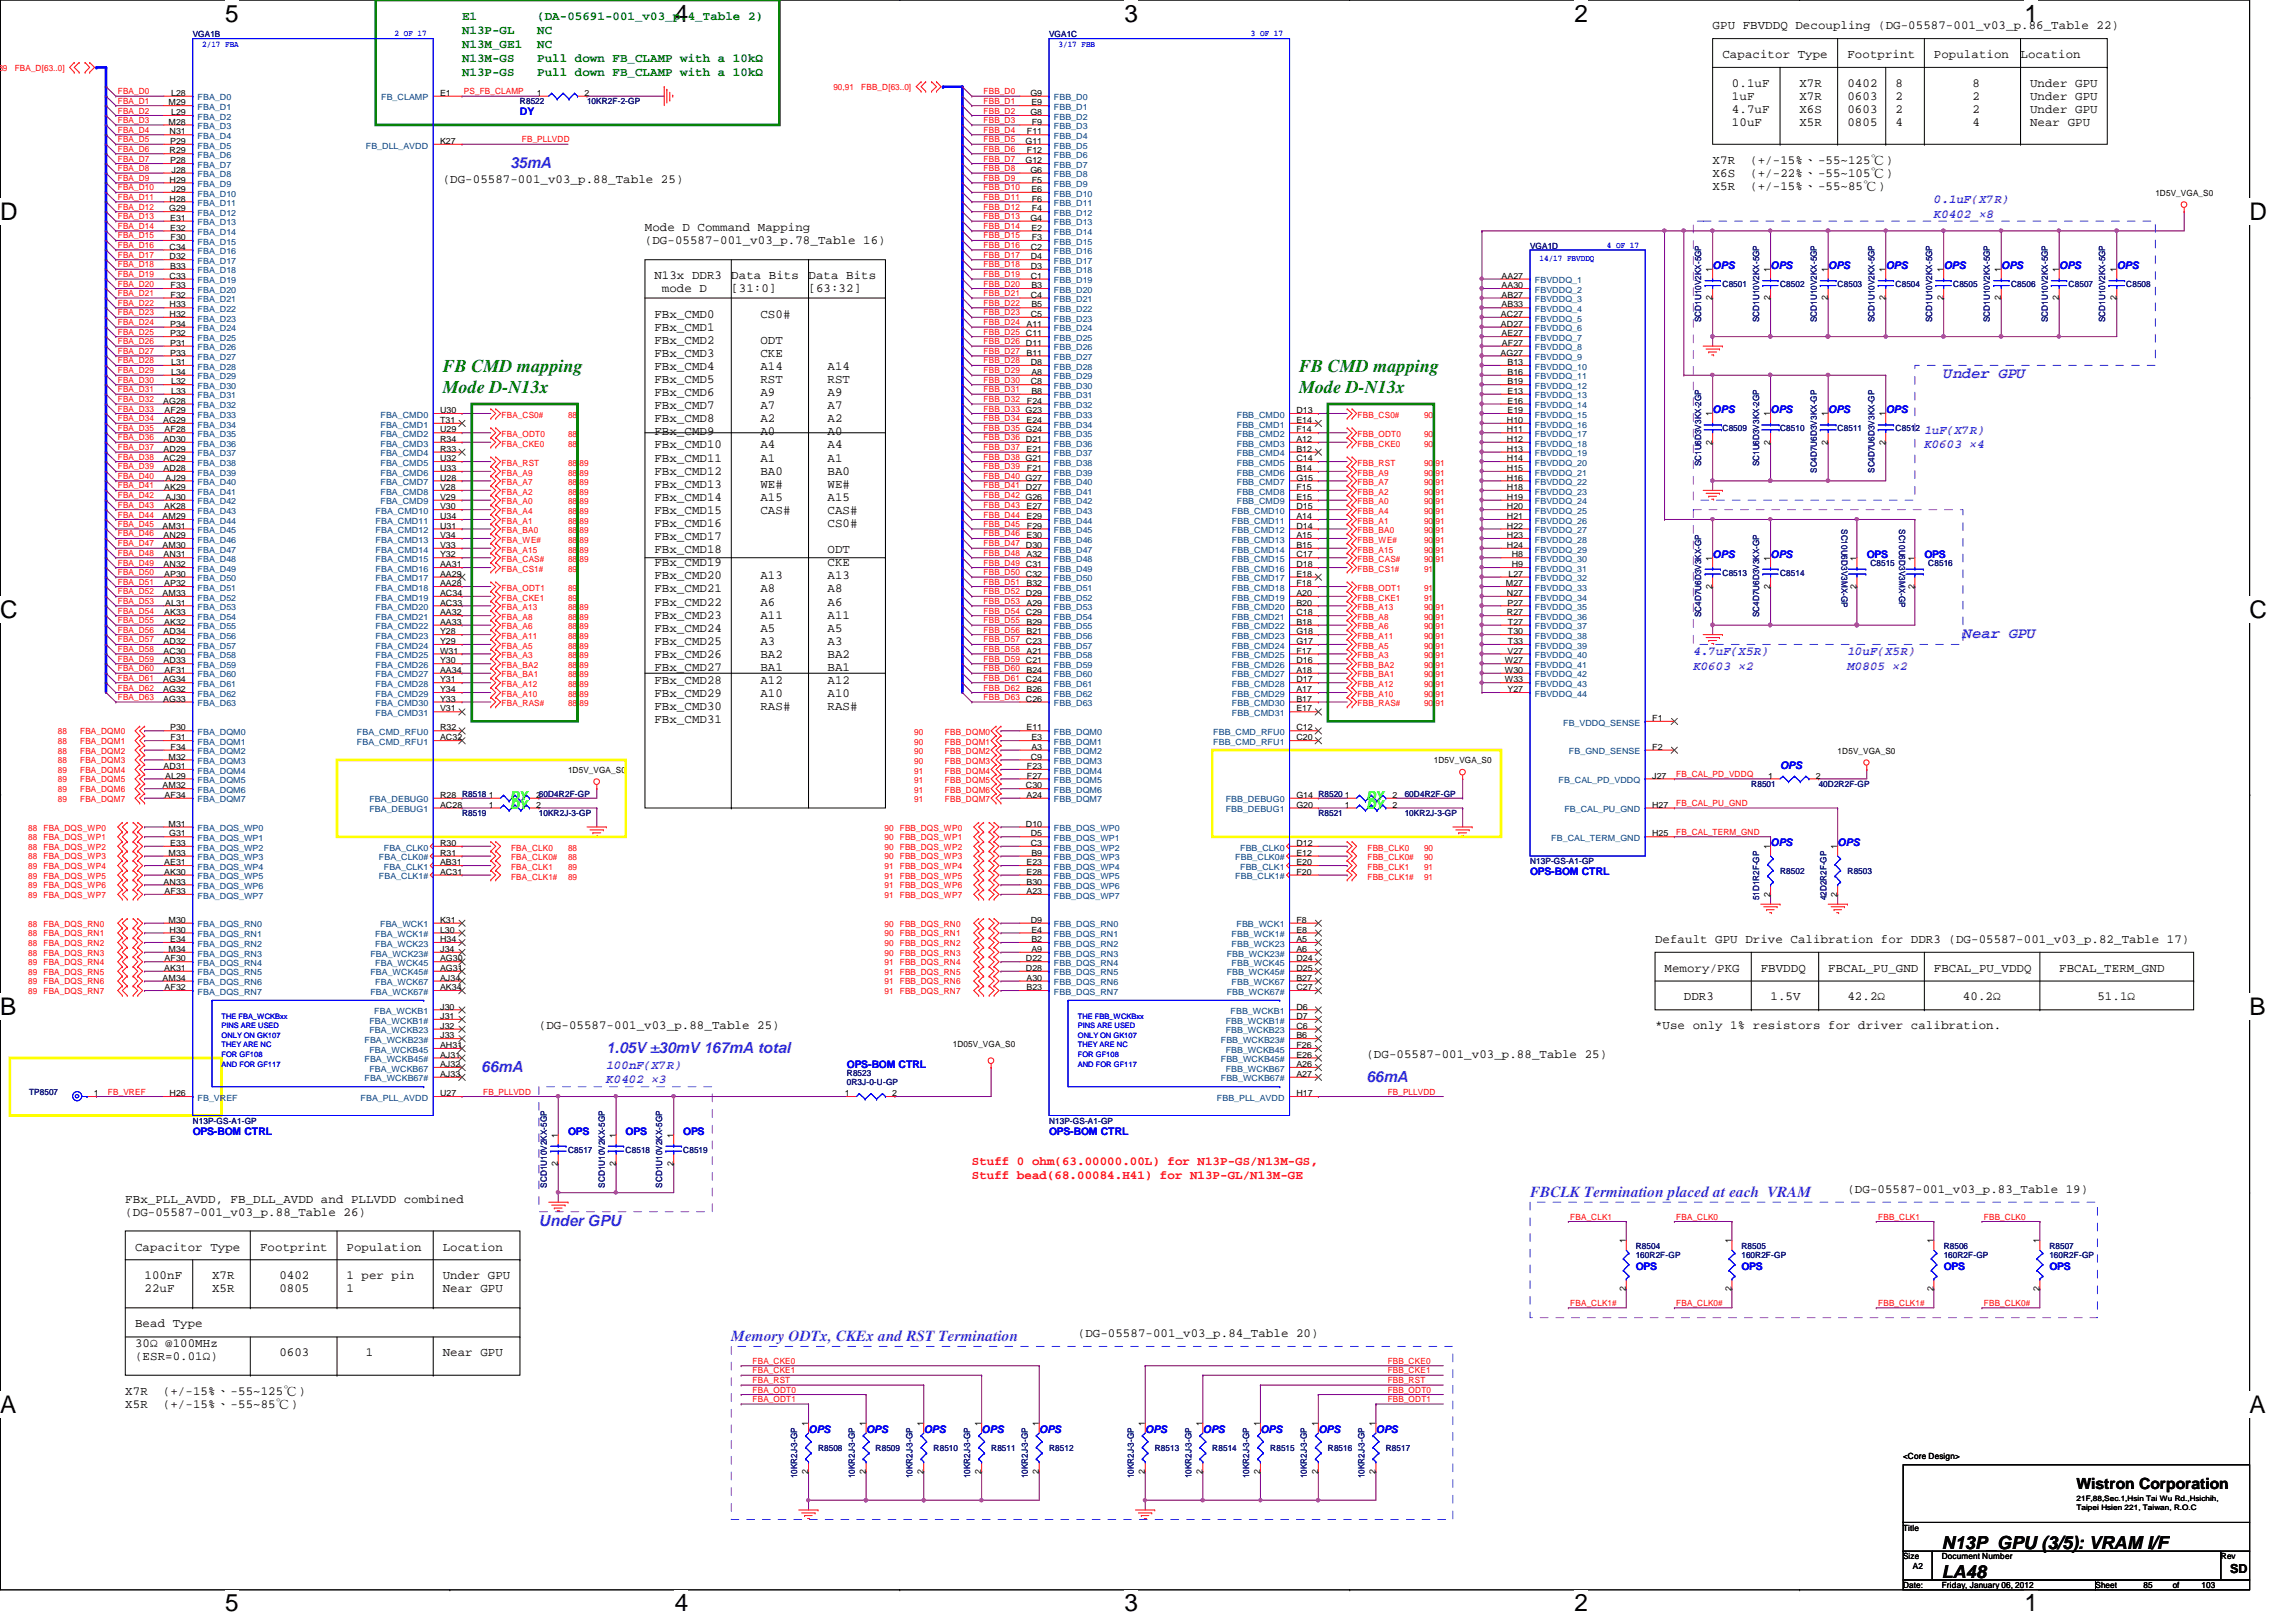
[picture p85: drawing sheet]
<svg xmlns="http://www.w3.org/2000/svg" width="297mm" height="210mm" viewBox="0 0 297 210" stroke-linecap="round" stroke-linejoin="round" font-family="sans-serif">
<defs><g id="words">
<g font-size="3.1">
<text x="29.1" y="2.8">5</text>
<text x="87.3" y="2.8">4</text>
<text x="145.5" y="2.8">3</text>
<text x="203.7" y="2.8">2</text>
<text x="261.9" y="2.8">1</text>
<text x="0" y="28.5">D</text>
<text x="291" y="28.5">D</text>
<text x="0" y="79.9">C</text>
<text x="291" y="79.9">C</text>
<text x="0" y="131.4">B</text>
<text x="291" y="131.4">B</text>
<text x="0" y="182.8">A</text>
<text x="291" y="182.8">A</text>
<text x="29.1" y="208.5">5</text>
<text x="87.3" y="208.5">4</text>
<text x="145.5" y="208.5">3</text>
<text x="203.7" y="208.5">2</text>
<text x="261.9" y="208.5">1</text>
</g>
<g font-size="2.3" fill="#008000">
<text x="57.3" y="48.2">FB CMD mapping</text>
<text x="57.3" y="50.9">Mode D-N13x</text>
<text x="168.1" y="48.2">FB CMD mapping</text>
<text x="168.1" y="50.9">Mode D-N13x</text>
</g>
<g font-size="2.3">
<text x="251.2" y="200.4">N13P_GPU (3/5): VRAM I/F</text>
<text x="251.2" y="204.2">LA48</text>
</g>
<g font-size="2" fill="#8000ff">
<text x="66" y="21.8">35mA</text>
<text x="251.5" y="49">Under GPU</text>
<text x="254" y="82.6">Near GPU</text>
<text x="78.4" y="136.3">1.05V ±30mV 167mA total</text>
<text x="62.3" y="138.8">66mA</text>
<text x="176.8" y="140">66mA</text>
<text x="197.9" y="154.9">FBCLK Termination placed at each VRAM</text>
<text x="69.7" y="158.7">Under GPU</text>
<text x="94.6" y="173.5">Memory ODTx, CKEx and RST Termination</text>
</g>
<text font-size="2" x="268.6" y="192.7">Wistron Corporation</text>
<g font-size="1.6" fill="#008000">
<text x="59.8" y="2.6">E1</text>
<text x="59.8" y="4.4">N13P-GL</text>
<text x="69.5" y="2.6">(DA-05691-001_v03_p.4_Table 2)</text>
<text x="69.5" y="4.4">NC</text>
<text x="59.8" y="6.2">N13M_GE1</text>
<text x="59.8" y="8">N13M-GS</text>
<text x="59.8" y="9.9">N13P-GS</text>
<text x="69.5" y="6.2">NC</text>
<text x="69.5" y="8">Pull down FB_CLAMP with a 10kΩ</text>
<text x="69.5" y="9.9">Pull down FB_CLAMP with a 10kΩ</text>
</g>
<g font-size="1.6">
<text x="221.6" y="3.8">GPU FBVDDQ Decoupling (DG-05587-001_v03_p.86_Table 22)</text>
<text x="222.8" y="7.5">Capacitor Type</text>
<text x="224.1" y="11.2">0.1uF</text>
<text x="232.8" y="11.2">X7R</text>
<text x="239" y="7.5">Footprint</text>
<text x="239" y="11.2">0402</text>
<text x="245.2" y="11.2">8</text>
<text x="250.2" y="7.5">Population</text>
<text x="255.2" y="11.2">8</text>
<text x="261.4" y="7.5">Location</text>
<text x="262.6" y="11.2">Under GPU</text>
<text x="224.1" y="12.9">1uF</text>
<text x="224.1" y="14.6">4.7uF</text>
<text x="224.1" y="16.3">10uF</text>
<text x="232.8" y="12.9">X7R</text>
<text x="232.8" y="14.6">X6S</text>
<text x="232.8" y="16.3">X5R</text>
<text x="239" y="12.9">0603</text>
<text x="239" y="14.6">0603</text>
<text x="239" y="16.3">0805</text>
<text x="245.2" y="12.9">2</text>
<text x="245.2" y="14.6">2</text>
<text x="245.2" y="16.3">4</text>
<text x="255.2" y="12.9">2</text>
<text x="255.2" y="14.6">2</text>
<text x="255.2" y="16.3">4</text>
<text x="262.6" y="12.9">Under GPU</text>
<text x="262.6" y="14.6">Under GPU</text>
<text x="262.6" y="16.3">Near GPU</text>
<text x="57.3" y="23.7">(DG-05587-001_v03_p.88_Table 25)</text>
<text x="221.6" y="22.9">X6S</text>
<text x="221.6" y="21.2">X7R</text>
<text x="226.4" y="22.9">(+/-22%、-55~105℃)</text>
<text x="226.4" y="21.2">(+/-15%、-55~125℃)</text>
<text x="83.4" y="29.9">Mode D Command Mapping</text>
<text x="221.6" y="24.6">X5R</text>
<text x="226.4" y="24.6">(+/-15%、-55~85℃)</text>
<text x="83.4" y="31.6">(DG-05587-001_v03_p.78_Table 16)</text>
<text x="84.7" y="36.1">N13x DDR3</text>
<text x="84.7" y="41.1">FBx_CMD0</text>
<text x="85.6" y="37.8">mode D</text>
<text x="94.6" y="36.1">Data Bits</text>
<text x="94.6" y="37.8">[31:0]</text>
<text x="98.4" y="41.1">CS0#</text>
<text x="104.6" y="36.1">Data Bits</text>
<text x="104.6" y="37.8">[63:32]</text>
<text x="84.7" y="42.8">FBx_CMD1</text>
<text x="84.7" y="44.5">FBx_CMD2</text>
<text x="84.7" y="46.2">FBx_CMD3</text>
<text x="84.7" y="47.9">FBx_CMD4</text>
<text x="98.4" y="44.5">ODT</text>
<text x="98.4" y="46.2">CKE</text>
<text x="98.4" y="47.9">A14</text>
<text x="107.1" y="47.9">A14</text>
<text x="84.7" y="49.6">FBx_CMD5</text>
<text x="84.7" y="51.3">FBx_CMD6</text>
<text x="84.7" y="53">FBx_CMD7</text>
<text x="98.4" y="49.6">RST</text>
<text x="98.4" y="51.3">A9</text>
<text x="98.4" y="53">A7</text>
<text x="107.1" y="49.6">RST</text>
<text x="107.1" y="51.3">A9</text>
<text x="107.1" y="53">A7</text>
<text x="84.7" y="54.7">FBx_CMD8</text>
<text x="84.7" y="56.3">FBx_CMD9</text>
<text x="84.7" y="58">FBx_CMD10</text>
<text x="84.7" y="59.7">FBx_CMD11</text>
<text x="98.4" y="54.7">A2</text>
<text x="98.4" y="56.3">A0</text>
<text x="98.4" y="58">A4</text>
<text x="98.4" y="59.7">A1</text>
<text x="107.1" y="54.7">A2</text>
<text x="107.1" y="56.3">A0</text>
<text x="107.1" y="58">A4</text>
<text x="107.1" y="59.7">A1</text>
<text x="84.7" y="61.4">FBx_CMD12</text>
<text x="84.7" y="63.1">FBx_CMD13</text>
<text x="84.7" y="64.8">FBx_CMD14</text>
<text x="98.4" y="61.4">BA0</text>
<text x="98.4" y="63.1">WE#</text>
<text x="98.4" y="64.8">A15</text>
<text x="107.1" y="61.4">BA0</text>
<text x="107.1" y="63.1">WE#</text>
<text x="107.1" y="64.8">A15</text>
<text x="84.7" y="66.5">FBx_CMD15</text>
<text x="84.7" y="68.2">FBx_CMD16</text>
<text x="84.7" y="69.9">FBx_CMD17</text>
<text x="84.7" y="71.6">FBx_CMD18</text>
<text x="98.4" y="66.5">CAS#</text>
<text x="107.1" y="66.5">CAS#</text>
<text x="107.1" y="68.2">CS0#</text>
<text x="107.1" y="71.6">ODT</text>
<text x="84.7" y="73.3">FBx_CMD19</text>
<text x="84.7" y="75">FBx_CMD20</text>
<text x="84.7" y="76.7">FBx_CMD21</text>
<text x="98.4" y="75">A13</text>
<text x="98.4" y="76.7">A8</text>
<text x="107.1" y="73.3">CKE</text>
<text x="107.1" y="75">A13</text>
<text x="107.1" y="76.7">A8</text>
<text x="84.7" y="78.4">FBx_CMD22</text>
<text x="84.7" y="80.1">FBx_CMD23</text>
<text x="84.7" y="81.7">FBx_CMD24</text>
<text x="84.7" y="83.4">FBx_CMD25</text>
<text x="98.4" y="78.4">A6</text>
<text x="98.4" y="80.1">A11</text>
<text x="98.4" y="81.7">A5</text>
<text x="98.4" y="83.4">A3</text>
<text x="107.1" y="78.4">A6</text>
<text x="107.1" y="80.1">A11</text>
<text x="107.1" y="81.7">A5</text>
<text x="107.1" y="83.4">A3</text>
<text x="84.7" y="85.1">FBx_CMD26</text>
<text x="84.7" y="86.8">FBx_CMD27</text>
<text x="84.7" y="88.5">FBx_CMD28</text>
<text x="98.4" y="85.1">BA2</text>
<text x="98.4" y="86.8">BA1</text>
<text x="98.4" y="88.5">A12</text>
<text x="107.1" y="85.1">BA2</text>
<text x="107.1" y="86.8">BA1</text>
<text x="107.1" y="88.5">A12</text>
<text x="84.7" y="90.2">FBx_CMD29</text>
<text x="84.7" y="91.9">FBx_CMD30</text>
<text x="84.7" y="93.6">FBx_CMD31</text>
<text x="98.4" y="90.2">A10</text>
<text x="98.4" y="91.9">RAS#</text>
<text x="107.1" y="90.2">A10</text>
<text x="107.1" y="91.9">RAS#</text>
<text x="214.1" y="122">Default GPU Drive Calibration for DDR3 (DG-05587-001_v03_p.82_Table 17)</text>
<text x="215.3" y="125.7">Memory/PKG</text>
<text x="227.8" y="125.7">FBVDDQ</text>
<text x="236.5" y="125.7">FBCAL_PU_GND</text>
<text x="250.2" y="125.7">FBCAL_PU_VDDQ</text>
<text x="266.4" y="125.7">FBCAL_TERM_GND</text>
<text x="217.8" y="129.5">DDR3</text>
<text x="229.1" y="129.5">1.5V</text>
<text x="239" y="129.5">42.2Ω</text>
<text x="254" y="129.5">40.2Ω</text>
<text x="271.4" y="129.5">51.1Ω</text>
<text x="69.7" y="133.2">(DG-05587-001_v03_p.88_Table 25)</text>
<text x="176.8" y="136.9">(DG-05587-001_v03_p.88_Table 25)</text>
<text x="214.1" y="133.2">*Use only 1% resistors for driver calibration.</text>
<text x="16.2" y="155.6">FBx_PLL_AVDD, FB_DLL_AVDD and PLLVDD combined</text>
<text x="239" y="154.3">(DG-05587-001_v03_p.83_Table 19)</text>
<text x="16.2" y="157.3">(DG-05587-001_v03_p.88_Table 26)</text>
<text x="17.5" y="161.8">Capacitor Type</text>
<text x="33.7" y="161.8">Footprint</text>
<text x="44.8" y="161.8">Population</text>
<text x="57.3" y="161.8">Location</text>
<text x="18.7" y="165.6">100nF</text>
<text x="18.7" y="167.3">22uF</text>
<text x="27.4" y="165.6">X7R</text>
<text x="27.4" y="167.3">X5R</text>
<text x="36.1" y="165.6">0402</text>
<text x="36.1" y="167.3">0805</text>
<text x="44.8" y="165.6">1 per pin</text>
<text x="44.8" y="167.3">1</text>
<text x="57.3" y="165.6">Under GPU</text>
<text x="57.3" y="167.3">Near GPU</text>
<text x="17.5" y="171.8">Bead Type</text>
<text x="139.4" y="173">(DG-05587-001_v03_p.84_Table 20)</text>
<text x="17.5" y="174.3">30Ω @100MHz</text>
<text x="17.5" y="176">(ESR=0.01Ω)</text>
<text x="36.1" y="175.5">0603</text>
<text x="47.3" y="175.5">1</text>
<text x="57.3" y="175.5">Near GPU</text>
<text x="16.2" y="180.5">X7R</text>
<text x="16.2" y="182.2">X5R</text>
<text x="21.1" y="180.5">(+/-15%、-55~125℃)</text>
<text x="21.1" y="182.2">(+/-15%、-55~85℃)</text>
<text x="288.5" y="203.5">SD</text>
</g>
<g font-size="1.6" fill="#8000ff">
<text x="250.2" y="26.3">0.1uF(X7R)</text>
<text x="250.2" y="28.2">K0402 ×8</text>
<text x="249" y="56.2">1uF(X7R)</text>
<text x="249" y="58">K0603 ×4</text>
<text x="219.1" y="84.8">4.7uF(X5R)</text>
<text x="219.1" y="86.7">K0603 ×2</text>
<text x="239" y="84.8">10uF(X5R)</text>
<text x="239" y="86.7">M0805 ×2</text>
<text x="78.4" y="138.3">100nF(X7R)</text>
<text x="78.4" y="140.2">K0402 ×3</text>
</g>
<g font-size="1.6" fill="#0f0">
<text x="66" y="103.5">DY</text>
<text x="66" y="104.7">DY</text>
<text x="176.8" y="103.5">DY</text>
<text x="176.8" y="104.7">DY</text>
</g>
<g font-size="1.6" fill="#f00">
<text x="125.7" y="150.7">Stuff 0 ohm(63.00000.00L) for N13P-GS/N13M-GS,</text>
<text x="125.7" y="152.5">Stuff bead(68.00084.H41) for N13P-GL/N13M-GE</text>
</g>
<g font-size="1.4" fill="#00f">
<text x="67.3" y="14.9">DY</text>
<text x="221.6" y="34.8">OPS</text>
<text x="229.1" y="34.8">OPS</text>
<text x="236.5" y="34.8">OPS</text>
<text x="244" y="34.8">OPS</text>
<text x="251.5" y="34.8">OPS</text>
<text x="258.9" y="34.8">OPS</text>
<text x="266.4" y="34.8">OPS</text>
<text x="273.9" y="34.8">OPS</text>
<text x="221.6" y="53.5">OPS</text>
<text x="229.1" y="53.5">OPS</text>
<text x="236.5" y="53.5">OPS</text>
<text x="244" y="53.5">OPS</text>
<text x="221.6" y="72.2">OPS</text>
<text x="229.1" y="72.2">OPS</text>
<text x="241.5" y="72.2">OPS</text>
<text x="249" y="72.2">OPS</text>
<text x="230.3" y="99.6">OPS</text>
<text x="197.9" y="113.3">OPS-BOM CTRL</text>
<text x="229.1" y="109.5">OPS</text>
<text x="237.7" y="109.5">OPS</text>
<text x="109.6" y="138.2">OPS-BOM CTRL</text>
<text x="24.9" y="146.9">OPS-BOM CTRL</text>
<text x="73.5" y="146.9">OPS</text>
<text x="80.9" y="146.9">OPS</text>
<text x="88.4" y="146.9">OPS</text>
<text x="135.7" y="146.9">OPS-BOM CTRL</text>
<text x="211.6" y="164.3">OPS</text>
<text x="225.3" y="164.3">OPS</text>
<text x="251.5" y="164.3">OPS</text>
<text x="265.1" y="164.3">OPS</text>
<text x="104.6" y="185.4">OPS</text>
<text x="112.1" y="185.4">OPS</text>
<text x="119.5" y="185.4">OPS</text>
<text x="127" y="185.4">OPS</text>
<text x="134.4" y="185.4">OPS</text>
<text x="148.2" y="185.4">OPS</text>
<text x="155.6" y="185.4">OPS</text>
<text x="163.1" y="185.4">OPS</text>
<text x="170.6" y="185.4">OPS</text>
<text x="178" y="185.4">OPS</text>
</g>
<g font-size="1.1" fill="#000080">
<text x="24.9" y="4.8">VGA1B</text>
<text x="135.7" y="4.8">VGA1C</text>
<text x="67.3" y="13.5">R8522</text>
<text x="75.9" y="13.5">10KR2F-2-GP</text>
<text x="197.9" y="32.2">VGA1D</text>
<text x="220.1" y="41.7" transform="rotate(-90 220.1 41.7)">SCD1U10V2KX-5GP</text>
<text x="222.8" y="37.2">C8501</text>
<text x="227.6" y="41.7" transform="rotate(-90 227.6 41.7)">SCD1U10V2KX-5GP</text>
<text x="230.3" y="37.2">C8502</text>
<text x="235" y="41.7" transform="rotate(-90 235 41.7)">SCD1U10V2KX-5GP</text>
<text x="237.7" y="37.2">C8503</text>
<text x="242.5" y="41.7" transform="rotate(-90 242.5 41.7)">SCD1U10V2KX-5GP</text>
<text x="245.2" y="37.2">C8504</text>
<text x="250" y="41.7" transform="rotate(-90 250 41.7)">SCD1U10V2KX-5GP</text>
<text x="252.7" y="37.2">C8505</text>
<text x="257.4" y="41.7" transform="rotate(-90 257.4 41.7)">SCD1U10V2KX-5GP</text>
<text x="260.2" y="37.2">C8506</text>
<text x="264.9" y="41.7" transform="rotate(-90 264.9 41.7)">SCD1U10V2KX-5GP</text>
<text x="267.6" y="37.2">C8507</text>
<text x="272.4" y="41.7" transform="rotate(-90 272.4 41.7)">SCD1U10V2KX-5GP</text>
<text x="275.1" y="37.2">C8508</text>
<text x="222.8" y="55.8">C8509</text>
<text x="230.3" y="55.8">C8510</text>
<text x="237.7" y="55.8">C8511</text>
<text x="245.2" y="55.8">C8512</text>
<text x="220.1" y="60.4" transform="rotate(-90 220.1 60.4)">SC1U6D3V3KX-2GP</text>
<text x="227.6" y="60.4" transform="rotate(-90 227.6 60.4)">SC1U6D3V3KX-2GP</text>
<text x="235" y="61.2" transform="rotate(-90 235 61.2)">SC4D7U6D3V3KX-GP</text>
<text x="242.5" y="61.2" transform="rotate(-90 242.5 61.2)">SC4D7U6D3V3KX-GP</text>
<text x="238.2" y="68.5" transform="rotate(90 238.2 68.5)">SC10U6D3V3MX-GP</text>
<text x="245.7" y="68.5" transform="rotate(90 245.7 68.5)">SC10U6D3V3MX-GP</text>
<text x="222.8" y="74.5">C8513</text>
<text x="230.3" y="74.5">C8514</text>
<text x="242" y="73.2">C8515</text>
<text x="249.5" y="73.2">C8516</text>
<text x="220.1" y="79.9" transform="rotate(-90 220.1 79.9)">SC4D7U6D3V3KX-GP</text>
<text x="227.6" y="79.9" transform="rotate(-90 227.6 79.9)">SC4D7U6D3V3KX-GP</text>
<text x="226.6" y="101.9">R8501</text>
<text x="235.3" y="101.9">40D2R2F-GP</text>
<text x="59.8" y="105.6">R8519</text>
<text x="69.7" y="105.6">10KR2J-3-GP</text>
<text x="170.6" y="105.6">R8521</text>
<text x="181.7" y="103.1">60D4R2F-GP</text>
<text x="181.7" y="105.6">10KR2J-3-GP</text>
<text x="197.9" y="111.8">N13P-GS-A1-GP</text>
<text x="230.3" y="113.1">R8502</text>
<text x="239" y="113.1">R8503</text>
<text x="227.6" y="116.5" transform="rotate(-90 227.6 116.5)">51D1R2F-GP</text>
<text x="236.3" y="116.5" transform="rotate(-90 236.3 116.5)">42D2R2F-GP</text>
<text x="3.8" y="141.7">TP8507</text>
<text x="109.6" y="139.2">R8523</text>
<text x="109.6" y="140.5">0R3J-0-U-GP</text>
<text x="24.9" y="145.4">N13P-GS-A1-GP</text>
<text x="73.5" y="149.2">C8517</text>
<text x="80.9" y="149.2">C8518</text>
<text x="88.4" y="149.2">C8519</text>
<text x="135.7" y="145.4">N13P-GS-A1-GP</text>
<text x="70.7" y="153.7" transform="rotate(-90 70.7 153.7)">SCD1U10V2KX-5GP</text>
<text x="78.2" y="153.7" transform="rotate(-90 78.2 153.7)">SCD1U10V2KX-5GP</text>
<text x="85.7" y="153.7" transform="rotate(-90 85.7 153.7)">SCD1U10V2KX-5GP</text>
<text x="211.6" y="161.6">R8504</text>
<text x="225.3" y="161.6">R8505</text>
<text x="251.5" y="161.6">R8506</text>
<text x="265.1" y="161.6">R8507</text>
<text x="211.6" y="162.9">160R2F-GP</text>
<text x="225.3" y="162.9">160R2F-GP</text>
<text x="251.5" y="162.9">160R2F-GP</text>
<text x="265.1" y="162.9">160R2F-GP</text>
<text x="103.1" y="191.3" transform="rotate(-90 103.1 191.3)">10KR2J-3-GP</text>
<text x="105.8" y="187.7">R8508</text>
<text x="110.6" y="191.3" transform="rotate(-90 110.6 191.3)">10KR2J-3-GP</text>
<text x="113.3" y="187.7">R8509</text>
<text x="118.1" y="191.3" transform="rotate(-90 118.1 191.3)">10KR2J-3-GP</text>
<text x="120.8" y="187.7">R8510</text>
<text x="125.5" y="191.3" transform="rotate(-90 125.5 191.3)">10KR2J-3-GP</text>
<text x="128.2" y="187.7">R8511</text>
<text x="133" y="191.3" transform="rotate(-90 133 191.3)">10KR2J-3-GP</text>
<text x="135.7" y="187.7">R8512</text>
<text x="146.7" y="191.3" transform="rotate(-90 146.7 191.3)">10KR2J-3-GP</text>
<text x="149.4" y="187.7">R8513</text>
<text x="154.1" y="191.3" transform="rotate(-90 154.1 191.3)">10KR2J-3-GP</text>
<text x="156.8" y="187.7">R8514</text>
<text x="161.6" y="191.3" transform="rotate(-90 161.6 191.3)">10KR2J-3-GP</text>
<text x="164.3" y="187.7">R8515</text>
<text x="169.1" y="191.3" transform="rotate(-90 169.1 191.3)">10KR2J-3-GP</text>
<text x="171.8" y="187.7">R8516</text>
<text x="176.5" y="191.3" transform="rotate(-90 176.5 191.3)">10KR2J-3-GP</text>
<text x="179.3" y="187.7">R8517</text>
</g>
<g font-size="1.1" fill="#00f">
<text x="51.1" y="4.7">2 OF 17</text>
<text x="161.8" y="4.7">3 OF 17</text>
<text x="26.2" y="6.1">2/17 FBA</text>
<text x="136.9" y="6.1">3/17 FBB</text>
<text x="199.2" y="33.8">14/17 FBVDDQ</text>
<text x="207.9" y="32">4 OF 17</text>
</g>
<g font-size="1.1" fill="#f00">
<text x="-.5" y="9.1">,89</text>
<text x="1.9" y="9.1">FBA_D[63..0]</text>
<text x="107.8" y="11.6">90,91</text>
<text x="111.4" y="11.6">FBB_D[63..0]</text>
<text x="15.2" y="12.2">FBA_D0</text>
<text x="15.2" y="13.4">FBA_D1</text>
<text x="15.2" y="15.9">FBA_D3</text>
<text x="15.2" y="14.7">FBA_D2</text>
<text x="15.2" y="17.2">FBA_D4</text>
<text x="60" y="12.2">PS_FB_CLAMP</text>
<text x="127.3" y="13.4">FBB_D1</text>
<text x="127.3" y="17.2">FBB_D4</text>
<text x="127.3" y="12.2">FBB_D0</text>
<text x="127.3" y="14.7">FBB_D2</text>
<text x="127.3" y="15.9">FBB_D3</text>
<text x="15.2" y="18.4">FBA_D5</text>
<text x="15.2" y="19.6">FBA_D6</text>
<text x="15.2" y="22.1">FBA_D8</text>
<text x="15.2" y="20.9">FBA_D7</text>
<text x="15.2" y="23.4">FBA_D9</text>
<text x="67.5" y="18.4">FB_PLLVDD</text>
<text x="127.3" y="18.4">FBB_D5</text>
<text x="127.3" y="19.6">FBB_D6</text>
<text x="127.3" y="20.9">FBB_D7</text>
<text x="127.3" y="23.4">FBB_D9</text>
<text x="127.3" y="22.1">FBB_D8</text>
<text x="15.2" y="27.1">FBA_D12</text>
<text x="15.2" y="25.9">FBA_D11</text>
<text x="15.2" y="24.6">FBA_D10</text>
<text x="15.2" y="29.6">FBA_D14</text>
<text x="15.2" y="28.4">FBA_D13</text>
<text x="127.3" y="28.4">FBB_D13</text>
<text x="127.3" y="27.1">FBB_D12</text>
<text x="127.3" y="29.6">FBB_D14</text>
<text x="127.3" y="24.6">FBB_D10</text>
<text x="127.3" y="25.9">FBB_D11</text>
<text x="15.2" y="30.9">FBA_D15</text>
<text x="15.2" y="33.4">FBA_D17</text>
<text x="15.2" y="32.1">FBA_D16</text>
<text x="15.2" y="35.9">FBA_D19</text>
<text x="15.2" y="34.6">FBA_D18</text>
<text x="127.3" y="33.4">FBB_D17</text>
<text x="127.3" y="32.1">FBB_D16</text>
<text x="127.3" y="34.6">FBB_D18</text>
<text x="127.3" y="35.9">FBB_D19</text>
<text x="127.3" y="30.9">FBB_D15</text>
<text x="15.2" y="37.1">FBA_D20</text>
<text x="15.2" y="40.8">FBA_D23</text>
<text x="15.2" y="39.6">FBA_D22</text>
<text x="15.2" y="38.3">FBA_D21</text>
<text x="127.3" y="40.8">FBB_D23</text>
<text x="127.3" y="39.6">FBB_D22</text>
<text x="127.3" y="37.1">FBB_D20</text>
<text x="127.3" y="38.3">FBB_D21</text>
<text x="15.2" y="43.3">FBA_D25</text>
<text x="15.2" y="42.1">FBA_D24</text>
<text x="15.2" y="47">FBA_D28</text>
<text x="15.2" y="45.8">FBA_D27</text>
<text x="15.2" y="44.5">FBA_D26</text>
<text x="127.3" y="43.3">FBB_D25 C11</text>
<text x="127.3" y="45.8">FBB_D27</text>
<text x="127.3" y="44.5">FBB_D26 D11</text>
<text x="127.3" y="42.1">FBB_D24</text>
<text x="127.3" y="47">FBB_D28</text>
<text x="15.2" y="50.8">FBA_D31</text>
<text x="15.2" y="49.5">FBA_D30</text>
<text x="15.2" y="48.3">FBA_D29</text>
<text x="15.2" y="53.3">FBA_D33</text>
<text x="15.2" y="52">FBA_D32</text>
<text x="127.3" y="48.3">FBB_D29</text>
<text x="127.3" y="50.8">FBB_D31</text>
<text x="127.3" y="49.5">FBB_D30</text>
<text x="127.3" y="53.3">FBB_D33 G23</text>
<text x="127.3" y="52">FBB_D32</text>
<text x="15.2" y="55.8">FBA_D35</text>
<text x="15.2" y="59.5">FBA_D38</text>
<text x="15.2" y="58.3">FBA_D37</text>
<text x="15.2" y="57">FBA_D36</text>
<text x="15.2" y="54.5">FBA_D34</text>
<text x="64.9" y="54.1">FBA_CS0#</text>
<text x="64.9" y="56.6">FBA_ODT0</text>
<text x="64.9" y="57.8">FBA_CKE0</text>
<text x="73.5" y="57.8">88</text>
<text x="73.5" y="54.1">88</text>
<text x="73.5" y="56.6">88</text>
<text x="127.3" y="59.5">FBB_D38 G21</text>
<text x="127.3" y="57">FBB_D36 D21</text>
<text x="127.3" y="58.3">FBB_D37</text>
<text x="127.3" y="54.5">FBB_D34</text>
<text x="127.3" y="55.8">FBB_D35 G24</text>
<text x="175.6" y="56.6">FBB_ODT0</text>
<text x="175.6" y="57.8">FBB_CKE0</text>
<text x="175.6" y="54.1">FBB_CS0#</text>
<text x="184.2" y="56.6">90</text>
<text x="184.2" y="57.8">90</text>
<text x="184.2" y="54.1">90</text>
<text x="15.2" y="60.7">FBA_D39</text>
<text x="15.2" y="62">FBA_D40</text>
<text x="15.2" y="64.5">FBA_D42</text>
<text x="15.2" y="63.2">FBA_D41</text>
<text x="15.2" y="65.7">FBA_D43</text>
<text x="64.9" y="62.8">FBA_A7</text>
<text x="64.9" y="64.1">FBA_A2</text>
<text x="64.9" y="65.3">FBA_A0</text>
<text x="64.9" y="61.6">FBA_A9</text>
<text x="64.9" y="60.3">FBA_RST</text>
<text x="73.5" y="62.8">88,89</text>
<text x="73.5" y="64.1">88,89</text>
<text x="73.5" y="65.3">88,89</text>
<text x="73.5" y="61.6">88,89</text>
<text x="73.5" y="60.3">88,89</text>
<text x="127.3" y="60.7">FBB_D39</text>
<text x="127.3" y="63.2">FBB_D41 D27</text>
<text x="127.3" y="65.7">FBB_D43</text>
<text x="127.3" y="64.5">FBB_D42 G26</text>
<text x="127.3" y="62">FBB_D40 G27</text>
<text x="175.6" y="62.8">FBB_A7</text>
<text x="175.6" y="64.1">FBB_A2</text>
<text x="175.6" y="65.3">FBB_A0</text>
<text x="175.6" y="61.6">FBB_A9</text>
<text x="175.6" y="60.3">FBB_RST</text>
<text x="184.2" y="62.8">90,91</text>
<text x="184.2" y="64.1">90,91</text>
<text x="184.2" y="65.3">90,91</text>
<text x="184.2" y="61.6">90,91</text>
<text x="184.2" y="60.3">90,91</text>
<text x="15.2" y="67">FBA_D44</text>
<text x="15.2" y="70.7">FBA_D47</text>
<text x="15.2" y="69.4">FBA_D46</text>
<text x="15.2" y="68.2">FBA_D45</text>
<text x="15.2" y="71.9">FBA_D48</text>
<text x="64.9" y="69">FBA_BA0</text>
<text x="64.9" y="70.3">FBA_WE#</text>
<text x="64.9" y="71.5">FBA_A15</text>
<text x="64.9" y="67.8">FBA_A1</text>
<text x="64.9" y="66.5">FBA_A4</text>
<text x="73.5" y="69">88,89</text>
<text x="73.5" y="67.8">88,89</text>
<text x="73.5" y="66.5">88,89</text>
<text x="73.5" y="70.3">88,89</text>
<text x="73.5" y="71.5">88,89</text>
<text x="127.3" y="68.2">FBB_D45</text>
<text x="127.3" y="70.7">FBB_D47 D30</text>
<text x="127.3" y="69.4">FBB_D46</text>
<text x="127.3" y="67">FBB_D44</text>
<text x="127.3" y="71.9">FBB_D48</text>
<text x="175.6" y="69">FBB_BA0</text>
<text x="175.6" y="70.3">FBB_WE#</text>
<text x="175.6" y="71.5">FBB_A15</text>
<text x="175.6" y="67.8">FBB_A1</text>
<text x="175.6" y="66.5">FBB_A4</text>
<text x="184.2" y="71.5">90,91</text>
<text x="184.2" y="69">90,91</text>
<text x="184.2" y="70.3">90,91</text>
<text x="184.2" y="67.8">90,91</text>
<text x="184.2" y="66.5">90,91</text>
<text x="15.2" y="74.4">FBA_D50</text>
<text x="15.2" y="73.2">FBA_D49</text>
<text x="15.2" y="75.6">FBA_D51</text>
<text x="15.2" y="76.9">FBA_D52</text>
<text x="64.9" y="72.7">FBA_CAS#</text>
<text x="64.9" y="74">FBA_CS1#</text>
<text x="64.9" y="76.5">FBA_ODT1</text>
<text x="64.9" y="77.7">FBA_CKE1</text>
<text x="73.5" y="72.7">88,89</text>
<text x="73.5" y="77.7">89</text>
<text x="73.5" y="74">89</text>
<text x="73.5" y="76.5">89</text>
<text x="127.3" y="73.2">FBB_D49 C31</text>
<text x="127.3" y="76.9">FBB_D52 D29</text>
<text x="127.3" y="74.4">FBB_D50 C32</text>
<text x="127.3" y="75.6">FBB_D51</text>
<text x="175.6" y="72.7">FBB_CAS#</text>
<text x="175.6" y="74">FBB_CS1#</text>
<text x="175.6" y="76.5">FBB_ODT1</text>
<text x="175.6" y="77.7">FBB_CKE1</text>
<text x="184.2" y="76.5">91</text>
<text x="184.2" y="72.7">90,91</text>
<text x="184.2" y="74">91</text>
<text x="184.2" y="77.7">91</text>
<text x="15.2" y="79.4">FBA_D54</text>
<text x="15.2" y="78.1">FBA_D53</text>
<text x="15.2" y="81.9">FBA_D56</text>
<text x="15.2" y="80.6">FBA_D55</text>
<text x="15.2" y="83.1">FBA_D57</text>
<text x="64.9" y="81.4">FBA_A6</text>
<text x="64.9" y="82.7">FBA_A11</text>
<text x="64.9" y="83.9">FBA_A5</text>
<text x="64.9" y="80.2">FBA_A8</text>
<text x="64.9" y="79">FBA_A13</text>
<text x="73.5" y="81.4">88,89</text>
<text x="73.5" y="83.9">88,89</text>
<text x="73.5" y="80.2">88,89</text>
<text x="73.5" y="82.7">88,89</text>
<text x="73.5" y="79">88,89</text>
<text x="127.3" y="80.6">FBB_D55</text>
<text x="127.3" y="79.4">FBB_D54 C29</text>
<text x="127.3" y="78.1">FBB_D53</text>
<text x="127.3" y="83.1">FBB_D57 C23</text>
<text x="127.3" y="81.9">FBB_D56</text>
<text x="175.6" y="81.4">FBB_A6</text>
<text x="175.6" y="82.7">FBB_A11</text>
<text x="175.6" y="83.9">FBB_A5</text>
<text x="175.6" y="80.2">FBB_A8</text>
<text x="175.6" y="79">FBB_A13</text>
<text x="184.2" y="82.7">90,91</text>
<text x="184.2" y="79">90,91</text>
<text x="184.2" y="81.4">90,91</text>
<text x="184.2" y="83.9">90,91</text>
<text x="184.2" y="80.2">90,91</text>
<text x="15.2" y="84.4">FBA_D58</text>
<text x="15.2" y="85.6">FBA_D59</text>
<text x="15.2" y="86.9">FBA_D60</text>
<text x="15.2" y="88.1">FBA_D61</text>
<text x="15.2" y="89.4">FBA_D62</text>
<text x="64.9" y="87.7">FBA_BA1</text>
<text x="64.9" y="88.9">FBA_A12</text>
<text x="64.9" y="86.4">FBA_BA2</text>
<text x="64.9" y="85.2">FBA_A3</text>
<text x="73.5" y="87.7">88,89</text>
<text x="73.5" y="86.4">88,89</text>
<text x="73.5" y="85.2">88,89</text>
<text x="73.5" y="88.9">88,89</text>
<text x="127.3" y="88.1">FBB_D61 C24</text>
<text x="127.3" y="85.6">FBB_D59 C21</text>
<text x="127.3" y="84.4">FBB_D58</text>
<text x="127.3" y="89.4">FBB_D62</text>
<text x="127.3" y="86.9">FBB_D60</text>
<text x="175.6" y="87.7">FBB_BA1</text>
<text x="175.6" y="88.9">FBB_A12</text>
<text x="175.6" y="86.4">FBB_BA2</text>
<text x="175.6" y="85.2">FBB_A3</text>
<text x="184.2" y="88.9">90,91</text>
<text x="184.2" y="87.7">90,91</text>
<text x="184.2" y="86.4">90,91</text>
<text x="184.2" y="85.2">90,91</text>
<text x="7.5" y="95">88</text>
<text x="10.4" y="95">FBA_DQM0</text>
<text x="15.2" y="90.6">FBA_D63</text>
<text x="64.9" y="90.2">FBA_A10</text>
<text x="64.9" y="91.4">FBA_RAS#</text>
<text x="73.5" y="91.4">88,89</text>
<text x="73.5" y="90.2">88,89</text>
<text x="118.3" y="95.2">90</text>
<text x="122.3" y="95.2">FBB_DQM0</text>
<text x="127.3" y="90.6">FBB_D63 C26</text>
<text x="175.6" y="91.4">FBB_RAS#</text>
<text x="175.6" y="90.2">FBB_A10</text>
<text x="184.2" y="90.2">90,91</text>
<text x="184.2" y="91.4">90,91</text>
<text x="7.5" y="96.3">88</text>
<text x="7.5" y="97.5">88</text>
<text x="7.5" y="98.8">88</text>
<text x="7.5" y="100">89</text>
<text x="7.5" y="101.3">89</text>
<text x="10.4" y="96.3">FBA_DQM1</text>
<text x="10.4" y="97.5">FBA_DQM2</text>
<text x="10.4" y="98.8">FBA_DQM3</text>
<text x="10.4" y="100">FBA_DQM4</text>
<text x="10.4" y="101.3">FBA_DQM5</text>
<text x="118.3" y="96.4">90</text>
<text x="118.3" y="97.6">90</text>
<text x="118.3" y="98.9">90</text>
<text x="118.3" y="100.1">91</text>
<text x="118.3" y="101.4">91</text>
<text x="122.3" y="96.4">FBB_DQM1</text>
<text x="122.3" y="97.6">FBB_DQM2</text>
<text x="122.3" y="98.9">FBB_DQM3</text>
<text x="122.3" y="100.1">FBB_DQM4</text>
<text x="122.3" y="101.4">FBB_DQM5</text>
<text x="216.9" y="100.5">FB_CAL_PD_VDDQ</text>
<text x="3.6" y="107.5">88</text>
<text x="5.6" y="107.5">FBA_DQS_WP0</text>
<text x="7.5" y="102.5">89</text>
<text x="7.5" y="103.8">89</text>
<text x="10.4" y="102.5">FBA_DQM6</text>
<text x="10.4" y="103.8">FBA_DQM7</text>
<text x="114.4" y="107.5">90</text>
<text x="116.4" y="107.5">FBB_DQS_WP0</text>
<text x="118.3" y="102.6">91</text>
<text x="118.3" y="103.8">91</text>
<text x="122.3" y="102.6">FBB_DQM6</text>
<text x="122.3" y="103.8">FBB_DQM7</text>
<text x="216.9" y="104.3">FB_CAL_PU_GND</text>
<text x="3.6" y="108.7">88</text>
<text x="3.6" y="110">88</text>
<text x="3.6" y="111.2">88</text>
<text x="3.6" y="112.4">89</text>
<text x="3.6" y="113.7">89</text>
<text x="5.6" y="108.7">FBA_DQS_WP1</text>
<text x="5.6" y="110">FBA_DQS_WP2</text>
<text x="5.6" y="111.2">FBA_DQS_WP3</text>
<text x="5.6" y="112.4">FBA_DQS_WP4</text>
<text x="5.6" y="113.7">FBA_DQS_WP5</text>
<text x="66.1" y="112.6">FBA_CLK1</text>
<text x="66.1" y="113.8">FBA_CLK1#</text>
<text x="66.1" y="110.1">FBA_CLK0</text>
<text x="66.1" y="111.3">FBA_CLK0#</text>
<text x="73.5" y="112.6">89</text>
<text x="73.5" y="110.1">88</text>
<text x="73.5" y="113.8">89</text>
<text x="73.5" y="111.3">88</text>
<text x="114.4" y="111.2">90</text>
<text x="114.4" y="112.4">91</text>
<text x="114.4" y="113.7">91</text>
<text x="114.4" y="108.7">90</text>
<text x="114.4" y="110">90</text>
<text x="116.4" y="111.2">FBB_DQS_WP3</text>
<text x="116.4" y="112.4">FBB_DQS_WP4</text>
<text x="116.4" y="113.7">FBB_DQS_WP5</text>
<text x="116.4" y="108.7">FBB_DQS_WP1</text>
<text x="116.4" y="110">FBB_DQS_WP2</text>
<text x="176.9" y="111.3">FBB_CLK0#</text>
<text x="176.9" y="110.1">FBB_CLK0</text>
<text x="176.9" y="112.6">FBB_CLK1</text>
<text x="176.9" y="113.8">FBB_CLK1#</text>
<text x="184.2" y="111.3">90</text>
<text x="184.2" y="110.1">90</text>
<text x="184.2" y="112.6">91</text>
<text x="184.2" y="113.8">91</text>
<text x="216.9" y="108">FB_CAL_TERM_GND</text>
<text x="3.6" y="114.9">89</text>
<text x="3.6" y="116.2">89</text>
<text x="3.6" y="119.9">88</text>
<text x="5.6" y="114.9">FBA_DQS_WP6</text>
<text x="5.6" y="116.2">FBA_DQS_WP7</text>
<text x="5.6" y="119.9">FBA_DQS_RN0</text>
<text x="114.4" y="119.9">90</text>
<text x="114.4" y="114.9">91</text>
<text x="114.4" y="116.2">91</text>
<text x="116.4" y="119.9">FBB_DQS_RN0</text>
<text x="116.4" y="114.9">FBB_DQS_WP6</text>
<text x="116.4" y="116.2">FBB_DQS_WP7</text>
<text x="3.6" y="123.7">88</text>
<text x="3.6" y="124.9">89</text>
<text x="3.6" y="121.2">88</text>
<text x="3.6" y="122.4">88</text>
<text x="5.6" y="123.7">FBA_DQS_RN3</text>
<text x="5.6" y="124.9">FBA_DQS_RN4</text>
<text x="5.6" y="121.2">FBA_DQS_RN1</text>
<text x="5.6" y="122.4">FBA_DQS_RN2</text>
<text x="114.4" y="123.7">90</text>
<text x="114.4" y="124.9">91</text>
<text x="114.4" y="121.2">90</text>
<text x="114.4" y="122.4">90</text>
<text x="116.4" y="123.7">FBB_DQS_RN3</text>
<text x="116.4" y="124.9">FBB_DQS_RN4</text>
<text x="116.4" y="121.2">FBB_DQS_RN1</text>
<text x="116.4" y="122.4">FBB_DQS_RN2</text>
<text x="3.6" y="126.2">89</text>
<text x="3.6" y="127.4">89</text>
<text x="3.6" y="128.7">89</text>
<text x="5.6" y="126.2">FBA_DQS_RN5</text>
<text x="5.6" y="127.4">FBA_DQS_RN6</text>
<text x="5.6" y="128.7">FBA_DQS_RN7</text>
<text x="114.4" y="126.2">91</text>
<text x="114.4" y="127.4">91</text>
<text x="114.4" y="128.7">91</text>
<text x="116.4" y="126.2">FBB_DQS_RN5</text>
<text x="116.4" y="127.4">FBB_DQS_RN6</text>
<text x="116.4" y="128.7">FBB_DQS_RN7</text>
<text x="14" y="141.6">FB_VREF</text>
<text x="62.5" y="141.6">FB_PLLVDD</text>
<text x="179.5" y="141.6">FB_PLLVDD</text>
<text x="203.2" y="157.8">FBA_CLK1</text>
<text x="216.9" y="157.8">FBA_CLK0</text>
<text x="243" y="157.8">FBB_CLK1</text>
<text x="256.7" y="157.8">FBB_CLK0</text>
<text x="203.2" y="169">FBA_CLK1#</text>
<text x="216.9" y="169">FBA_CLK0#</text>
<text x="243" y="169">FBB_CLK1#</text>
<text x="256.7" y="169">FBB_CLK0#</text>
<text x="97.4" y="176.5">FBA_CKE0</text>
<text x="97.4" y="177.7">FBA_CKE1</text>
<text x="97.4" y="179">FBA_RST</text>
<text x="179.5" y="179">FBB_RST</text>
<text x="179.5" y="177.7">FBB_CKE1</text>
<text x="179.5" y="176.5">FBB_CKE0</text>
<text x="97.4" y="180.2">FBA_ODT0</text>
<text x="97.4" y="181.4">FBA_ODT1</text>
<text x="179.5" y="180.2">FBB_ODT0</text>
<text x="179.5" y="181.4">FBB_ODT1</text>
</g>
<g font-size="1.1">
<text x="21.8" y="16.1">M28</text>
<text x="21.8" y="13.6">M29</text>
<text x="21.9" y="17.4">N31</text>
<text x="22.1" y="14.9">L29</text>
<text x="22.1" y="12.4">L28</text>
<text x="56.9" y="12.4">E1</text>
<text x="69.5" y="12.4">1</text>
<text x="75.6" y="12.4">2</text>
<text x="132.8" y="17.4">F11</text>
<text x="133.3" y="14.9">G8</text>
<text x="133.3" y="12.4">G9</text>
<text x="133.4" y="13.6">E9</text>
<text x="133.5" y="16.1">F9</text>
<text x="21.9" y="23.6">H29</text>
<text x="21.9" y="19.9">R29</text>
<text x="22" y="21.1">P28</text>
<text x="22" y="18.6">P29</text>
<text x="22.2" y="22.4">J28</text>
<text x="56.9" y="18.6">K27</text>
<text x="132.7" y="21.1">G12</text>
<text x="132.7" y="18.6">G11</text>
<text x="132.8" y="19.9">F12</text>
<text x="133.3" y="22.4">G6</text>
<text x="133.5" y="23.6">F5</text>
<text x="21.9" y="27.3">G29</text>
<text x="21.9" y="26.1">H28</text>
<text x="22" y="29.8">E32</text>
<text x="22" y="28.6">E31</text>
<text x="22.2" y="24.8">J29</text>
<text x="133.3" y="28.6">G4</text>
<text x="133.4" y="29.8">E2</text>
<text x="133.4" y="24.8">E6</text>
<text x="133.5" y="27.3">F4</text>
<text x="133.5" y="26.1">F6</text>
<text x="278.8" y="25.3">1D5V_VGA_S0</text>
<text x="21.9" y="33.6">D32</text>
<text x="21.9" y="32.3">C34</text>
<text x="22" y="34.8">B33</text>
<text x="22.1" y="31.1">F30</text>
<text x="133.3" y="34.8">D3</text>
<text x="133.3" y="33.6">D4</text>
<text x="133.3" y="32.3">C2</text>
<text x="133.5" y="31.1">F3</text>
<text x="221.5" y="35.2" transform="rotate(-90 221.5 35.2)">1</text>
<text x="229" y="35.2" transform="rotate(-90 229 35.2)">1</text>
<text x="236.5" y="35.2" transform="rotate(-90 236.5 35.2)">1</text>
<text x="243.9" y="35.2" transform="rotate(-90 243.9 35.2)">1</text>
<text x="251.4" y="35.2" transform="rotate(-90 251.4 35.2)">1</text>
<text x="258.9" y="35.2" transform="rotate(-90 258.9 35.2)">1</text>
<text x="266.4" y="35.2" transform="rotate(-90 266.4 35.2)">1</text>
<text x="273.8" y="35.2" transform="rotate(-90 273.8 35.2)">1</text>
<text x="21.9" y="41">H32</text>
<text x="21.9" y="39.8">H33</text>
<text x="21.9" y="36.1">C33</text>
<text x="22.1" y="38.5">F32</text>
<text x="22.1" y="37.3">F33</text>
<text x="133.3" y="41">C5</text>
<text x="133.3" y="38.5">C4</text>
<text x="133.3" y="36.1">C1</text>
<text x="133.4" y="39.8">B5</text>
<text x="133.4" y="37.3">B3</text>
<text x="194.2" y="41">AC27</text>
<text x="194.3" y="39.8">AB33</text>
<text x="194.3" y="38.5">AB27</text>
<text x="194.3" y="37.3">AA30</text>
<text x="194.3" y="36.1">AA27</text>
<text x="221.5" y="38.9" transform="rotate(-90 221.5 38.9)">2</text>
<text x="229" y="38.9" transform="rotate(-90 229 38.9)">2</text>
<text x="236.5" y="38.9" transform="rotate(-90 236.5 38.9)">2</text>
<text x="243.9" y="38.9" transform="rotate(-90 243.9 38.9)">2</text>
<text x="251.4" y="38.9" transform="rotate(-90 251.4 38.9)">2</text>
<text x="258.9" y="38.9" transform="rotate(-90 258.9 38.9)">2</text>
<text x="266.4" y="38.9" transform="rotate(-90 266.4 38.9)">2</text>
<text x="273.8" y="38.9" transform="rotate(-90 273.8 38.9)">2</text>
<text x="22" y="46">P33</text>
<text x="22" y="44.7">P31</text>
<text x="22" y="43.5">P32</text>
<text x="22" y="42.3">P34</text>
<text x="22.1" y="47.2">L31</text>
<text x="132.8" y="46">B11</text>
<text x="132.8" y="42.3">A11</text>
<text x="133.3" y="47.2">D8</text>
<text x="194.1" y="46">AG27</text>
<text x="194.2" y="42.3">AD27</text>
<text x="194.3" y="43.5">AE27</text>
<text x="194.3" y="44.7">AF27</text>
<text x="195" y="47.2">B13</text>
<text x="21.1" y="52.2">AG28</text>
<text x="21.3" y="53.5">AF29</text>
<text x="22.1" y="51">L33</text>
<text x="22.1" y="49.7">L32</text>
<text x="22.1" y="48.5">L34</text>
<text x="56.9" y="53.5">U30</text>
<text x="132.8" y="52.2">F24</text>
<text x="133.3" y="49.7">C8</text>
<text x="133.4" y="51">B8</text>
<text x="133.4" y="48.5">A8</text>
<text x="167.7" y="53.5">D13</text>
<text x="195" y="53.5">E19</text>
<text x="195" y="52.2">E16</text>
<text x="195" y="51">E13</text>
<text x="195" y="49.7">B19</text>
<text x="195" y="48.5">B16</text>
<text x="221.5" y="53.9" transform="rotate(-90 221.5 53.9)">1</text>
<text x="229" y="53.9" transform="rotate(-90 229 53.9)">1</text>
<text x="236.5" y="53.9" transform="rotate(-90 236.5 53.9)">1</text>
<text x="243.9" y="53.9" transform="rotate(-90 243.9 53.9)">1</text>
<text x="21.1" y="54.7">AG29</text>
<text x="21.2" y="59.7">AC29</text>
<text x="21.2" y="58.5">AD29</text>
<text x="21.2" y="57.2">AD30</text>
<text x="21.3" y="56">AF28</text>
<text x="56.9" y="59.7">U32</text>
<text x="56.9" y="58.5">R33</text>
<text x="56.9" y="57.2">R34</text>
<text x="56.9" y="56">U29</text>
<text x="56.9" y="54.7">T31</text>
<text x="132.8" y="58.5">E21</text>
<text x="132.8" y="54.7">E24</text>
<text x="167.7" y="59.7">C14</text>
<text x="167.7" y="58.5">B12</text>
<text x="167.7" y="57.2">A12</text>
<text x="167.7" y="56">F14</text>
<text x="167.7" y="54.7">E14</text>
<text x="194.9" y="59.7">H14</text>
<text x="194.9" y="58.5">H13</text>
<text x="194.9" y="57.2">H12</text>
<text x="194.9" y="56">H11</text>
<text x="194.9" y="54.7">H10</text>
<text x="221.5" y="57.5" transform="rotate(-90 221.5 57.5)">2</text>
<text x="229" y="57.5" transform="rotate(-90 229 57.5)">2</text>
<text x="236.5" y="57.5" transform="rotate(-90 236.5 57.5)">2</text>
<text x="243.9" y="57.5" transform="rotate(-90 243.9 57.5)">2</text>
<text x="21.2" y="61">AD28</text>
<text x="21.2" y="65.9">AK28</text>
<text x="21.2" y="63.4">AK29</text>
<text x="21.4" y="64.7">AJ30</text>
<text x="21.4" y="62.2">AJ29</text>
<text x="56.9" y="65.9">V30</text>
<text x="56.9" y="64.7">V29</text>
<text x="56.9" y="63.4">V28</text>
<text x="56.9" y="62.2">U28</text>
<text x="56.9" y="61">U33</text>
<text x="132.8" y="65.9">E27</text>
<text x="132.8" y="61">F21</text>
<text x="167.7" y="65.9">D15</text>
<text x="167.7" y="64.7">E15</text>
<text x="167.7" y="63.4">F15</text>
<text x="167.7" y="62.2">G15</text>
<text x="167.7" y="61">B14</text>
<text x="194.9" y="65.9">H20</text>
<text x="194.9" y="64.7">H19</text>
<text x="194.9" y="63.4">H18</text>
<text x="194.9" y="62.2">H16</text>
<text x="194.9" y="61">H15</text>
<text x="21" y="70.9">AM30</text>
<text x="21" y="68.4">AM31</text>
<text x="21" y="67.2">AM29</text>
<text x="21.2" y="69.6">AN29</text>
<text x="56.9" y="70.9">V33</text>
<text x="56.9" y="69.6">V34</text>
<text x="56.9" y="68.4">U31</text>
<text x="56.9" y="67.2">U34</text>
<text x="132.8" y="69.6">E30</text>
<text x="132.8" y="67.2">E29</text>
<text x="132.8" y="68.4">F29</text>
<text x="167.7" y="70.9">B15</text>
<text x="167.7" y="69.6">A15</text>
<text x="167.7" y="68.4">D14</text>
<text x="167.7" y="67.2">A14</text>
<text x="194.9" y="70.9">H24</text>
<text x="194.9" y="69.6">H23</text>
<text x="194.9" y="68.4">H22</text>
<text x="194.9" y="67.2">H21</text>
<text x="21" y="77.1">AM33</text>
<text x="21.2" y="73.4">AN32</text>
<text x="21.2" y="72.1">AN31</text>
<text x="21.2" y="75.9">AP32</text>
<text x="21.2" y="74.6">AP30</text>
<text x="56.9" y="77.1">AC34</text>
<text x="56.9" y="75.9">AA28</text>
<text x="56.9" y="74.6">AA29</text>
<text x="56.9" y="73.4">AA31</text>
<text x="56.9" y="72.1">Y32</text>
<text x="132.8" y="75.9">B32</text>
<text x="132.8" y="72.1">A32</text>
<text x="167.7" y="77.1">A20</text>
<text x="167.7" y="75.9">F18</text>
<text x="167.7" y="74.6">E18</text>
<text x="167.7" y="73.4">D18</text>
<text x="167.7" y="72.1">C17</text>
<text x="194.8" y="75.9">M27</text>
<text x="194.9" y="77.1">N27</text>
<text x="195.2" y="74.6">L27</text>
<text x="195.6" y="73.4">H9</text>
<text x="195.6" y="72.1">H8</text>
<text x="221.5" y="76.2" transform="rotate(-90 221.5 76.2)">2</text>
<text x="221.5" y="72.6" transform="rotate(-90 221.5 72.6)">1</text>
<text x="229" y="76.2" transform="rotate(-90 229 76.2)">2</text>
<text x="229" y="72.6" transform="rotate(-90 229 72.6)">1</text>
<text x="240.2" y="76.2" transform="rotate(-90 240.2 76.2)">2</text>
<text x="240.2" y="72.6" transform="rotate(-90 240.2 72.6)">1</text>
<text x="247.7" y="76.2" transform="rotate(-90 247.7 76.2)">2</text>
<text x="247.7" y="72.6" transform="rotate(-90 247.7 72.6)">1</text>
<text x="21.2" y="83.4">AD32</text>
<text x="21.2" y="82.1">AD34</text>
<text x="21.2" y="80.9">AK32</text>
<text x="21.2" y="79.6">AK33</text>
<text x="21.4" y="78.4">AL31</text>
<text x="56.9" y="83.4">Y29</text>
<text x="56.9" y="82.1">Y28</text>
<text x="56.9" y="80.9">AA33</text>
<text x="56.9" y="79.6">AA32</text>
<text x="56.9" y="78.4">AC33</text>
<text x="132.8" y="82.1">B21</text>
<text x="132.8" y="80.9">B29</text>
<text x="132.8" y="78.4">A29</text>
<text x="167.7" y="83.4">G17</text>
<text x="167.7" y="82.1">G18</text>
<text x="167.7" y="80.9">B18</text>
<text x="167.7" y="79.6">C18</text>
<text x="167.7" y="78.4">B20</text>
<text x="194.9" y="79.6">R27</text>
<text x="195" y="78.4">P27</text>
<text x="195.1" y="83.4">T33</text>
<text x="195.1" y="82.1">T30</text>
<text x="195.1" y="80.9">T27</text>
<text x="21.1" y="89.6">AG32</text>
<text x="21.1" y="88.3">AG34</text>
<text x="21.2" y="85.9">AD33</text>
<text x="21.2" y="84.6">AC30</text>
<text x="21.3" y="87.1">AF31</text>
<text x="56.9" y="89.6">Y34</text>
<text x="56.9" y="88.3">Y31</text>
<text x="56.9" y="87.1">AA34</text>
<text x="56.9" y="85.9">Y30</text>
<text x="56.9" y="84.6">W31</text>
<text x="132.8" y="89.6">B26</text>
<text x="132.8" y="87.1">B24</text>
<text x="132.8" y="84.6">A21</text>
<text x="167.7" y="89.6">A17</text>
<text x="167.7" y="88.3">D17</text>
<text x="167.7" y="87.1">A18</text>
<text x="167.7" y="85.9">D16</text>
<text x="167.7" y="84.6">F17</text>
<text x="194.7" y="88.3">W33</text>
<text x="194.7" y="87.1">W30</text>
<text x="194.7" y="85.9">W27</text>
<text x="195" y="89.6">Y27</text>
<text x="195" y="84.6">V27</text>
<text x="21.1" y="90.8">AG33</text>
<text x="22" y="94.5">P30</text>
<text x="22.1" y="95.8">F31</text>
<text x="56.9" y="95.8">AC32</text>
<text x="56.9" y="94.5">R32</text>
<text x="56.9" y="92.1">V31</text>
<text x="56.9" y="90.8">Y33</text>
<text x="132.8" y="94.5">E11</text>
<text x="133.4" y="95.8">E3</text>
<text x="167.7" y="95.8">C20</text>
<text x="167.7" y="94.5">C12</text>
<text x="167.7" y="92.1">E17</text>
<text x="167.7" y="90.8">B17</text>
<text x="213.7" y="93.3">F1</text>
<text x="21.2" y="99.5">AD31</text>
<text x="21.4" y="100.8">AL29</text>
<text x="21.8" y="98.3">M32</text>
<text x="22.1" y="97">F34</text>
<text x="73.5" y="100">1D5V_VGA_S0</text>
<text x="132.8" y="100.8">F27</text>
<text x="132.8" y="99.5">F23</text>
<text x="133.3" y="98.3">C9</text>
<text x="133.4" y="97">A3</text>
<text x="185.5" y="98.8">1D5V_VGA_S0</text>
<text x="213.7" y="100.8">J27</text>
<text x="213.7" y="97">F2</text>
<text x="228.8" y="100.8">1</text>
<text x="234.9" y="100.8">2</text>
<text x="237.7" y="97.5">1D5V_VGA_S0</text>
<text x="21" y="102">AM32</text>
<text x="21.3" y="103.3">AF34</text>
<text x="21.8" y="107">M31</text>
<text x="56.9" y="104.5">AC28</text>
<text x="56.9" y="103.3">R28 R8518</text>
<text x="63.2" y="103.3">1</text>
<text x="63.2" y="104.5">1</text>
<text x="69.4" y="103.3">260D4R2F-GP</text>
<text x="69.4" y="104.5">2</text>
<text x="132.7" y="107">D10</text>
<text x="132.7" y="102">C30</text>
<text x="132.8" y="103.3">A24</text>
<text x="167.7" y="104.5">G20</text>
<text x="167.7" y="103.3">G14 R8520</text>
<text x="174" y="103.3">1</text>
<text x="174" y="104.5">1</text>
<text x="180.2" y="103.3">2</text>
<text x="180.2" y="104.5">2</text>
<text x="213.7" y="104.5">H27</text>
<text x="21.2" y="113.2">AK30</text>
<text x="21.2" y="112">AE31</text>
<text x="21.8" y="110.7">M33</text>
<text x="21.9" y="108.2">G31</text>
<text x="22" y="109.5">E33</text>
<text x="56.9" y="113.2">AC31</text>
<text x="56.9" y="112">AB31</text>
<text x="56.9" y="110.7">R31</text>
<text x="56.9" y="109.5">R30</text>
<text x="132.8" y="113.2">E28</text>
<text x="132.8" y="112">E23</text>
<text x="133.3" y="109.5">C3</text>
<text x="133.3" y="108.2">D5</text>
<text x="133.4" y="110.7">B9</text>
<text x="167.7" y="113.2">F20</text>
<text x="167.7" y="112">E20</text>
<text x="167.7" y="110.7">E12</text>
<text x="167.7" y="109.5">D12</text>
<text x="213.7" y="108.2">H25</text>
<text x="229" y="109.9" transform="rotate(-90 229 109.9)">1</text>
<text x="237.7" y="109.9" transform="rotate(-90 237.7 109.9)">1</text>
<text x="21.2" y="114.5">AN33</text>
<text x="21.3" y="115.7">AF33</text>
<text x="21.8" y="119.4">M30</text>
<text x="56.9" y="119.4">K31</text>
<text x="132.8" y="115.7">A23</text>
<text x="132.8" y="114.5">B30</text>
<text x="133.3" y="119.4">D9</text>
<text x="167.7" y="119.4">F8</text>
<text x="229" y="116" transform="rotate(-90 229 116)">2</text>
<text x="237.7" y="116" transform="rotate(-90 237.7 116)">2</text>
<text x="21.2" y="125.6">AK31</text>
<text x="21.3" y="124.4">AF30</text>
<text x="21.8" y="123.2">M34</text>
<text x="21.9" y="120.7">H30</text>
<text x="22" y="121.9">E34</text>
<text x="56.9" y="125.6">AG31</text>
<text x="56.9" y="124.4">AG30</text>
<text x="56.9" y="123.2">J34</text>
<text x="56.9" y="121.9">H34</text>
<text x="56.9" y="120.7">L30</text>
<text x="132.7" y="125.6">D28</text>
<text x="132.7" y="124.4">D22</text>
<text x="133.4" y="123.2">A9</text>
<text x="133.4" y="121.9">B2</text>
<text x="133.4" y="120.7">E4</text>
<text x="167.7" y="125.6">D25</text>
<text x="167.7" y="124.4">D24</text>
<text x="167.7" y="123.2">A6</text>
<text x="167.7" y="121.9">A5</text>
<text x="167.7" y="120.7">E8</text>
<text x="21" y="126.9">AM34</text>
<text x="21.3" y="128.1">AF32</text>
<text x="56.9" y="131.9">J31</text>
<text x="56.9" y="130.6">J30</text>
<text x="56.9" y="128.1">AK34</text>
<text x="56.9" y="126.9">AJ34</text>
<text x="132.8" y="128.1">B23</text>
<text x="132.8" y="126.9">A30</text>
<text x="167.7" y="131.9">D7</text>
<text x="167.7" y="130.6">D6</text>
<text x="167.7" y="128.1">C27</text>
<text x="167.7" y="126.9">B27</text>
<text x="56.9" y="136.9">AJ31</text>
<text x="56.9" y="135.6">AH31</text>
<text x="56.9" y="134.4">J33</text>
<text x="56.9" y="133.1">J32</text>
<text x="123.3" y="135.5">1D05V_VGA_S0</text>
<text x="167.7" y="136.9">E26</text>
<text x="167.7" y="135.6">F26</text>
<text x="167.7" y="134.4">B6</text>
<text x="167.7" y="133.1">C6</text>
<text x="12.1" y="141.9">1</text>
<text x="21.9" y="141.9">H26</text>
<text x="56.9" y="141.9">U27</text>
<text x="56.9" y="139.4">AJ33</text>
<text x="56.9" y="138.1">AJ32</text>
<text x="109.3" y="141.9">1</text>
<text x="115.4" y="141.9">2</text>
<text x="167.7" y="141.9">H17</text>
<text x="167.7" y="139.4">A27</text>
<text x="167.7" y="138.1">A26</text>
<text x="72.2" y="147.2" transform="rotate(-90 72.2 147.2)">1</text>
<text x="79.7" y="147.2" transform="rotate(-90 79.7 147.2)">1</text>
<text x="87.1" y="147.2" transform="rotate(-90 87.1 147.2)">1</text>
<text x="72.2" y="150.9" transform="rotate(-90 72.2 150.9)">2</text>
<text x="79.7" y="150.9" transform="rotate(-90 79.7 150.9)">2</text>
<text x="87.1" y="150.9" transform="rotate(-90 87.1 150.9)">2</text>
<text x="210.4" y="160.9" transform="rotate(-90 210.4 160.9)">1</text>
<text x="224" y="160.9" transform="rotate(-90 224 160.9)">1</text>
<text x="250.1" y="160.9" transform="rotate(-90 250.1 160.9)">1</text>
<text x="263.9" y="160.9" transform="rotate(-90 263.9 160.9)">1</text>
<text x="210.4" y="167" transform="rotate(-90 210.4 167)">2</text>
<text x="224" y="167" transform="rotate(-90 224 167)">2</text>
<text x="250.1" y="167" transform="rotate(-90 250.1 167)">2</text>
<text x="263.9" y="167" transform="rotate(-90 263.9 167)">2</text>
<text x="104.6" y="184.6" transform="rotate(-90 104.6 184.6)">1</text>
<text x="112" y="184.6" transform="rotate(-90 112 184.6)">1</text>
<text x="119.5" y="184.6" transform="rotate(-90 119.5 184.6)">1</text>
<text x="127" y="184.6" transform="rotate(-90 127 184.6)">1</text>
<text x="134.4" y="184.6" transform="rotate(-90 134.4 184.6)">1</text>
<text x="148.1" y="184.6" transform="rotate(-90 148.1 184.6)">1</text>
<text x="155.6" y="184.6" transform="rotate(-90 155.6 184.6)">1</text>
<text x="163" y="184.6" transform="rotate(-90 163 184.6)">1</text>
<text x="170.5" y="184.6" transform="rotate(-90 170.5 184.6)">1</text>
<text x="178" y="184.6" transform="rotate(-90 178 184.6)">1</text>
<text x="104.6" y="190.7" transform="rotate(-90 104.6 190.7)">2</text>
<text x="112" y="190.7" transform="rotate(-90 112 190.7)">2</text>
<text x="119.5" y="190.7" transform="rotate(-90 119.5 190.7)">2</text>
<text x="127" y="190.7" transform="rotate(-90 127 190.7)">2</text>
<text x="134.4" y="190.7" transform="rotate(-90 134.4 190.7)">2</text>
<text x="148.1" y="190.7" transform="rotate(-90 148.1 190.7)">2</text>
<text x="155.6" y="190.7" transform="rotate(-90 155.6 190.7)">2</text>
<text x="163" y="190.7" transform="rotate(-90 163 190.7)">2</text>
<text x="170.5" y="190.7" transform="rotate(-90 170.5 190.7)">2</text>
<text x="178" y="190.7" transform="rotate(-90 178 190.7)">2</text>
<text x="246.2" y="188.8">&lt;Core Design&gt;</text>
<text x="246.2" y="198.1">Title</text>
<text x="246.2" y="201.8">Size</text>
<text x="247.5" y="203.1">A2</text>
<text x="251.2" y="201.8">Document Number</text>
<text x="287.3" y="201.8">Rev</text>
<text x="246.2" y="205.5">Date:</text>
<text x="251.2" y="205.5">Friday, January 06, 2012</text>
<text x="271.1" y="205.5">Sheet</text>
<text x="277.3" y="205.5">85</text>
<text x="281.1" y="205.5">of</text>
<text x="284.8" y="205.5">103</text>
</g>
<g font-size="1.1" fill="#004080">
<text x="25.6" y="18">FBA_D4</text>
<text x="25.6" y="16.7">FBA_D3</text>
<text x="25.6" y="15.5">FBA_D2</text>
<text x="25.6" y="14.2">FBA_D1</text>
<text x="25.6" y="13">FBA_D0</text>
<text x="49.3" y="13">FB_CLAMP</text>
<text x="136.4" y="18">FBB_D4</text>
<text x="136.4" y="16.7">FBB_D3</text>
<text x="136.4" y="15.5">FBB_D2</text>
<text x="136.4" y="14.2">FBB_D1</text>
<text x="136.4" y="13">FBB_D0</text>
<text x="25.6" y="22.9">FBA_D8</text>
<text x="25.6" y="21.7">FBA_D7</text>
<text x="25.6" y="20.4">FBA_D6</text>
<text x="25.6" y="19.2">FBA_D5</text>
<text x="47.3" y="19.2">FB_DLL_AVDD</text>
<text x="136.4" y="22.9">FBB_D8</text>
<text x="136.4" y="21.7">FBB_D7</text>
<text x="136.4" y="20.4">FBB_D6</text>
<text x="136.4" y="19.2">FBB_D5</text>
<text x="25.6" y="29.2">FBA_D13</text>
<text x="25.6" y="27.9">FBA_D12</text>
<text x="25.6" y="26.7">FBA_D11</text>
<text x="25.6" y="25.4">FBA_D10</text>
<text x="25.6" y="24.2">FBA_D9</text>
<text x="136.4" y="29.2">FBB_D13</text>
<text x="136.4" y="27.9">FBB_D12</text>
<text x="136.4" y="26.7">FBB_D11</text>
<text x="136.4" y="25.4">FBB_D10</text>
<text x="136.4" y="24.2">FBB_D9</text>
<text x="25.6" y="35.4">FBA_D18</text>
<text x="25.6" y="34.2">FBA_D17</text>
<text x="25.6" y="32.9">FBA_D16</text>
<text x="25.6" y="31.7">FBA_D15</text>
<text x="25.6" y="30.4">FBA_D14</text>
<text x="136.4" y="35.4">FBB_D18</text>
<text x="136.4" y="34.2">FBB_D17</text>
<text x="136.4" y="32.9">FBB_D16</text>
<text x="136.4" y="31.7">FBB_D15</text>
<text x="136.4" y="30.4">FBB_D14</text>
<text x="25.6" y="41.6">FBA_D23</text>
<text x="25.6" y="40.4">FBA_D22</text>
<text x="25.6" y="39.1">FBA_D21</text>
<text x="25.6" y="37.9">FBA_D20</text>
<text x="25.6" y="36.7">FBA_D19</text>
<text x="136.4" y="41.6">FBB_D23</text>
<text x="136.4" y="40.4">FBB_D22</text>
<text x="136.4" y="39.1">FBB_D21</text>
<text x="136.4" y="37.9">FBB_D20</text>
<text x="136.4" y="36.7">FBB_D19</text>
<text x="198.6" y="41.6">FBVDDQ_5</text>
<text x="198.6" y="40.4">FBVDDQ_4</text>
<text x="198.6" y="39.1">FBVDDQ_3</text>
<text x="198.6" y="37.9">FBVDDQ_2</text>
<text x="198.6" y="36.7">FBVDDQ_1</text>
<text x="25.6" y="47.8">FBA_D28</text>
<text x="25.6" y="46.6">FBA_D27</text>
<text x="25.6" y="45.3">FBA_D26</text>
<text x="25.6" y="44.1">FBA_D25</text>
<text x="25.6" y="42.9">FBA_D24</text>
<text x="136.4" y="47.8">FBB_D28</text>
<text x="136.4" y="46.6">FBB_D27</text>
<text x="136.4" y="45.3">FBB_D26</text>
<text x="136.4" y="44.1">FBB_D25</text>
<text x="136.4" y="42.9">FBB_D24</text>
<text x="198.6" y="47.8">FBVDDQ_10</text>
<text x="198.6" y="46.6">FBVDDQ_9</text>
<text x="198.6" y="45.3">FBVDDQ_8</text>
<text x="198.6" y="44.1">FBVDDQ_7</text>
<text x="198.6" y="42.9">FBVDDQ_6</text>
<text x="25.6" y="52.8">FBA_D32</text>
<text x="25.6" y="51.6">FBA_D31</text>
<text x="25.6" y="50.3">FBA_D30</text>
<text x="25.6" y="49.1">FBA_D29</text>
<text x="136.4" y="52.8">FBB_D32</text>
<text x="136.4" y="51.6">FBB_D31</text>
<text x="136.4" y="50.3">FBB_D30</text>
<text x="136.4" y="49.1">FBB_D29</text>
<text x="198.6" y="52.8">FBVDDQ_14</text>
<text x="198.6" y="51.6">FBVDDQ_13</text>
<text x="198.6" y="50.3">FBVDDQ_12</text>
<text x="198.6" y="49.1">FBVDDQ_11</text>
<text x="25.6" y="59.1">FBA_D37</text>
<text x="25.6" y="57.8">FBA_D36</text>
<text x="25.6" y="56.6">FBA_D35</text>
<text x="25.6" y="55.3">FBA_D34</text>
<text x="25.6" y="54.1">FBA_D33</text>
<text x="49.2" y="59.1">FBA_CMD4</text>
<text x="49.2" y="57.8">FBA_CMD3</text>
<text x="49.2" y="56.6">FBA_CMD2</text>
<text x="49.2" y="55.3">FBA_CMD1</text>
<text x="49.2" y="54.1">FBA_CMD0</text>
<text x="136.4" y="59.1">FBB_D37</text>
<text x="136.4" y="57.8">FBB_D36</text>
<text x="136.4" y="56.6">FBB_D35</text>
<text x="136.4" y="55.3">FBB_D34</text>
<text x="136.4" y="54.1">FBB_D33</text>
<text x="160" y="59.1">FBB_CMD4</text>
<text x="160" y="57.8">FBB_CMD3</text>
<text x="160" y="56.6">FBB_CMD2</text>
<text x="160" y="55.3">FBB_CMD1</text>
<text x="160" y="54.1">FBB_CMD0</text>
<text x="198.6" y="59.1">FBVDDQ_19</text>
<text x="198.6" y="57.8">FBVDDQ_18</text>
<text x="198.6" y="56.6">FBVDDQ_17</text>
<text x="198.6" y="55.3">FBVDDQ_16</text>
<text x="198.6" y="54.1">FBVDDQ_15</text>
<text x="25.6" y="65.3">FBA_D42</text>
<text x="25.6" y="64">FBA_D41</text>
<text x="25.6" y="62.8">FBA_D40</text>
<text x="25.6" y="61.6">FBA_D39</text>
<text x="25.6" y="60.3">FBA_D38</text>
<text x="49.2" y="65.3">FBA_CMD9</text>
<text x="49.2" y="64">FBA_CMD8</text>
<text x="49.2" y="62.8">FBA_CMD7</text>
<text x="49.2" y="61.6">FBA_CMD6</text>
<text x="49.2" y="60.3">FBA_CMD5</text>
<text x="136.4" y="65.3">FBB_D42</text>
<text x="136.4" y="64">FBB_D41</text>
<text x="136.4" y="62.8">FBB_D40</text>
<text x="136.4" y="61.6">FBB_D39</text>
<text x="136.4" y="60.3">FBB_D38</text>
<text x="160" y="65.3">FBB_CMD9</text>
<text x="160" y="64">FBB_CMD8</text>
<text x="160" y="62.8">FBB_CMD7</text>
<text x="160" y="61.6">FBB_CMD6</text>
<text x="160" y="60.3">FBB_CMD5</text>
<text x="198.6" y="65.3">FBVDDQ_24</text>
<text x="198.6" y="64">FBVDDQ_23</text>
<text x="198.6" y="62.8">FBVDDQ_22</text>
<text x="198.6" y="61.6">FBVDDQ_21</text>
<text x="198.6" y="60.3">FBVDDQ_20</text>
<text x="25.6" y="71.5">FBA_D47</text>
<text x="25.6" y="70.2">FBA_D46</text>
<text x="25.6" y="69">FBA_D45</text>
<text x="25.6" y="67.8">FBA_D44</text>
<text x="25.6" y="66.5">FBA_D43</text>
<text x="48.6" y="71.5">FBA_CMD14</text>
<text x="48.6" y="70.2">FBA_CMD13</text>
<text x="48.6" y="69">FBA_CMD12</text>
<text x="48.6" y="67.8">FBA_CMD11</text>
<text x="48.6" y="66.5">FBA_CMD10</text>
<text x="136.4" y="71.5">FBB_D47</text>
<text x="136.4" y="70.2">FBB_D46</text>
<text x="136.4" y="69">FBB_D45</text>
<text x="136.4" y="67.8">FBB_D44</text>
<text x="136.4" y="66.5">FBB_D43</text>
<text x="159.4" y="71.5">FBB_CMD14</text>
<text x="159.4" y="70.2">FBB_CMD13</text>
<text x="159.4" y="69">FBB_CMD12</text>
<text x="159.4" y="67.8">FBB_CMD11</text>
<text x="159.4" y="66.5">FBB_CMD10</text>
<text x="198.6" y="71.5">FBVDDQ_29</text>
<text x="198.6" y="70.2">FBVDDQ_28</text>
<text x="198.6" y="69">FBVDDQ_27</text>
<text x="198.6" y="67.8">FBVDDQ_26</text>
<text x="198.6" y="66.5">FBVDDQ_25</text>
<text x="25.6" y="77.7">FBA_D52</text>
<text x="25.6" y="76.5">FBA_D51</text>
<text x="25.6" y="75.2">FBA_D50</text>
<text x="25.6" y="74">FBA_D49</text>
<text x="25.6" y="72.7">FBA_D48</text>
<text x="48.6" y="77.7">FBA_CMD19</text>
<text x="48.6" y="76.5">FBA_CMD18</text>
<text x="48.6" y="75.2">FBA_CMD17</text>
<text x="48.6" y="74">FBA_CMD16</text>
<text x="48.6" y="72.7">FBA_CMD15</text>
<text x="136.4" y="77.7">FBB_D52</text>
<text x="136.4" y="76.5">FBB_D51</text>
<text x="136.4" y="75.2">FBB_D50</text>
<text x="136.4" y="74">FBB_D49</text>
<text x="136.4" y="72.7">FBB_D48</text>
<text x="159.4" y="77.7">FBB_CMD19</text>
<text x="159.4" y="76.5">FBB_CMD18</text>
<text x="159.4" y="75.2">FBB_CMD17</text>
<text x="159.4" y="74">FBB_CMD16</text>
<text x="159.4" y="72.7">FBB_CMD15</text>
<text x="198.6" y="77.7">FBVDDQ_34</text>
<text x="198.6" y="76.5">FBVDDQ_33</text>
<text x="198.6" y="75.2">FBVDDQ_32</text>
<text x="198.6" y="74">FBVDDQ_31</text>
<text x="198.6" y="72.7">FBVDDQ_30</text>
<text x="25.6" y="83.9">FBA_D57</text>
<text x="25.6" y="82.7">FBA_D56</text>
<text x="25.6" y="81.4">FBA_D55</text>
<text x="25.6" y="80.2">FBA_D54</text>
<text x="25.6" y="79">FBA_D53</text>
<text x="48.6" y="83.9">FBA_CMD24</text>
<text x="48.6" y="82.7">FBA_CMD23</text>
<text x="48.6" y="81.4">FBA_CMD22</text>
<text x="48.6" y="80.2">FBA_CMD21</text>
<text x="48.6" y="79">FBA_CMD20</text>
<text x="136.4" y="83.9">FBB_D57</text>
<text x="136.4" y="82.7">FBB_D56</text>
<text x="136.4" y="81.4">FBB_D55</text>
<text x="136.4" y="80.2">FBB_D54</text>
<text x="136.4" y="79">FBB_D53</text>
<text x="159.4" y="83.9">FBB_CMD24</text>
<text x="159.4" y="82.7">FBB_CMD23</text>
<text x="159.4" y="81.4">FBB_CMD22</text>
<text x="159.4" y="80.2">FBB_CMD21</text>
<text x="159.4" y="79">FBB_CMD20</text>
<text x="198.6" y="83.9">FBVDDQ_39</text>
<text x="198.6" y="82.7">FBVDDQ_38</text>
<text x="198.6" y="81.4">FBVDDQ_37</text>
<text x="198.6" y="80.2">FBVDDQ_36</text>
<text x="198.6" y="79">FBVDDQ_35</text>
<text x="25.6" y="88.9">FBA_D61</text>
<text x="25.6" y="87.7">FBA_D60</text>
<text x="25.6" y="86.4">FBA_D59</text>
<text x="25.6" y="85.2">FBA_D58</text>
<text x="48.6" y="88.9">FBA_CMD28</text>
<text x="48.6" y="87.7">FBA_CMD27</text>
<text x="48.6" y="86.4">FBA_CMD26</text>
<text x="48.6" y="85.2">FBA_CMD25</text>
<text x="136.4" y="88.9">FBB_D61</text>
<text x="136.4" y="87.7">FBB_D60</text>
<text x="136.4" y="86.4">FBB_D59</text>
<text x="136.4" y="85.2">FBB_D58</text>
<text x="159.4" y="88.9">FBB_CMD28</text>
<text x="159.4" y="87.7">FBB_CMD27</text>
<text x="159.4" y="86.4">FBB_CMD26</text>
<text x="159.4" y="85.2">FBB_CMD25</text>
<text x="198.6" y="88.9">FBVDDQ_43</text>
<text x="198.6" y="87.7">FBVDDQ_42</text>
<text x="198.6" y="86.4">FBVDDQ_41</text>
<text x="198.6" y="85.2">FBVDDQ_40</text>
<text x="25.6" y="95.1">FBA_DQM0</text>
<text x="25.6" y="91.4">FBA_D63</text>
<text x="25.6" y="90.2">FBA_D62</text>
<text x="46.2" y="95.1">FBA_CMD_RFU0</text>
<text x="48.6" y="92.7">FBA_CMD31</text>
<text x="48.6" y="91.4">FBA_CMD30</text>
<text x="48.6" y="90.2">FBA_CMD29</text>
<text x="136.4" y="95.1">FBB_DQM0</text>
<text x="136.4" y="91.4">FBB_D63</text>
<text x="136.4" y="90.2">FBB_D62</text>
<text x="157" y="95.1">FBB_CMD_RFU0</text>
<text x="159.4" y="92.7">FBB_CMD31</text>
<text x="159.4" y="91.4">FBB_CMD30</text>
<text x="159.4" y="90.2">FBB_CMD29</text>
<text x="198.6" y="90.2">FBVDDQ_44</text>
<text x="202.2" y="93.9">FB_VDDQ_SENSE</text>
<text x="25.6" y="101.3">FBA_DQM5</text>
<text x="25.6" y="100.1">FBA_DQM4</text>
<text x="25.6" y="98.9">FBA_DQM3</text>
<text x="25.6" y="97.6">FBA_DQM2</text>
<text x="25.6" y="96.4">FBA_DQM1</text>
<text x="46.2" y="96.4">FBA_CMD_RFU1</text>
<text x="136.4" y="101.3">FBB_DQM5</text>
<text x="136.4" y="100.1">FBB_DQM4</text>
<text x="136.4" y="98.9">FBB_DQM3</text>
<text x="136.4" y="97.6">FBB_DQM2</text>
<text x="136.4" y="96.4">FBB_DQM1</text>
<text x="157" y="96.4">FBB_CMD_RFU1</text>
<text x="201.6" y="101.3">FB_CAL_PD_VDDQ</text>
<text x="203" y="97.6">FB_GND_SENSE</text>
<text x="25.6" y="107.6">FBA_DQS_WP0</text>
<text x="25.6" y="103.8">FBA_DQM7</text>
<text x="25.6" y="102.6">FBA_DQM6</text>
<text x="47.8" y="105.1">FBA_DEBUG1</text>
<text x="47.8" y="103.8">FBA_DEBUG0</text>
<text x="136.4" y="107.6">FBB_DQS_WP0</text>
<text x="136.4" y="103.8">FBB_DQM7</text>
<text x="136.4" y="102.6">FBB_DQM6</text>
<text x="158.6" y="105.1">FBB_DEBUG1</text>
<text x="158.6" y="103.8">FBB_DEBUG0</text>
<text x="202.4" y="105.1">FB_CAL_PU_GND</text>
<text x="25.6" y="113.8">FBA_DQS_WP5</text>
<text x="25.6" y="112.6">FBA_DQS_WP4</text>
<text x="25.6" y="111.3">FBA_DQS_WP3</text>
<text x="25.6" y="110.1">FBA_DQS_WP2</text>
<text x="25.6" y="108.8">FBA_DQS_WP1</text>
<text x="49" y="113.8">FBA_CLK1#</text>
<text x="49" y="111.3">FBA_CLK0#</text>
<text x="49.7" y="112.6">FBA_CLK1</text>
<text x="49.7" y="110.1">FBA_CLK0</text>
<text x="136.4" y="113.8">FBB_DQS_WP5</text>
<text x="136.4" y="112.6">FBB_DQS_WP4</text>
<text x="136.4" y="111.3">FBB_DQS_WP3</text>
<text x="136.4" y="110.1">FBB_DQS_WP2</text>
<text x="136.4" y="108.8">FBB_DQS_WP1</text>
<text x="159.8" y="113.8">FBB_CLK1#</text>
<text x="159.8" y="111.3">FBB_CLK0#</text>
<text x="160.4" y="112.6">FBB_CLK1</text>
<text x="160.4" y="110.1">FBB_CLK0</text>
<text x="200.7" y="108.8">FB_CAL_TERM_GND</text>
<text x="25.6" y="116.3">FBA_DQS_WP7</text>
<text x="25.6" y="115.1">FBA_DQS_WP6</text>
<text x="136.4" y="116.3">FBB_DQS_WP7</text>
<text x="136.4" y="115.1">FBB_DQS_WP6</text>
<text x="25.6" y="125">FBA_DQS_RN4</text>
<text x="25.6" y="123.8">FBA_DQS_RN3</text>
<text x="25.6" y="122.5">FBA_DQS_RN2</text>
<text x="25.6" y="121.3">FBA_DQS_RN1</text>
<text x="25.6" y="120">FBA_DQS_RN0</text>
<text x="47.9" y="123.8">FBA_WCK23#</text>
<text x="48.6" y="125">FBA_WCK45</text>
<text x="48.6" y="122.5">FBA_WCK23</text>
<text x="48.6" y="121.3">FBA_WCK1#</text>
<text x="49.2" y="120">FBA_WCK1</text>
<text x="136.4" y="125">FBB_DQS_RN4</text>
<text x="136.4" y="123.8">FBB_DQS_RN3</text>
<text x="136.4" y="122.5">FBB_DQS_RN2</text>
<text x="136.4" y="121.3">FBB_DQS_RN1</text>
<text x="136.4" y="120">FBB_DQS_RN0</text>
<text x="158.7" y="123.8">FBB_WCK23#</text>
<text x="159.3" y="125">FBB_WCK45</text>
<text x="159.3" y="122.5">FBB_WCK23</text>
<text x="159.3" y="121.3">FBB_WCK1#</text>
<text x="160" y="120">FBB_WCK1</text>
<text x="25.6" y="128.7">FBA_DQS_RN7</text>
<text x="25.6" y="127.5">FBA_DQS_RN6</text>
<text x="25.6" y="126.2">FBA_DQS_RN5</text>
<text x="47.9" y="128.7">FBA_WCK67#</text>
<text x="47.9" y="126.2">FBA_WCK45#</text>
<text x="48.4" y="131.2">FBA_WCKB1</text>
<text x="48.6" y="127.5">FBA_WCK67</text>
<text x="136.4" y="128.7">FBB_DQS_RN7</text>
<text x="136.4" y="127.5">FBB_DQS_RN6</text>
<text x="136.4" y="126.2">FBB_DQS_RN5</text>
<text x="158.7" y="128.7">FBB_WCK67#</text>
<text x="158.7" y="126.2">FBB_WCK45#</text>
<text x="159.2" y="131.2">FBB_WCKB1</text>
<text x="159.3" y="127.5">FBB_WCK67</text>
<text x="47.2" y="137.5">FBA_WCKB45#</text>
<text x="47.2" y="135">FBA_WCKB23#</text>
<text x="47.8" y="136.2">FBA_WCKB45</text>
<text x="47.8" y="133.7">FBA_WCKB23</text>
<text x="47.8" y="132.5">FBA_WCKB1#</text>
<text x="157.9" y="137.5">FBB_WCKB45#</text>
<text x="157.9" y="135">FBB_WCKB23#</text>
<text x="158.6" y="136.2">FBB_WCKB45</text>
<text x="158.6" y="133.7">FBB_WCKB23</text>
<text x="158.6" y="132.5">FBB_WCKB1#</text>
<text x="25.6" y="142.5">FB_VREF</text>
<text x="46.6" y="142.5">FBA_PLL_AVDD</text>
<text x="47.2" y="140">FBA_WCKB67#</text>
<text x="47.8" y="138.7">FBA_WCKB67</text>
<text x="157.4" y="142.5">FBB_PLL_AVDD</text>
<text x="157.9" y="140">FBB_WCKB67#</text>
<text x="158.6" y="138.7">FBB_WCKB67</text>
</g>
<g font-size="1" fill="#00f">
<text x="28.7" y="131.8">THE FBA_WCKBxx</text>
<text x="139.4" y="131.8">THE FBB_WCKBxx</text>
<text x="28.7" y="134.3">ONLY ON GK107</text>
<text x="28.7" y="133.1">PINS ARE USED</text>
<text x="28.7" y="136.8">FOR GF108</text>
<text x="28.7" y="135.6">THEY ARE NC</text>
<text x="139.4" y="134.3">ONLY ON GK107</text>
<text x="139.4" y="133.1">PINS ARE USED</text>
<text x="139.4" y="136.8">FOR GF108</text>
<text x="139.4" y="135.6">THEY ARE NC</text>
<text x="28.7" y="138">AND FOR GF117</text>
<text x="139.4" y="138">AND FOR GF117</text>
</g>
<g font-size="1">
<text x="268.6" y="194.2">21F,88,Sec.1,Hsin Tai Wu Rd.,Hsichih,</text>
<text x="268.6" y="195.4">Taipei Hsien 221, Taiwan, R.O.C</text>
</g>
</g></defs>
<path d="M0 0h291v205.7h-291z" fill="none" stroke="#000" stroke-width=".13"/>
<g fill="#fff">
<path d="M29.1 0h1.8v3.5h-1.8z"/>
<path d="M29.1 205.7h1.8v3.5h-1.8z"/>
</g>
<path d="M58.2 0h.1M58.2 205.7h.1" fill="none" stroke="#000" stroke-width=".13"/>
<g fill="#fff">
<path d="M87.3 0h1.7v3.5h-1.7z"/>
<path d="M87.3 205.7h1.7v3.5h-1.7z"/>
</g>
<path d="M116.4 0h.1M116.4 205.7h.1" fill="none" stroke="#000" stroke-width=".13"/>
<g fill="#fff">
<path d="M145.5 0h1.7v3.5h-1.7z"/>
<path d="M145.5 205.7h1.7v3.5h-1.7z"/>
</g>
<path d="M174.6 0h.1M174.6 205.7h.1" fill="none" stroke="#000" stroke-width=".13"/>
<g fill="#fff">
<path d="M203.7 0h1.7v3.5h-1.7z"/>
<path d="M203.7 205.7h1.7v3.5h-1.7z"/>
</g>
<path d="M232.8 0h.1M232.8 205.7h.1" fill="none" stroke="#000" stroke-width=".13"/>
<g fill="#fff">
<path d="M261.9 0h1.7v3.5h-1.7z"/>
<path d="M261.9 205.7h1.7v3.5h-1.7z"/>
<path d="M0 25.7h2.3v3.5h-2.3z"/>
<path d="M291 25.7h2.3v3.5h-2.3z"/>
<path d="M0 77.1h2.3v3.5h-2.3z"/>
<path d="M291 77.1h2.3v3.5h-2.3z"/>
</g>
<path d="M0 51.4h.1M291 51.4h.1" fill="none" stroke="#000" stroke-width=".13"/>
<g fill="#fff">
<path d="M0 128.6h2.1v3.4h-2.1z"/>
<path d="M291 128.6h2.1v3.4h-2.1z"/>
</g>
<path d="M0 102.9h.1M291 102.9h.1" fill="none" stroke="#000" stroke-width=".13"/>
<g fill="#fff">
<path d="M0 180h2.1v3.5h-2.1z"/>
<path d="M291 180h2.1v3.5h-2.1z"/>
</g>
<path d="M0 154.3h.1M291 154.3h.1" fill="none" stroke="#000" stroke-width=".13"/>
<path d="M75.9 12.4h.1M75.9 12.4h10M15 56h.1M15 56h6.2" fill="none" stroke="#800040" stroke-width=".13"/>
<path d="M12.5 8.7h1.2" fill="none" stroke="#00f" stroke-width=".34"/>
<circle cx="12.5" cy="8.7" r=".17" fill="#00f"/>
<g fill="none" stroke="#800040" stroke-width=".13">
<path d="M15 12.4h.1M15 13.7h.1M15 16.2h.1M15 14.9h.1M15 18.7h.1M15 17.4h.1M15 19.9h.1M15 12.4h6.2M15 13.7h6.2M15 16.2h6.2M15 14.9h6.2M15 18.7h6.2"/>
<path d="M15 17.4h6.2M15 19.9h6.2M15 22.4h.1M15 21.2h.1M15 23.7h.1M15 27.4h.1M15 26.1h.1M15 24.9h.1M15 31.1h.1M15 29.9h.1M15 28.6h.1M15 33.6h.1"/>
<path d="M15 32.3h.1M15 37.3h.1M15 36.1h.1M15 34.8h.1M15 39.8h.1M15 38.6h.1M15 22.4h6.2M15 21.2h6.2M15 23.7h6.2M15 27.4h6.2M15 26.1h6.2M15 24.9h6.2"/>
<path d="M15 31.1h6.2M15 29.9h6.2M15 28.6h6.2M15 33.6h6.2M15 32.3h6.2M15 37.3h6.2M15 36.1h6.2M15 34.8h6.2M15 39.8h6.2M15 38.6h6.2M15 59.7h.1M15 58.5h.1"/>
<path d="M15 57.2h.1M15 41.1h.1M15 43.6h.1M15 42.3h.1M15 47.3h.1M15 46.1h.1M15 44.8h.1M15 51h.1M15 49.8h.1M15 48.6h.1M15 53.5h.1M15 52.3h.1"/>
<path d="M15 54.8h.1M15 59.7h6.2M15 58.5h6.2M15 57.2h6.2M15 41.1h6.2M15 43.6h6.2M15 42.3h6.2M15 47.3h6.2M15 46.1h6.2M15 44.8h6.2M15 51h6.2M15 49.8h6.2"/>
<path d="M15 48.6h6.2M15 53.5h6.2M15 52.3h6.2M15 54.8h6.2M15 61h.1M15 62.2h.1M15 64.7h.1M15 63.5h.1M15 67.2h.1M15 66h.1M15 71h.1M15 69.7h.1"/>
<path d="M15 68.5h.1M15 74.7h.1M15 73.4h.1M15 72.2h.1M15 75.9h.1M15 79.7h.1M15 78.4h.1M15 77.2h.1M15 61h6.2M15 62.2h6.2M15 64.7h6.2M15 63.5h6.2"/>
<path d="M15 67.2h6.2M15 66h6.2M15 71h6.2M15 69.7h6.2M15 68.5h6.2M15 74.7h6.2M15 73.4h6.2M15 72.2h6.2M15 75.9h6.2M15 79.7h6.2M15 78.4h6.2M15 77.2h6.2"/>
<path d="M15 82.1h.1M15 80.9h.1M15 84.6h.1M15 83.4h.1M15 85.9h.1M15 87.1h.1M15 88.3h.1M15 89.6h.1M15 90.8h.1M15 82.1h6.2M15 80.9h6.2M15 84.6h6.2"/>
<path d="M15 83.4h6.2M15 85.9h6.2M15 87.1h6.2M15 88.3h6.2M15 89.6h6.2M15 90.8h6.2"/>
</g>
<path d="M13.7 28.6v1.3" fill="none" stroke="#00f" stroke-width=".34"/>
<circle cx="13.7" cy="28.6" r=".17" fill="#00f"/>
<path d="M13.7 88.3v1.3" fill="none" stroke="#00f" stroke-width=".34"/>
<circle cx="13.7" cy="88.3" r=".17" fill="#00f"/>
<g fill="none" stroke="#800040" stroke-width=".13">
<path d="M125.7 13.7h.1M125.7 18.7h.1M125.7 17.4h.1M125.7 19.9h.1M125.7 12.4h.1M125.7 14.9h.1M125.7 13.7h6.2M125.7 18.7h6.2M125.7 17.4h6.2M125.7 19.9h6.2M125.7 12.4h6.2M125.7 14.9h6.2"/>
<path d="M125.7 33.6h.1M125.7 39.8h.1M125.7 37.3h.1M125.7 38.6h.1M125.7 32.3h.1M125.7 34.8h.1M125.7 36.1h.1M125.7 21.2h.1M125.7 33.6h6.2M125.7 39.8h6.2M125.7 37.3h6.2M125.7 38.6h6.2"/>
<path d="M125.7 32.3h6.2M125.7 34.8h6.2M125.7 36.1h6.2M125.7 21.2h6.2M125.7 41.1h.1M125.7 48.6h.1M125.7 43.6h.1M125.7 46.1h.1M125.7 44.8h.1M125.7 42.3h.1M125.7 51h.1M125.7 49.8h.1"/>
<path d="M125.7 47.3h.1M125.7 53.5h.1M125.7 59.7h.1M125.7 57.2h.1M125.7 58.5h.1M125.7 52.3h.1M125.7 54.8h.1M125.7 56h.1M125.7 41.1h6.2M125.7 48.6h6.2M125.7 43.6h6.2M125.7 46.1h6.2"/>
<path d="M125.7 44.8h6.2M125.7 42.3h6.2M125.7 51h6.2M125.7 49.8h6.2M125.7 47.3h6.2M125.7 53.5h6.2M125.7 59.7h6.2M125.7 57.2h6.2M125.7 58.5h6.2M125.7 52.3h6.2M125.7 54.8h6.2M125.7 56h6.2"/>
<path d="M125.7 61h.1M125.7 68.5h.1M125.7 63.5h.1M125.7 66h.1M125.7 64.7h.1M125.7 62.2h.1M125.7 71h.1M125.7 69.7h.1M125.7 67.2h.1M125.7 61h6.2M125.7 68.5h6.2M125.7 63.5h6.2"/>
<path d="M125.7 66h6.2M125.7 64.7h6.2M125.7 62.2h6.2M125.7 71h6.2M125.7 69.7h6.2M125.7 67.2h6.2M18.7 97.1h.1M18.7 98.3h.1M18.7 99.6h.1M18.7 94.6h.1M18.7 95.8h.1M18.7 97.1h2.5"/>
<path d="M18.7 98.3h2.5M18.7 99.6h2.5M18.7 94.6h2.5M18.7 95.8h2.5M18.7 110.8h.1M18.7 112h.1M18.7 113.2h.1M18.7 114.5h.1M18.7 115.7h.1M18.7 107h.1M18.7 108.3h.1M18.7 109.5h.1"/>
<path d="M18.7 100.8h.1M18.7 102.1h.1M18.7 103.3h.1M18.7 119.5h.1M18.7 112h2.5M18.7 113.2h2.5M18.7 109.5h2.5M18.7 110.8h2.5M18.7 114.5h2.5M18.7 115.7h2.5M18.7 107h2.5M18.7 108.3h2.5"/>
<path d="M18.7 100.8h2.5M18.7 102.1h2.5M18.7 103.3h2.5M18.7 119.5h2.5M59.8 112h.1M59.8 113.2h.1M59.8 109.5h.1M59.8 110.8h.1M59.8 104.6h.1M59.8 103.3h.1M59.8 112h3.7M59.8 113.2h3.7"/>
<path d="M59.8 109.5h3.7M59.8 110.8h3.7M59.8 103.3h3.7M59.8 104.6h3.7M69.7 104.6h.1M69.7 103.3h.1M69.7 104.6h7.5M77.2 102.1h.1M77.2 104.6h.1M77.2 102.1v1.2h-7.5M77.2 104.6v2.4M18.7 124.5h.1"/>
<path d="M18.7 125.7h.1M18.7 127h.1M18.7 128.2h.1M18.7 120.7h.1M18.7 122h.1M18.7 123.2h.1M18.7 124.5h2.5M18.7 125.7h2.5M18.7 127h2.5M18.7 128.2h2.5M18.7 120.7h2.5M18.7 122h2.5"/>
<path d="M18.7 123.2h2.5"/>
</g>
<path d="M122 11.2h2.5" fill="none" stroke="#00f" stroke-width=".34"/>
<circle cx="122" cy="11.2" r=".17" fill="#00f"/>
<g fill="none" stroke="#800040" stroke-width=".13">
<path d="M125.7 23.7h.1M125.7 28.6h.1M125.7 27.4h.1M125.7 29.9h.1M125.7 31.1h.1M125.7 22.4h.1M125.7 24.9h.1M125.7 26.1h.1M125.7 23.7h6.2M125.7 28.6h6.2M125.7 27.4h6.2M125.7 29.9h6.2"/>
<path d="M125.7 31.1h6.2M125.7 22.4h6.2M125.7 24.9h6.2M125.7 26.1h6.2"/>
</g>
<path d="M124.5 32.3v1.3" fill="none" stroke="#00f" stroke-width=".34"/>
<circle cx="124.5" cy="32.3" r=".17" fill="#00f"/>
<path d="M124.5 88.3v1.3" fill="none" stroke="#00f" stroke-width=".34"/>
<circle cx="124.5" cy="88.3" r=".17" fill="#00f"/>
<g fill="none" stroke="#800040" stroke-width=".13">
<path d="M125.7 16.2h.1M125.7 16.2h6.2M125.7 73.4h.1M125.7 79.7h.1M125.7 77.2h.1M125.7 78.4h.1M125.7 72.2h.1M125.7 74.7h.1M125.7 75.9h.1M125.7 73.4h6.2M125.7 79.7h6.2M125.7 77.2h6.2"/>
<path d="M125.7 78.4h6.2M125.7 72.2h6.2M125.7 74.7h6.2M125.7 75.9h6.2M125.7 80.9h.1M125.7 88.3h.1M125.7 83.4h.1M125.7 85.9h.1M125.7 84.6h.1M125.7 82.1h.1M125.7 90.8h.1M125.7 89.6h.1"/>
<path d="M125.7 87.1h.1M125.7 80.9h6.2M125.7 88.3h6.2M125.7 83.4h6.2M125.7 85.9h6.2M125.7 84.6h6.2M125.7 82.1h6.2M125.7 90.8h6.2M125.7 89.6h6.2M125.7 87.1h6.2M129.5 97.1h.1M129.5 98.3h.1"/>
<path d="M129.5 99.6h.1M129.5 94.6h.1M129.5 95.8h.1M129.5 97.1h2.4M129.5 98.3h2.4M129.5 99.6h2.4M129.5 94.6h2.4M129.5 95.8h2.4M129.5 109.5h.1M129.5 110.8h.1M129.5 112h.1M129.5 113.2h.1"/>
<path d="M129.5 114.5h.1M129.5 115.7h.1M129.5 107h.1M129.5 108.3h.1M129.5 100.8h.1M129.5 102.1h.1M129.5 103.3h.1M129.5 119.5h.1M129.5 109.5h2.4M129.5 110.8h2.4M129.5 112h2.4M129.5 113.2h2.4"/>
<path d="M129.5 114.5h2.4M129.5 115.7h2.4M129.5 107h2.4M129.5 108.3h2.4M129.5 100.8h2.4M129.5 102.1h2.4M129.5 103.3h2.4M129.5 119.5h2.4M170.6 104.6h.1M170.6 103.3h.1M170.6 109.5h3.7M170.6 110.8h3.7"/>
<path d="M170.6 112h3.7M170.6 113.2h3.7M170.6 103.3h3.7M170.6 104.6h3.7M174.3 109.5h.1M174.3 110.8h.1M174.3 112h.1M174.3 113.2h.1M180.5 103.3h8.7M180.5 104.6h8.7M189.2 104.6h.1M189.2 103.3h.1"/>
<path d="M189.2 100.8h.1M189.2 100.8v2.5M189.2 104.6v2.4M129.5 120.7h.1M129.5 122h.1M129.5 123.2h.1M129.5 124.5h.1M129.5 125.7h.1M129.5 127h.1M129.5 128.2h.1M129.5 120.7h2.4M129.5 122h2.4"/>
<path d="M129.5 123.2h2.4M129.5 124.5h2.4M129.5 125.7h2.4M129.5 127h2.4M129.5 128.2h2.4M202.9 158.1h.1M202.9 158.1h7.5M210.4 158.1h.1M210.4 158.1v2.5M216.6 158.1h.1M216.6 158.1h7.5M224.1 158.1h.1"/>
<path d="M224.1 158.1v2.5M242.7 158.1h.1M242.7 158.1h7.5M250.2 158.1h.1M250.2 158.1v2.5M256.4 158.1h.1M256.4 158.1h7.5M263.9 158.1h.1M263.9 158.1v2.5M134.4 176.7h.1M134.4 176.7v7.5M202.9 169.2h.1"/>
<path d="M210.4 166.8h.1M210.4 166.8v2.4h-7.5M216.6 169.2h.1M224.1 166.8h.1M224.1 166.8v2.4h-7.5M242.7 169.2h.1M250.2 166.8h.1M250.2 166.8v2.4h-7.5M256.4 169.2h.1M263.9 166.8h.1M263.9 166.8v2.4h-7.5M104.6 194.1h.1"/>
<path d="M104.6 194.1h7.5M119.5 190.4h.1M119.5 190.4v3.7M148.2 190.4h.1M148.2 190.4v3.7M170.6 180.5h.1M170.6 180.5h16.1"/>
</g>
<path d="M111.9 194h.3l.1 .1-.1 .2-.2 .1-.1-.1z" fill-rule="evenodd" fill="#f0f"/>
<path d="M111.9 194h.3l.1 .1-.1 .2-.2 .1-.1-.1z" fill="none" stroke="#f0f" stroke-width=".13"/>
<path d="M104.4 194h.3l.1 .1-.1 .2-.1 .1-.2-.1z" fill-rule="evenodd" fill="#f0f"/>
<path d="M104.4 194h.3l.1 .1-.1 .2-.1 .1-.2-.1z" fill="none" stroke="#f0f" stroke-width=".13"/>
<path d="M155.6 178h.1M155.6 178v6.2M95.9 180.5h.1M95.9 180.5h16.2M155.6 190.4h.1M155.6 194.1h.1M155.6 190.4v3.7M155.6 194.1h7.5" fill="none" stroke="#800040" stroke-width=".13"/>
<path d="M155.4 194h.3l.1 .1-.1 .2-.1 .1-.2-.1z" fill-rule="evenodd" fill="#f0f"/>
<path d="M155.4 194h.3l.1 .1-.1 .2-.1 .1-.2-.1z" fill="none" stroke="#f0f" stroke-width=".13"/>
<path d="M119.5 194.1h.1M119.5 194.1h14.9M127 194.1h.1" fill="none" stroke="#800040" stroke-width=".13"/>
<path d="M126.8 194h.3l.1 .1-.1 .2-.1 .1-.2-.1z" fill-rule="evenodd" fill="#f0f"/>
<path d="M126.8 194h.3l.1 .1-.1 .2-.1 .1-.2-.1z" fill="none" stroke="#f0f" stroke-width=".13"/>
<path d="M119.4 194h.2l.1 .1-.1 .2-.1 .1-.1-.1z" fill-rule="evenodd" fill="#f0f"/>
<path d="M119.4 194h.2l.1 .1-.1 .2-.1 .1-.1-.1z" fill="none" stroke="#f0f" stroke-width=".13"/>
<path d="M112.1 194.1h.1M112.1 194.1h7.4" fill="none" stroke="#800040" stroke-width=".13"/>
<path d="M119.4 194h.2l.1 .1-.1 .2-.1 .1-.1-.1z" fill-rule="evenodd" fill="#f0f"/>
<path d="M119.4 194h.2l.1 .1-.1 .2-.1 .1-.1-.1z" fill="none" stroke="#f0f" stroke-width=".13"/>
<path d="M111.9 194h.3l.1 .1-.1 .2-.2 .1-.1-.1z" fill-rule="evenodd" fill="#f0f"/>
<path d="M111.9 194h.3l.1 .1-.1 .2-.2 .1-.1-.1z" fill="none" stroke="#f0f" stroke-width=".13"/>
<path d="M148.2 194.1h.1M148.2 194.1h7.4" fill="none" stroke="#800040" stroke-width=".13"/>
<path d="M148 194h.3v.1v.2l-.2 .1-.1-.1z" fill-rule="evenodd" fill="#f0f"/>
<path d="M148 194h.3v.1v.2l-.2 .1-.1-.1z" fill="none" stroke="#f0f" stroke-width=".13"/>
<g fill="none" stroke="#800040" stroke-width=".13">
<path d="M95.9 176.7h.1M95.9 176.7h38.5M119.5 179.2h.1M119.5 179.2v5M127 178h.1M127 178v6.2M148.2 176.7h.1M148.2 176.7v7.5M155.6 178h.1M155.6 178h31.1M163.1 179.2h.1M163.1 179.2h23.6"/>
<path d="M95.9 181.7h.1M95.9 181.7h8.7M104.6 190.4h.1M104.6 194.1h.1M104.6 190.4v5M112.1 190.4h.1M112.1 190.4v3.7M148.2 194.1h.1M148.2 194.1v1.3M163.1 190.4h.1M163.1 190.4v3.7M170.6 194.1h.1"/>
<path d="M178 181.7h.1M178 190.4h.1M178 181.7v2.5M178 190.4v3.7h-7.4"/>
</g>
<path d="M170.4 194h.3l.1 .1-.1 .2-.2 .1-.1-.1z" fill-rule="evenodd" fill="#f0f"/>
<path d="M170.4 194h.3l.1 .1-.1 .2-.2 .1-.1-.1z" fill="none" stroke="#f0f" stroke-width=".13"/>
<g fill="none" stroke="#800040" stroke-width=".13">
<path d="M95.9 178h.1M95.9 179.2h.1M95.9 178h31.1M95.9 179.2h23.6M148.2 176.7h.1M148.2 176.7h38.5M163.1 179.2h.1M163.1 179.2v5M104.6 181.7h.1M104.6 181.7v2.5M112.1 180.5h.1M112.1 180.5v3.7"/>
<path d="M127 190.4h.1M127 190.4v3.7M134.4 190.4h.1M134.4 190.4v3.7M163.1 194.1h.1M170.6 180.5h.1M170.6 190.4h.1M170.6 180.5v3.7M170.6 190.4v3.7h-7.5M178 181.7h.1M178 181.7h8.7"/>
</g>
<path d="M162.9 194h.3l.1 .1-.1 .2-.1 .1-.2-.1z" fill-rule="evenodd" fill="#f0f"/>
<path d="M162.9 194h.3l.1 .1-.1 .2-.1 .1-.2-.1z" fill="none" stroke="#f0f" stroke-width=".13"/>
<path d="M191.7 89.6h.1M191.7 88.3h.1M191.7 89.6h2.5M191.7 88.3v1.3" fill="none" stroke="#800040" stroke-width=".13"/>
<path d="M191.5 88.2h.3l.1 .1-.1 .2-.1 .1-.2-.1z" fill-rule="evenodd" fill="#f0f"/>
<path d="M191.5 88.2h.3l.1 .1-.1 .2-.1 .1-.2-.1z" fill="none" stroke="#f0f" stroke-width=".13"/>
<path d="M191.7 38.6h.1M191.7 38.6v1.2" fill="none" stroke="#800040" stroke-width=".13"/>
<path d="M191.5 38.4h.3l.1 .2-.1 .1-.1 .1-.2-.1z" fill-rule="evenodd" fill="#f0f"/>
<path d="M191.5 38.4h.3l.1 .2-.1 .1-.1 .1-.2-.1z" fill="none" stroke="#f0f" stroke-width=".13"/>
<path d="M191.7 36.1h.1M191.7 36.1v1.2M191.7 63.5h.1M191.7 63.5v1.2" fill="none" stroke="#800040" stroke-width=".13"/>
<path d="M191.5 63.3h.3l.1 .2-.1 .1-.1 .1-.2-.1z" fill-rule="evenodd" fill="#f0f"/>
<path d="M191.5 63.3h.3l.1 .2-.1 .1-.1 .1-.2-.1z" fill="none" stroke="#f0f" stroke-width=".13"/>
<path d="M191.7 29.9h.1M191.7 29.9v6.2M191.7 59.7h.1M191.7 59.7v1.3M191.7 66h.1M191.7 66v1.2" fill="none" stroke="#800040" stroke-width=".13"/>
<path d="M191.5 65.8h.3l.1 .1-.1 .2-.1 .1-.2-.1z" fill-rule="evenodd" fill="#f0f"/>
<path d="M191.5 65.8h.3l.1 .1-.1 .2-.1 .1-.2-.1z" fill="none" stroke="#f0f" stroke-width=".13"/>
<path d="M191.7 74.7h.1M191.7 71h.1M191.7 71v1.2M191.7 74.7v1.2" fill="none" stroke="#800040" stroke-width=".13"/>
<path d="M191.5 70.8h.3l.1 .1-.1 .2-.1 .1-.2-.1z" fill-rule="evenodd" fill="#f0f"/>
<path d="M191.5 70.8h.3l.1 .1-.1 .2-.1 .1-.2-.1z" fill="none" stroke="#f0f" stroke-width=".13"/>
<path d="M191.7 67.2h.1M191.7 67.2v1.3" fill="none" stroke="#800040" stroke-width=".13"/>
<path d="M191.5 67h.3l.1 .2-.1 .1-.1 .1-.2-.1z" fill-rule="evenodd" fill="#f0f"/>
<path d="M191.5 67h.3l.1 .2-.1 .1-.1 .1-.2-.1z" fill="none" stroke="#f0f" stroke-width=".13"/>
<path d="M191.7 57.2h.1M191.7 57.2v1.3" fill="none" stroke="#800040" stroke-width=".13"/>
<path d="M191.5 57.1h.3l.1 .1-.1 .2h-.1h-.2z" fill-rule="evenodd" fill="#f0f"/>
<path d="M191.5 57.1h.3l.1 .1-.1 .2h-.1h-.2z" fill="none" stroke="#f0f" stroke-width=".13"/>
<path d="M191.7 56h.1M191.7 56v1.2" fill="none" stroke="#800040" stroke-width=".13"/>
<path d="M191.5 55.8h.3l.1 .2-.1 .1-.1 .1-.2-.1z" fill-rule="evenodd" fill="#f0f"/>
<path d="M191.5 55.8h.3l.1 .2-.1 .1-.1 .1-.2-.1z" fill="none" stroke="#f0f" stroke-width=".13"/>
<path d="M191.7 85.9h.1M191.7 85.9v1.2" fill="none" stroke="#800040" stroke-width=".13"/>
<path d="M191.5 85.7h.3l.1 .2-.1 .1-.1 .1-.2-.1z" fill-rule="evenodd" fill="#f0f"/>
<path d="M191.5 85.7h.3l.1 .2-.1 .1-.1 .1-.2-.1z" fill="none" stroke="#f0f" stroke-width=".13"/>
<path d="M191.7 78.4h.1M191.7 78.4v1.3M191.7 82.1h.1M191.7 82.1v1.3" fill="none" stroke="#800040" stroke-width=".13"/>
<path d="M191.5 78.2h.3l.1 .2-.1 .1-.1 .1-.2-.1z" fill-rule="evenodd" fill="#f0f"/>
<path d="M191.5 78.2h.3l.1 .2-.1 .1-.1 .1-.2-.1z" fill="none" stroke="#f0f" stroke-width=".13"/>
<path d="M191.7 58.5h.1M191.7 58.5v1.2M191.7 62.2h.1M191.7 62.2v1.3M191.7 84.6h.1M191.7 80.9h.1M191.7 80.9v1.2M191.7 84.6v1.3" fill="none" stroke="#800040" stroke-width=".13"/>
<path d="M191.5 58.3h.3l.1 .2-.1 .1-.1 .1-.2-.1z" fill-rule="evenodd" fill="#f0f"/>
<path d="M191.5 58.3h.3l.1 .2-.1 .1-.1 .1-.2-.1z" fill="none" stroke="#f0f" stroke-width=".13"/>
<path d="M191.7 64.7h.1M191.7 64.7v1.3" fill="none" stroke="#800040" stroke-width=".13"/>
<path d="M191.5 64.5h.3l.1 .2-.1 .2h-.1h-.2z" fill-rule="evenodd" fill="#f0f"/>
<path d="M191.5 64.5h.3l.1 .2-.1 .2h-.1h-.2z" fill="none" stroke="#f0f" stroke-width=".13"/>
<path d="M191.7 61h.1M191.7 61v1.2" fill="none" stroke="#800040" stroke-width=".13"/>
<path d="M191.5 60.8h.3l.1 .2-.1 .1-.1 .1-.2-.1z" fill-rule="evenodd" fill="#f0f"/>
<path d="M191.5 60.8h.3l.1 .2-.1 .1-.1 .1-.2-.1z" fill="none" stroke="#f0f" stroke-width=".13"/>
<path d="M191.7 42.3h.1M191.7 42.3v1.3" fill="none" stroke="#800040" stroke-width=".13"/>
<path d="M191.5 42.1h.3l.1 .2-.1 .1-.1 .1-.2-.1z" fill-rule="evenodd" fill="#f0f"/>
<path d="M191.5 42.1h.3l.1 .2-.1 .1-.1 .1-.2-.1z" fill="none" stroke="#f0f" stroke-width=".13"/>
<path d="M191.7 41.1h.1M191.7 41.1v1.2" fill="none" stroke="#800040" stroke-width=".13"/>
<path d="M191.5 40.9h.3l.1 .1-.1 .2-.1 .1-.2-.1z" fill-rule="evenodd" fill="#f0f"/>
<path d="M191.5 40.9h.3l.1 .1-.1 .2-.1 .1-.2-.1z" fill="none" stroke="#f0f" stroke-width=".13"/>
<path d="M191.7 39.8h.1M191.7 39.8v1.3" fill="none" stroke="#800040" stroke-width=".13"/>
<path d="M191.5 39.6h.3l.1 .2-.1 .2h-.1h-.2z" fill-rule="evenodd" fill="#f0f"/>
<path d="M191.5 39.6h.3l.1 .2-.1 .2h-.1h-.2z" fill="none" stroke="#f0f" stroke-width=".13"/>
<path d="M191.7 37.3h.1M191.7 37.3v1.3" fill="none" stroke="#800040" stroke-width=".13"/>
<path d="M191.5 37.1h.3l.1 .2-.1 .2h-.1h-.2z" fill-rule="evenodd" fill="#f0f"/>
<path d="M191.5 37.1h.3l.1 .2-.1 .2h-.1h-.2z" fill="none" stroke="#f0f" stroke-width=".13"/>
<path d="M191.7 73.4h.1M191.7 69.7h.1M191.7 75.9h.1M191.7 69.7v1.3M191.7 73.4v1.3M191.7 75.9v1.3" fill="none" stroke="#800040" stroke-width=".13"/>
<path d="M191.5 75.8h.3l.1 .1-.1 .1-.1 .1-.2-.1z" fill-rule="evenodd" fill="#f0f"/>
<path d="M191.5 75.8h.3l.1 .1-.1 .1-.1 .1-.2-.1z" fill="none" stroke="#f0f" stroke-width=".13"/>
<path d="M191.7 72.2h.1M191.7 72.2v1.2" fill="none" stroke="#800040" stroke-width=".13"/>
<path d="M191.5 72h.3l.1 .1-.1 .2-.1 .1-.2-.1z" fill-rule="evenodd" fill="#f0f"/>
<path d="M191.5 72h.3l.1 .1-.1 .2-.1 .1-.2-.1z" fill="none" stroke="#f0f" stroke-width=".13"/>
<path d="M191.7 68.5h.1M191.7 68.5v1.2M191.7 87.1h.1M191.7 87.1v1.2" fill="none" stroke="#800040" stroke-width=".13"/>
<path d="M191.5 86.9h.3l.1 .2-.1 .2h-.1h-.2z" fill-rule="evenodd" fill="#f0f"/>
<path d="M191.5 86.9h.3l.1 .2-.1 .2h-.1h-.2z" fill="none" stroke="#f0f" stroke-width=".13"/>
<path d="M191.7 83.4h.1M191.7 83.4v1.2" fill="none" stroke="#800040" stroke-width=".13"/>
<path d="M191.5 83.2h.3l.1 .2-.1 .1-.1 .1-.2-.1z" fill-rule="evenodd" fill="#f0f"/>
<path d="M191.5 83.2h.3l.1 .2-.1 .1-.1 .1-.2-.1z" fill="none" stroke="#f0f" stroke-width=".13"/>
<path d="M191.7 79.7h.1M191.7 79.7v1.2" fill="none" stroke="#800040" stroke-width=".13"/>
<path d="M191.5 79.5h.3l.1 .1-.1 .2h-.1h-.2z" fill-rule="evenodd" fill="#f0f"/>
<path d="M191.5 79.5h.3l.1 .1-.1 .2h-.1h-.2z" fill="none" stroke="#f0f" stroke-width=".13"/>
<path d="M191.7 54.8h.1M191.7 54.8v1.2" fill="none" stroke="#800040" stroke-width=".13"/>
<path d="M191.5 54.6h.3l.1 .1-.1 .2h-.1h-.2z" fill-rule="evenodd" fill="#f0f"/>
<path d="M191.5 54.6h.3l.1 .1-.1 .2h-.1h-.2z" fill="none" stroke="#f0f" stroke-width=".13"/>
<path d="M191.7 53.5h.1M191.7 53.5v1.3" fill="none" stroke="#800040" stroke-width=".13"/>
<path d="M191.5 53.3h.3l.1 .2-.1 .1-.1 .1-.2-.1z" fill-rule="evenodd" fill="#f0f"/>
<path d="M191.5 53.3h.3l.1 .2-.1 .1-.1 .1-.2-.1z" fill="none" stroke="#f0f" stroke-width=".13"/>
<path d="M191.7 52.3h.1M191.7 52.3v1.2" fill="none" stroke="#800040" stroke-width=".13"/>
<path d="M191.5 52.1h.3l.1 .1-.1 .2-.1 .1-.2-.1z" fill-rule="evenodd" fill="#f0f"/>
<path d="M191.5 52.1h.3l.1 .1-.1 .2-.1 .1-.2-.1z" fill="none" stroke="#f0f" stroke-width=".13"/>
<path d="M191.7 49.8h.1M191.7 49.8v1.2" fill="none" stroke="#800040" stroke-width=".13"/>
<path d="M191.5 49.6h.3l.1 .1-.1 .2-.1 .1-.2-.1z" fill-rule="evenodd" fill="#f0f"/>
<path d="M191.5 49.6h.3l.1 .1-.1 .2-.1 .1-.2-.1z" fill="none" stroke="#f0f" stroke-width=".13"/>
<path d="M191.7 51h.1M191.7 51v1.3" fill="none" stroke="#800040" stroke-width=".13"/>
<path d="M191.5 50.9h.3l.1 .1-.1 .1-.1 .1-.2-.1z" fill-rule="evenodd" fill="#f0f"/>
<path d="M191.5 50.9h.3l.1 .1-.1 .1-.1 .1-.2-.1z" fill="none" stroke="#f0f" stroke-width=".13"/>
<path d="M191.7 47.3h.1M191.7 48.6h.1M191.7 46.1h.1M191.7 46.1v3.7" fill="none" stroke="#800040" stroke-width=".13"/>
<path d="M191.5 45.9h.3l.1 .1-.1 .2-.1 .1-.2-.1z" fill-rule="evenodd" fill="#f0f"/>
<path d="M191.5 45.9h.3l.1 .1-.1 .2-.1 .1-.2-.1z" fill="none" stroke="#f0f" stroke-width=".13"/>
<path d="M191.7 43.6h.1M191.7 43.6v1.2" fill="none" stroke="#800040" stroke-width=".13"/>
<path d="M191.5 43.4h.3l.1 .1-.1 .2-.1 .1-.2-.1z" fill-rule="evenodd" fill="#f0f"/>
<path d="M191.5 43.4h.3l.1 .1-.1 .2-.1 .1-.2-.1z" fill="none" stroke="#f0f" stroke-width=".13"/>
<path d="M191.7 44.8h.1M191.7 44.8v1.3M191.7 77.2h.1M191.7 77.2v1.2" fill="none" stroke="#800040" stroke-width=".13"/>
<path d="M191.5 77h.3l.1 .1-.1 .2-.1 .1-.2-.1z" fill-rule="evenodd" fill="#f0f"/>
<path d="M191.5 77h.3l.1 .1-.1 .2-.1 .1-.2-.1z" fill="none" stroke="#f0f" stroke-width=".13"/>
<path d="M191.7 62.2h.1M191.7 62.2h2.5" fill="none" stroke="#800040" stroke-width=".13"/>
<path d="M191.5 62h.3l.1 .2-.1 .2h-.1h-.2z" fill-rule="evenodd" fill="#f0f"/>
<path d="M191.5 62h.3l.1 .2-.1 .2h-.1h-.2z" fill="none" stroke="#f0f" stroke-width=".13"/>
<path d="M191.7 29.9h.1M191.7 29.9h23.6M191.7 59.7h.1M191.7 59.7h2.5M191.7 66h.1M191.7 66h2.5" fill="none" stroke="#800040" stroke-width=".13"/>
<path d="M191.5 59.5h.3l.1 .2-.1 .2h-.1h-.2z" fill-rule="evenodd" fill="#f0f"/>
<path d="M191.5 59.5h.3l.1 .2-.1 .2h-.1h-.2z" fill="none" stroke="#f0f" stroke-width=".13"/>
<path d="M191.7 36.1h.1M191.7 36.1h2.5M191.7 63.5h.1M191.7 67.2h.1M191.7 61h.1M191.7 63.5h2.5M191.7 67.2h2.5M191.7 61h2.5" fill="none" stroke="#800040" stroke-width=".13"/>
<path d="M191.5 35.9h.3l.1 .2-.1 .1-.1 .1-.2-.1z" fill-rule="evenodd" fill="#f0f"/>
<path d="M191.5 35.9h.3l.1 .2-.1 .1-.1 .1-.2-.1z" fill="none" stroke="#f0f" stroke-width=".13"/>
<g fill="none" stroke="#800040" stroke-width=".13">
<path d="M191.7 37.3h.1M191.7 39.8h.1M191.7 38.6h.1M191.7 37.3h2.5M191.7 39.8h2.5M191.7 38.6h2.5M191.7 41.1h.1M191.7 42.3h.1M191.7 43.6h.1M191.7 46.1h.1M191.7 44.8h.1M191.7 41.1h2.5"/>
<path d="M191.7 42.3h2.5M191.7 43.6h2.5M191.7 46.1h2.5M191.7 44.8h2.5M191.7 64.7h.1M191.7 64.7h2.5"/>
</g>
<path d="M191.5 44.6h.3l.1 .2-.1 .1-.1 .1-.2-.1z" fill-rule="evenodd" fill="#f0f"/>
<path d="M191.5 44.6h.3l.1 .2-.1 .1-.1 .1-.2-.1z" fill="none" stroke="#f0f" stroke-width=".13"/>
<path d="M191.7 47.3h.1M191.7 47.3h2.5" fill="none" stroke="#800040" stroke-width=".13"/>
<path d="M191.5 47.1h.3l.1 .1-.1 .2-.1 .1-.2-.1z" fill-rule="evenodd" fill="#f0f"/>
<path d="M191.5 47.1h.3l.1 .1-.1 .2-.1 .1-.2-.1z" fill="none" stroke="#f0f" stroke-width=".13"/>
<path d="M191.7 49.8h.1M191.7 48.6h.1M191.7 49.8h2.5M191.7 48.6h2.5" fill="none" stroke="#800040" stroke-width=".13"/>
<path d="M191.5 48.4h.3l.1 .1-.1 .2h-.1h-.2z" fill-rule="evenodd" fill="#f0f"/>
<path d="M191.5 48.4h.3l.1 .1-.1 .2h-.1h-.2z" fill="none" stroke="#f0f" stroke-width=".13"/>
<g fill="none" stroke="#800040" stroke-width=".13">
<path d="M191.7 52.3h.1M191.7 51h.1M191.7 53.5h.1M191.7 54.8h.1M191.7 56h.1M191.7 57.2h.1M191.7 58.5h.1M191.7 52.3h2.5M191.7 51h2.5M191.7 53.5h2.5M191.7 54.8h2.5M191.7 56h2.5"/>
<path d="M191.7 57.2h2.5M191.7 58.5h2.5M191.7 68.5h.1M191.7 68.5h2.5"/>
</g>
<path d="M191.5 68.3h.3l.1 .1-.1 .2-.1 .1-.2-.1z" fill-rule="evenodd" fill="#f0f"/>
<path d="M191.5 68.3h.3l.1 .1-.1 .2-.1 .1-.2-.1z" fill="none" stroke="#f0f" stroke-width=".13"/>
<path d="M191.7 72.2h.1M191.7 75.9h.1M191.7 69.7h.1M191.7 72.2h2.5M191.7 75.9h2.5M191.7 69.7h2.5" fill="none" stroke="#800040" stroke-width=".13"/>
<path d="M191.5 69.5h.3l.1 .2-.1 .1-.1 .1-.2-.1z" fill-rule="evenodd" fill="#f0f"/>
<path d="M191.5 69.5h.3l.1 .2-.1 .1-.1 .1-.2-.1z" fill="none" stroke="#f0f" stroke-width=".13"/>
<path d="M191.7 73.4h.1M191.7 73.4h2.5" fill="none" stroke="#800040" stroke-width=".13"/>
<path d="M191.5 73.3h.3l.1 .1-.1 .1-.1 .1-.2-.1z" fill-rule="evenodd" fill="#f0f"/>
<path d="M191.5 73.3h.3l.1 .1-.1 .1-.1 .1-.2-.1z" fill="none" stroke="#f0f" stroke-width=".13"/>
<path d="M191.7 77.2h.1M191.7 71h.1M191.7 74.7h.1M191.7 77.2h2.5M191.7 71h2.5M191.7 74.7h2.5" fill="none" stroke="#800040" stroke-width=".13"/>
<path d="M191.5 74.5h.3l.1 .1-.1 .2-.1 .1-.2-.1z" fill-rule="evenodd" fill="#f0f"/>
<path d="M191.5 74.5h.3l.1 .1-.1 .2-.1 .1-.2-.1z" fill="none" stroke="#f0f" stroke-width=".13"/>
<path d="M191.7 78.4h.1M191.7 78.4h2.5M191.7 82.1h.1M191.7 82.1h2.5" fill="none" stroke="#800040" stroke-width=".13"/>
<path d="M191.5 82h.3l.1 .1-.1 .2h-.1h-.2z" fill-rule="evenodd" fill="#f0f"/>
<path d="M191.5 82h.3l.1 .1-.1 .2h-.1h-.2z" fill="none" stroke="#f0f" stroke-width=".13"/>
<path d="M191.7 79.7h.1M191.7 79.7h2.5M191.7 85.9h.1M191.7 83.4h.1M191.7 87.1h.1M191.7 80.9h.1M191.7 85.9h2.5M191.7 83.4h2.5M191.7 87.1h2.5M191.7 80.9h2.5" fill="none" stroke="#800040" stroke-width=".13"/>
<path d="M191.5 80.7h.3l.1 .2-.1 .1-.1 .1-.2-.1z" fill-rule="evenodd" fill="#f0f"/>
<path d="M191.5 80.7h.3l.1 .2-.1 .1-.1 .1-.2-.1z" fill="none" stroke="#f0f" stroke-width=".13"/>
<path d="M191.7 84.6h.1M191.7 84.6h2.5" fill="none" stroke="#800040" stroke-width=".13"/>
<path d="M191.5 84.4h.3l.1 .2-.1 .2h-.1h-.2z" fill-rule="evenodd" fill="#f0f"/>
<path d="M191.5 84.4h.3l.1 .2-.1 .2h-.1h-.2z" fill="none" stroke="#f0f" stroke-width=".13"/>
<g fill="none" stroke="#800040" stroke-width=".13">
<path d="M191.7 88.3h.1M191.7 88.3h2.5M221.6 80.9h.1M221.6 80.9h7.5M241.5 99.6h.1M241.5 99.6v1.2h-6.2M216.6 100.8h.1M216.6 104.6h.1M216.6 108.3h.1M216.6 100.8h12.5M216.6 104.6h21.1M216.6 108.3h12.5"/>
<path d="M229.1 108.3h.1M229.1 115.7h.1M229.1 108.3v1.2M229.1 115.7v1.3M235.3 100.8h.1M237.7 104.6h.1M237.7 115.7h.1M237.7 104.6v4.9M237.7 115.7v1.3M12.5 141.9h.1M12.5 141.9h8.7"/>
</g>
<path d="M228.9 80.7h.3v.2v.1l-.2 .1-.1-.1z" fill-rule="evenodd" fill="#f0f"/>
<path d="M228.9 80.7h.3v.2v.1l-.2 .1-.1-.1z" fill="none" stroke="#f0f" stroke-width=".13"/>
<path d="M221.4 80.7h.3l.1 .2-.1 .1-.2 .1-.1-.1z" fill-rule="evenodd" fill="#f0f"/>
<path d="M221.4 80.7h.3l.1 .2-.1 .1-.2 .1-.1-.1z" fill="none" stroke="#f0f" stroke-width=".13"/>
<path d="M229.1 75.9h.1M229.1 67.2h.1M229.1 67.2v5M229.1 75.9v5" fill="none" stroke="#800040" stroke-width=".13"/>
<path d="M228.9 67h.3v.2v.1l-.2 .1-.1-.1z" fill-rule="evenodd" fill="#f0f"/>
<path d="M228.9 67h.3v.2v.1l-.2 .1-.1-.1z" fill="none" stroke="#f0f" stroke-width=".13"/>
<path d="M221.6 67.2h.1M221.6 67.2v5M221.6 67.2h7.5M247.7 75.9h.1M247.7 67.2h.1M247.7 67.2v5M247.7 75.9v5" fill="none" stroke="#800040" stroke-width=".13"/>
<path d="M221.4 67h.3l.1 .2-.1 .1-.2 .1-.1-.1z" fill-rule="evenodd" fill="#f0f"/>
<path d="M221.4 67h.3l.1 .2-.1 .1-.2 .1-.1-.1z" fill="none" stroke="#f0f" stroke-width=".13"/>
<path d="M229.1 80.9h.1M229.1 80.9h11.1" fill="none" stroke="#800040" stroke-width=".13"/>
<path d="M240 80.7h.4v.2v.1l-.2 .1-.2-.1z" fill-rule="evenodd" fill="#f0f"/>
<path d="M240 80.7h.4v.2v.1l-.2 .1-.2-.1z" fill="none" stroke="#f0f" stroke-width=".13"/>
<path d="M228.9 80.7h.3v.2v.1l-.2 .1-.1-.1z" fill-rule="evenodd" fill="#f0f"/>
<path d="M228.9 80.7h.3v.2v.1l-.2 .1-.1-.1z" fill="none" stroke="#f0f" stroke-width=".13"/>
<path d="M240.2 67.2h.1M240.2 67.2v5" fill="none" stroke="#800040" stroke-width=".13"/>
<path d="M240 67h.4v.2v.1l-.2 .1-.2-.1z" fill-rule="evenodd" fill="#f0f"/>
<path d="M240 67h.4v.2v.1l-.2 .1-.2-.1z" fill="none" stroke="#f0f" stroke-width=".13"/>
<path d="M240.2 75.9h.1M240.2 75.9v5" fill="none" stroke="#800040" stroke-width=".13"/>
<path d="M240 80.7h.4v.2v.1l-.2 .1-.2-.1z" fill-rule="evenodd" fill="#f0f"/>
<path d="M240 80.7h.4v.2v.1l-.2 .1-.2-.1z" fill="none" stroke="#f0f" stroke-width=".13"/>
<path d="M221.6 75.9h.1M221.6 75.9v5M240.2 67.2h.1M240.2 67.2h7.5M240.2 80.9h.1M240.2 80.9h7.5" fill="none" stroke="#800040" stroke-width=".13"/>
<path d="M240 80.7h.4v.2v.1l-.2 .1-.2-.1z" fill-rule="evenodd" fill="#f0f"/>
<path d="M240 80.7h.4v.2v.1l-.2 .1-.2-.1z" fill="none" stroke="#f0f" stroke-width=".13"/>
<path d="M251.5 29.9h.1M251.5 29.9h7.4M229.1 67.2h.1M229.1 67.2h11.1" fill="none" stroke="#800040" stroke-width=".13"/>
<path d="M251.3 29.7h.3l.1 .1-.1 .2-.2 .1-.1-.1z" fill-rule="evenodd" fill="#f0f"/>
<path d="M251.3 29.7h.3l.1 .1-.1 .2-.2 .1-.1-.1z" fill="none" stroke="#f0f" stroke-width=".13"/>
<path d="M258.9 29.9h.1M258.9 29.9h7.5" fill="none" stroke="#800040" stroke-width=".13"/>
<path d="M258.7 29.7h.3l.1 .1-.1 .2-.1 .1-.2-.1z" fill-rule="evenodd" fill="#f0f"/>
<path d="M258.7 29.7h.3l.1 .1-.1 .2-.1 .1-.2-.1z" fill="none" stroke="#f0f" stroke-width=".13"/>
<path d="M266.4 29.9h.1M266.4 29.9h7.5" fill="none" stroke="#800040" stroke-width=".13"/>
<path d="M266.2 29.7h.3l.1 .1-.1 .2-.1 .1-.2-.1z" fill-rule="evenodd" fill="#f0f"/>
<path d="M266.2 29.7h.3l.1 .1-.1 .2-.1 .1-.2-.1z" fill="none" stroke="#f0f" stroke-width=".13"/>
<path d="M221.6 29.9h.1M221.6 29.9h7.5M229.1 29.9h.1M229.1 29.9v4.9" fill="none" stroke="#800040" stroke-width=".13"/>
<path d="M228.9 29.7h.3v.1v.2l-.2 .1-.1-.1z" fill-rule="evenodd" fill="#f0f"/>
<path d="M228.9 29.7h.3v.1v.2l-.2 .1-.1-.1z" fill="none" stroke="#f0f" stroke-width=".13"/>
<path d="M221.6 29.9h.1M221.6 29.9v4.9" fill="none" stroke="#800040" stroke-width=".13"/>
<path d="M221.4 29.7h.3l.1 .1-.1 .2-.2 .1-.1-.1z" fill-rule="evenodd" fill="#f0f"/>
<path d="M221.4 29.7h.3l.1 .1-.1 .2-.2 .1-.1-.1z" fill="none" stroke="#f0f" stroke-width=".13"/>
<path d="M229.1 38.6h.1M229.1 38.6v5h-7.5M221.6 43.6h.1" fill="none" stroke="#800040" stroke-width=".13"/>
<path d="M228.9 43.4h.3v.1v.2l-.2 .1-.1-.1z" fill-rule="evenodd" fill="#f0f"/>
<path d="M228.9 43.4h.3v.1v.2l-.2 .1-.1-.1z" fill="none" stroke="#f0f" stroke-width=".13"/>
<path d="M221.4 43.4h.3l.1 .1-.1 .2-.2 .1-.1-.1z" fill-rule="evenodd" fill="#f0f"/>
<path d="M221.4 43.4h.3l.1 .1-.1 .2-.2 .1-.1-.1z" fill="none" stroke="#f0f" stroke-width=".13"/>
<path d="M221.6 38.6h.1M221.6 38.6v5M236.5 38.6h.1M236.5 38.6v5" fill="none" stroke="#800040" stroke-width=".13"/>
<path d="M236.3 43.4h.3l.1 .1-.1 .2-.1 .1-.2-.1z" fill-rule="evenodd" fill="#f0f"/>
<path d="M236.3 43.4h.3l.1 .1-.1 .2-.1 .1-.2-.1z" fill="none" stroke="#f0f" stroke-width=".13"/>
<path d="M236.5 29.9h.1M236.5 29.9v4.9" fill="none" stroke="#800040" stroke-width=".13"/>
<path d="M236.3 29.7h.3l.1 .1-.1 .2-.1 .1-.2-.1z" fill-rule="evenodd" fill="#f0f"/>
<path d="M236.3 29.7h.3l.1 .1-.1 .2-.1 .1-.2-.1z" fill="none" stroke="#f0f" stroke-width=".13"/>
<path d="M244 38.6h.1M244 38.6v5h-7.5M236.5 43.6h.1" fill="none" stroke="#800040" stroke-width=".13"/>
<path d="M236.3 43.4h.3l.1 .1-.1 .2-.1 .1-.2-.1z" fill-rule="evenodd" fill="#f0f"/>
<path d="M236.3 43.4h.3l.1 .1-.1 .2-.1 .1-.2-.1z" fill="none" stroke="#f0f" stroke-width=".13"/>
<path d="M229.1 43.6h.1M229.1 43.6h7.4" fill="none" stroke="#800040" stroke-width=".13"/>
<path d="M228.9 43.4h.3v.1v.2l-.2 .1-.1-.1z" fill-rule="evenodd" fill="#f0f"/>
<path d="M228.9 43.4h.3v.1v.2l-.2 .1-.1-.1z" fill="none" stroke="#f0f" stroke-width=".13"/>
<path d="M229.1 29.9h.1M229.1 29.9h14.9M236.5 29.9h.1M244 29.9h.1M244 29.9v4.9" fill="none" stroke="#800040" stroke-width=".13"/>
<path d="M236.3 29.7h.3l.1 .1-.1 .2-.1 .1-.2-.1z" fill-rule="evenodd" fill="#f0f"/>
<path d="M236.3 29.7h.3l.1 .1-.1 .2-.1 .1-.2-.1z" fill="none" stroke="#f0f" stroke-width=".13"/>
<path d="M251.5 38.6h.1M251.5 38.6v5h-7.5M244 43.6h.1" fill="none" stroke="#800040" stroke-width=".13"/>
<path d="M243.8 43.4h.3l.1 .1-.1 .2-.1 .1-.2-.1z" fill-rule="evenodd" fill="#f0f"/>
<path d="M243.8 43.4h.3l.1 .1-.1 .2-.1 .1-.2-.1z" fill="none" stroke="#f0f" stroke-width=".13"/>
<path d="M244 29.9h.1M244 29.9h7.5M251.5 29.9h.1M251.5 29.9v4.9" fill="none" stroke="#800040" stroke-width=".13"/>
<path d="M243.8 29.7h.3l.1 .1-.1 .2-.1 .1-.2-.1z" fill-rule="evenodd" fill="#f0f"/>
<path d="M243.8 29.7h.3l.1 .1-.1 .2-.1 .1-.2-.1z" fill="none" stroke="#f0f" stroke-width=".13"/>
<path d="M258.9 38.6h.1M258.9 38.6v5h-7.4M251.5 43.6h.1" fill="none" stroke="#800040" stroke-width=".13"/>
<path d="M251.3 43.4h.3l.1 .1-.1 .2-.2 .1-.1-.1z" fill-rule="evenodd" fill="#f0f"/>
<path d="M251.3 43.4h.3l.1 .1-.1 .2-.2 .1-.1-.1z" fill="none" stroke="#f0f" stroke-width=".13"/>
<path d="M258.9 29.9h.1M258.9 29.9v4.9M266.4 38.6h.1M266.4 38.6v5h-7.5M258.9 43.6h.1" fill="none" stroke="#800040" stroke-width=".13"/>
<path d="M258.7 43.4h.3l.1 .1-.1 .2-.1 .1-.2-.1z" fill-rule="evenodd" fill="#f0f"/>
<path d="M258.7 43.4h.3l.1 .1-.1 .2-.1 .1-.2-.1z" fill="none" stroke="#f0f" stroke-width=".13"/>
<path d="M266.4 29.9h.1M266.4 29.9v4.9M273.9 38.6h.1M273.9 38.6v5h-7.5M266.4 43.6h.1" fill="none" stroke="#800040" stroke-width=".13"/>
<path d="M266.2 43.4h.3l.1 .1-.1 .2-.1 .1-.2-.1z" fill-rule="evenodd" fill="#f0f"/>
<path d="M266.2 43.4h.3l.1 .1-.1 .2-.1 .1-.2-.1z" fill="none" stroke="#f0f" stroke-width=".13"/>
<path d="M273.9 29.9h.1M273.9 29.9v4.9" fill="none" stroke="#800040" stroke-width=".13"/>
<path d="M273.7 29.7h.3l.1 .1-.1 .2-.2 .1-.1-.1z" fill-rule="evenodd" fill="#f0f"/>
<path d="M273.7 29.7h.3l.1 .1-.1 .2-.2 .1-.1-.1z" fill="none" stroke="#f0f" stroke-width=".13"/>
<path d="M236.5 48.6h.1M236.5 48.6v4.9" fill="none" stroke="#800040" stroke-width=".13"/>
<path d="M236.3 48.4h.3l.1 .1-.1 .2h-.1h-.2z" fill-rule="evenodd" fill="#f0f"/>
<path d="M236.3 48.4h.3l.1 .1-.1 .2h-.1h-.2z" fill="none" stroke="#f0f" stroke-width=".13"/>
<path d="M236.5 57.2h.1M236.5 57.2v5" fill="none" stroke="#800040" stroke-width=".13"/>
<path d="M236.3 62h.3l.1 .2-.1 .2h-.1h-.2z" fill-rule="evenodd" fill="#f0f"/>
<path d="M236.3 62h.3l.1 .2-.1 .2h-.1h-.2z" fill="none" stroke="#f0f" stroke-width=".13"/>
<path d="M229.1 48.6h.1M229.1 48.6h7.4M244 57.2h.1M244 48.6h.1M244 48.6v4.9M244 57.2v5" fill="none" stroke="#800040" stroke-width=".13"/>
<path d="M228.9 48.4h.3v.1v.2h-.2h-.1z" fill-rule="evenodd" fill="#f0f"/>
<path d="M228.9 48.4h.3v.1v.2h-.2h-.1z" fill="none" stroke="#f0f" stroke-width=".13"/>
<path d="M236.5 48.6h.1M236.5 48.6h7.5M229.1 62.2h.1M229.1 62.2h7.4" fill="none" stroke="#800040" stroke-width=".13"/>
<path d="M228.9 62h.3v.2v.2h-.2h-.1z" fill-rule="evenodd" fill="#f0f"/>
<path d="M228.9 62h.3v.2v.2h-.2h-.1z" fill="none" stroke="#f0f" stroke-width=".13"/>
<path d="M221.6 62.2h.1M221.6 62.2h7.5" fill="none" stroke="#800040" stroke-width=".13"/>
<path d="M228.9 62h.3v.2v.2h-.2h-.1z" fill-rule="evenodd" fill="#f0f"/>
<path d="M228.9 62h.3v.2v.2h-.2h-.1z" fill="none" stroke="#f0f" stroke-width=".13"/>
<path d="M221.4 62h.3l.1 .2-.1 .2h-.2h-.1z" fill-rule="evenodd" fill="#f0f"/>
<path d="M221.4 62h.3l.1 .2-.1 .2h-.2h-.1z" fill="none" stroke="#f0f" stroke-width=".13"/>
<path d="M221.6 48.6h.1M221.6 48.6v4.9M229.1 57.2h.1M229.1 57.2v5M236.5 62.2h.1M236.5 62.2h7.5" fill="none" stroke="#800040" stroke-width=".13"/>
<path d="M228.9 62h.3v.2v.2h-.2h-.1z" fill-rule="evenodd" fill="#f0f"/>
<path d="M228.9 62h.3v.2v.2h-.2h-.1z" fill="none" stroke="#f0f" stroke-width=".13"/>
<path d="M221.6 57.2h.1M221.6 48.6h.1M221.6 57.2v5M221.6 48.6h7.5M229.1 48.6h.1M229.1 48.6v4.9" fill="none" stroke="#800040" stroke-width=".13"/>
<path d="M228.9 48.4h.3v.1v.2h-.2h-.1z" fill-rule="evenodd" fill="#f0f"/>
<path d="M228.9 48.4h.3v.1v.2h-.2h-.1z" fill="none" stroke="#f0f" stroke-width=".13"/>
<path d="M221.4 48.4h.3l.1 .1-.1 .2h-.2h-.1z" fill-rule="evenodd" fill="#f0f"/>
<path d="M221.4 48.4h.3l.1 .1-.1 .2h-.2h-.1z" fill="none" stroke="#f0f" stroke-width=".13"/>
<path d="M217.8 29.9h.1M217.8 29.9v18.7M282.6 27.4h.1M282.6 27.4v2.5M221.6 43.6h.1M221.6 43.6v1.2M221.6 62.2h.1M221.6 62.2v1.3M221.6 80.9h.1M221.6 80.9v1.2" fill="none" stroke="#800040" stroke-width=".13"/>
<path d="M217.6 29.7h.4l.1 .1-.1 .2-.2 .1-.2-.1z" fill-rule="evenodd" fill="#f0f"/>
<path d="M217.6 29.7h.4l.1 .1-.1 .2-.2 .1-.2-.1z" fill="none" stroke="#f0f" stroke-width=".13"/>
<path d="M215.3 29.9h.1M215.3 29.9v37.3M217.8 29.9h.1M217.8 29.9h3.8M217.8 48.6h.1M217.8 48.6h3.8M215.3 67.2h.1M215.3 67.2h6.3M72.2 154.3h.1M72.2 141.9h.1M72.2 141.9v5M72.2 154.3v1.3" fill="none" stroke="#800040" stroke-width=".13"/>
<path d="M72 141.7h.3l.1 .2-.1 .1-.1 .1-.2-.1z" fill-rule="evenodd" fill="#f0f"/>
<path d="M72 141.7h.3l.1 .2-.1 .1-.1 .1-.2-.1z" fill="none" stroke="#f0f" stroke-width=".13"/>
<path d="M59.8 18.7h.1M59.8 18.7h13.7M59.8 141.9h.1M59.8 141.9h12.4M79.7 141.9h.1M79.7 141.9v5M115.8 141.9h.1M115.8 141.9h12.4M170.6 141.9h.1M170.6 141.9h16.1" fill="none" stroke="#800040" stroke-width=".13"/>
<path d="M79.5 141.7h.3l.1 .2-.1 .1-.1 .1-.2-.1z" fill-rule="evenodd" fill="#f0f"/>
<path d="M79.5 141.7h.3l.1 .2-.1 .1-.1 .1-.2-.1z" fill="none" stroke="#f0f" stroke-width=".13"/>
<path d="M87.2 141.9h.1M87.2 141.9v5" fill="none" stroke="#800040" stroke-width=".13"/>
<path d="M87 141.7h.3l.1 .2-.1 .1-.2 .1-.1-.1z" fill-rule="evenodd" fill="#f0f"/>
<path d="M87 141.7h.3l.1 .2-.1 .1-.2 .1-.1-.1z" fill="none" stroke="#f0f" stroke-width=".13"/>
<path d="M72.2 141.9h.1M72.2 154.3h.1M72.2 141.9h15M72.2 154.3h7.5M79.7 141.9h.1" fill="none" stroke="#800040" stroke-width=".13"/>
<path d="M79.5 154.2h.3l.1 .1-.1 .1-.1 .1-.2-.1z" fill-rule="evenodd" fill="#f0f"/>
<path d="M79.5 154.2h.3l.1 .1-.1 .1-.1 .1-.2-.1z" fill="none" stroke="#f0f" stroke-width=".13"/>
<path d="M72 154.2h.3l.1 .1-.1 .1-.1 .1-.2-.1z" fill-rule="evenodd" fill="#f0f"/>
<path d="M72 154.2h.3l.1 .1-.1 .1-.1 .1-.2-.1z" fill="none" stroke="#f0f" stroke-width=".13"/>
<path d="M215.3 29.9h.1M215.3 29.9h2.5M72.2 150.6h.1M72.2 150.6v3.7M79.7 150.6h.1M79.7 150.6v3.7M87.2 150.6h.1M87.2 141.9h.1M87.2 150.6v3.7M87.2 141.9h22.4" fill="none" stroke="#800040" stroke-width=".13"/>
<path d="M215.2 29.7h.3l.1 .1-.1 .2-.2 .1-.1-.1z" fill-rule="evenodd" fill="#f0f"/>
<path d="M215.2 29.7h.3l.1 .1-.1 .2-.2 .1-.1-.1z" fill="none" stroke="#f0f" stroke-width=".13"/>
<g fill="none" stroke="#800040" stroke-width=".13">
<path d="M59.8 12.4h.1M59.8 12.4h9.9M273.9 29.9h.1M273.9 29.9h8.7M59.8 53.5h.1M59.8 56h.1M59.8 57.2h.1M59.8 59.7h.1M59.8 53.5h3.7M59.8 56h3.7M59.8 57.2h3.7M59.8 59.7h3.7"/>
<path d="M170.6 59.7h.1M170.6 56h.1M170.6 53.5h.1M170.6 57.2h.1M170.6 53.5h3.7M170.6 56h3.7M170.6 57.2h3.7M170.6 59.7h3.7M59.8 62.2h.1M59.8 63.5h.1M59.8 64.7h.1M59.8 61h.1"/>
<path d="M59.8 68.5h.1M59.8 66h.1M59.8 69.7h.1M59.8 71h.1M59.8 67.2h.1M59.8 78.4h.1M59.8 79.7h.1M59.8 72.2h.1M59.8 75.9h.1M59.8 77.2h.1M59.8 73.4h.1M59.8 62.2h3.7"/>
<path d="M59.8 63.5h3.7M59.8 64.7h3.7M59.8 61h3.7M59.8 68.5h3.7M59.8 66h3.7M59.8 69.7h3.7M59.8 71h3.7M59.8 67.2h3.7M59.8 78.4h3.7M59.8 79.7h3.7M59.8 72.2h3.7M59.8 75.9h3.7"/>
<path d="M59.8 77.2h3.7M59.8 73.4h3.7M170.6 62.2h.1M170.6 63.5h.1M170.6 64.7h.1M170.6 61h.1M170.6 68.5h.1M170.6 66h.1M170.6 69.7h.1M170.6 71h.1M170.6 67.2h.1M170.6 78.4h.1"/>
<path d="M170.6 79.7h.1M170.6 72.2h.1M170.6 77.2h.1M170.6 73.4h.1M170.6 75.9h.1M170.6 62.2h3.7M170.6 63.5h3.7M170.6 64.7h3.7M170.6 61h3.7M170.6 68.5h3.7M170.6 66h3.7M170.6 69.7h3.7"/>
<path d="M170.6 71h3.7M170.6 67.2h3.7M170.6 78.4h3.7M170.6 79.7h3.7M170.6 72.2h3.7M170.6 75.9h3.7M170.6 77.2h3.7M170.6 73.4h3.7M59.8 80.9h.1M59.8 82.1h.1M59.8 83.4h.1M59.8 87.1h.1"/>
<path d="M59.8 84.6h.1M59.8 88.3h.1M59.8 89.6h.1M59.8 85.9h.1M59.8 90.8h.1M59.8 80.9h3.7M59.8 82.1h3.7M59.8 83.4h3.7M59.8 87.1h3.7M59.8 84.6h3.7M59.8 88.3h3.7M59.8 89.6h3.7"/>
<path d="M59.8 85.9h3.7M59.8 90.8h3.7M170.6 90.8h.1M170.6 80.9h.1M170.6 82.1h.1M170.6 83.4h.1M170.6 87.1h.1M170.6 84.6h.1M170.6 88.3h.1M170.6 89.6h.1M170.6 85.9h.1M170.6 80.9h3.7"/>
<path d="M170.6 82.1h3.7M170.6 83.4h3.7M170.6 87.1h3.7M170.6 84.6h3.7M170.6 88.3h3.7M170.6 89.6h3.7M170.6 85.9h3.7M170.6 90.8h3.7M128.2 138.1h.1M128.2 138.1v3.8M79.7 154.3h.1M79.7 154.3h7.5"/>
</g>
<path d="M13.7 11.2v1.2" fill="none" stroke="#00f" stroke-width=".34"/>
<circle cx="13.7" cy="11.2" r=".17" fill="#00f"/>
<path d="M13.7 8.7v2.5" fill="none" stroke="#00f" stroke-width=".34"/>
<circle cx="13.7" cy="8.7" r=".17" fill="#00f"/>
<path d="M13.7 21.2v1.2" fill="none" stroke="#00f" stroke-width=".34"/>
<circle cx="13.7" cy="21.2" r=".17" fill="#00f"/>
<path d="M13.7 14.9v1.3" fill="none" stroke="#00f" stroke-width=".34"/>
<circle cx="13.7" cy="14.9" r=".17" fill="#00f"/>
<path d="M13.7 13.7v1.2" fill="none" stroke="#00f" stroke-width=".34"/>
<circle cx="13.7" cy="13.7" r=".17" fill="#00f"/>
<path d="M13.7 12.4v1.3" fill="none" stroke="#00f" stroke-width=".34"/>
<circle cx="13.7" cy="12.4" r=".17" fill="#00f"/>
<path d="M13.7 17.4v1.3" fill="none" stroke="#00f" stroke-width=".34"/>
<circle cx="13.7" cy="17.4" r=".17" fill="#00f"/>
<path d="M13.7 16.2v1.2" fill="none" stroke="#00f" stroke-width=".34"/>
<circle cx="13.7" cy="16.2" r=".17" fill="#00f"/>
<path d="M13.7 19.9v1.3" fill="none" stroke="#00f" stroke-width=".34"/>
<circle cx="13.7" cy="19.9" r=".17" fill="#00f"/>
<path d="M13.7 18.7v1.2" fill="none" stroke="#00f" stroke-width=".34"/>
<circle cx="13.7" cy="18.7" r=".17" fill="#00f"/>
<path d="M13.7 23.7v1.2" fill="none" stroke="#00f" stroke-width=".34"/>
<circle cx="13.7" cy="23.7" r=".17" fill="#00f"/>
<path d="M13.7 22.4v1.3" fill="none" stroke="#00f" stroke-width=".34"/>
<circle cx="13.7" cy="22.4" r=".17" fill="#00f"/>
<path d="M13.7 27.4v1.2" fill="none" stroke="#00f" stroke-width=".34"/>
<circle cx="13.7" cy="27.4" r=".17" fill="#00f"/>
<path d="M13.7 26.1v1.3" fill="none" stroke="#00f" stroke-width=".34"/>
<circle cx="13.7" cy="26.1" r=".17" fill="#00f"/>
<path d="M13.7 24.9v1.2" fill="none" stroke="#00f" stroke-width=".34"/>
<circle cx="13.7" cy="24.9" r=".17" fill="#00f"/>
<path d="M13.7 36.1v1.2" fill="none" stroke="#00f" stroke-width=".34"/>
<circle cx="13.7" cy="36.1" r=".17" fill="#00f"/>
<path d="M13.7 29.9v1.2" fill="none" stroke="#00f" stroke-width=".34"/>
<circle cx="13.7" cy="29.9" r=".17" fill="#00f"/>
<path d="M13.7 32.3v1.3" fill="none" stroke="#00f" stroke-width=".34"/>
<circle cx="13.7" cy="32.3" r=".17" fill="#00f"/>
<path d="M13.7 31.1v1.2" fill="none" stroke="#00f" stroke-width=".34"/>
<circle cx="13.7" cy="31.1" r=".17" fill="#00f"/>
<path d="M13.7 34.8v1.3" fill="none" stroke="#00f" stroke-width=".34"/>
<circle cx="13.7" cy="34.8" r=".17" fill="#00f"/>
<path d="M13.7 33.6v1.2" fill="none" stroke="#00f" stroke-width=".34"/>
<circle cx="13.7" cy="33.6" r=".17" fill="#00f"/>
<path d="M13.7 48.6v1.2" fill="none" stroke="#00f" stroke-width=".34"/>
<circle cx="13.7" cy="48.6" r=".17" fill="#00f"/>
<path d="M13.7 42.3v1.3" fill="none" stroke="#00f" stroke-width=".34"/>
<circle cx="13.7" cy="42.3" r=".17" fill="#00f"/>
<path d="M13.7 38.6v1.2" fill="none" stroke="#00f" stroke-width=".34"/>
<circle cx="13.7" cy="38.6" r=".17" fill="#00f"/>
<path d="M13.7 37.3v1.3" fill="none" stroke="#00f" stroke-width=".34"/>
<circle cx="13.7" cy="37.3" r=".17" fill="#00f"/>
<path d="M13.7 41.1v1.2" fill="none" stroke="#00f" stroke-width=".34"/>
<circle cx="13.7" cy="41.1" r=".17" fill="#00f"/>
<path d="M13.7 39.8v1.3" fill="none" stroke="#00f" stroke-width=".34"/>
<circle cx="13.7" cy="39.8" r=".17" fill="#00f"/>
<path d="M13.7 44.8v1.3" fill="none" stroke="#00f" stroke-width=".34"/>
<circle cx="13.7" cy="44.8" r=".17" fill="#00f"/>
<path d="M13.7 43.6v1.2" fill="none" stroke="#00f" stroke-width=".34"/>
<circle cx="13.7" cy="43.6" r=".17" fill="#00f"/>
<path d="M13.7 47.3v1.3" fill="none" stroke="#00f" stroke-width=".34"/>
<circle cx="13.7" cy="47.3" r=".17" fill="#00f"/>
<path d="M13.7 46.1v1.2" fill="none" stroke="#00f" stroke-width=".34"/>
<circle cx="13.7" cy="46.1" r=".17" fill="#00f"/>
<path d="M13.7 49.8v1.2" fill="none" stroke="#00f" stroke-width=".34"/>
<circle cx="13.7" cy="49.8" r=".17" fill="#00f"/>
<path d="M13.7 57.2v1.3" fill="none" stroke="#00f" stroke-width=".34"/>
<circle cx="13.7" cy="57.2" r=".17" fill="#00f"/>
<path d="M13.7 51v1.3" fill="none" stroke="#00f" stroke-width=".34"/>
<circle cx="13.7" cy="51" r=".17" fill="#00f"/>
<path d="M13.7 53.5v1.3" fill="none" stroke="#00f" stroke-width=".34"/>
<circle cx="13.7" cy="53.5" r=".17" fill="#00f"/>
<path d="M13.7 52.3v1.2" fill="none" stroke="#00f" stroke-width=".34"/>
<circle cx="13.7" cy="52.3" r=".17" fill="#00f"/>
<path d="M13.7 56v1.2" fill="none" stroke="#00f" stroke-width=".34"/>
<circle cx="13.7" cy="56" r=".17" fill="#00f"/>
<path d="M13.7 54.8v1.2" fill="none" stroke="#00f" stroke-width=".34"/>
<circle cx="13.7" cy="54.8" r=".17" fill="#00f"/>
<path d="M13.7 59.7v1.3" fill="none" stroke="#00f" stroke-width=".34"/>
<circle cx="13.7" cy="59.7" r=".17" fill="#00f"/>
<path d="M13.7 58.5v1.2" fill="none" stroke="#00f" stroke-width=".34"/>
<circle cx="13.7" cy="58.5" r=".17" fill="#00f"/>
<path d="M13.7 62.2v1.3" fill="none" stroke="#00f" stroke-width=".34"/>
<circle cx="13.7" cy="62.2" r=".17" fill="#00f"/>
<path d="M13.7 61v1.2" fill="none" stroke="#00f" stroke-width=".34"/>
<circle cx="13.7" cy="61" r=".17" fill="#00f"/>
<path d="M13.7 69.7v1.3" fill="none" stroke="#00f" stroke-width=".34"/>
<circle cx="13.7" cy="69.7" r=".17" fill="#00f"/>
<path d="M13.7 63.5v1.2" fill="none" stroke="#00f" stroke-width=".34"/>
<circle cx="13.7" cy="63.5" r=".17" fill="#00f"/>
<path d="M13.7 66v1.2" fill="none" stroke="#00f" stroke-width=".34"/>
<circle cx="13.7" cy="66" r=".17" fill="#00f"/>
<path d="M13.7 64.7v1.3" fill="none" stroke="#00f" stroke-width=".34"/>
<circle cx="13.7" cy="64.7" r=".17" fill="#00f"/>
<path d="M13.7 68.5v1.2" fill="none" stroke="#00f" stroke-width=".34"/>
<circle cx="13.7" cy="68.5" r=".17" fill="#00f"/>
<path d="M13.7 67.2v1.3" fill="none" stroke="#00f" stroke-width=".34"/>
<circle cx="13.7" cy="67.2" r=".17" fill="#00f"/>
<path d="M13.7 72.2v1.2" fill="none" stroke="#00f" stroke-width=".34"/>
<circle cx="13.7" cy="72.2" r=".17" fill="#00f"/>
<path d="M13.7 71v1.2" fill="none" stroke="#00f" stroke-width=".34"/>
<circle cx="13.7" cy="71" r=".17" fill="#00f"/>
<path d="M13.7 74.7v1.2" fill="none" stroke="#00f" stroke-width=".34"/>
<circle cx="13.7" cy="74.7" r=".17" fill="#00f"/>
<path d="M13.7 73.4v1.3" fill="none" stroke="#00f" stroke-width=".34"/>
<circle cx="13.7" cy="73.4" r=".17" fill="#00f"/>
<path d="M13.7 84.6v1.3" fill="none" stroke="#00f" stroke-width=".34"/>
<circle cx="13.7" cy="84.6" r=".17" fill="#00f"/>
<path d="M13.7 78.4v1.3" fill="none" stroke="#00f" stroke-width=".34"/>
<circle cx="13.7" cy="78.4" r=".17" fill="#00f"/>
<path d="M13.7 77.2v1.2" fill="none" stroke="#00f" stroke-width=".34"/>
<circle cx="13.7" cy="77.2" r=".17" fill="#00f"/>
<path d="M13.7 75.9v1.3" fill="none" stroke="#00f" stroke-width=".34"/>
<circle cx="13.7" cy="75.9" r=".17" fill="#00f"/>
<path d="M13.7 80.9v1.2" fill="none" stroke="#00f" stroke-width=".34"/>
<circle cx="13.7" cy="80.9" r=".17" fill="#00f"/>
<path d="M13.7 79.7v1.2" fill="none" stroke="#00f" stroke-width=".34"/>
<circle cx="13.7" cy="79.7" r=".17" fill="#00f"/>
<path d="M13.7 83.4v1.2" fill="none" stroke="#00f" stroke-width=".34"/>
<circle cx="13.7" cy="83.4" r=".17" fill="#00f"/>
<path d="M13.7 82.1v1.3" fill="none" stroke="#00f" stroke-width=".34"/>
<circle cx="13.7" cy="82.1" r=".17" fill="#00f"/>
<path d="M13.7 87.1v1.2" fill="none" stroke="#00f" stroke-width=".34"/>
<circle cx="13.7" cy="87.1" r=".17" fill="#00f"/>
<path d="M13.7 85.9v1.2" fill="none" stroke="#00f" stroke-width=".34"/>
<circle cx="13.7" cy="85.9" r=".17" fill="#00f"/>
<path d="M124.5 33.6v1.2" fill="none" stroke="#00f" stroke-width=".34"/>
<circle cx="124.5" cy="33.6" r=".17" fill="#00f"/>
<path d="M124.5 36.1v1.2" fill="none" stroke="#00f" stroke-width=".34"/>
<circle cx="124.5" cy="36.1" r=".17" fill="#00f"/>
<path d="M124.5 34.8v1.3" fill="none" stroke="#00f" stroke-width=".34"/>
<circle cx="124.5" cy="34.8" r=".17" fill="#00f"/>
<path d="M124.5 43.6v1.2" fill="none" stroke="#00f" stroke-width=".34"/>
<circle cx="124.5" cy="43.6" r=".17" fill="#00f"/>
<path d="M124.5 37.3v1.3" fill="none" stroke="#00f" stroke-width=".34"/>
<circle cx="124.5" cy="37.3" r=".17" fill="#00f"/>
<path d="M124.5 39.8v1.3" fill="none" stroke="#00f" stroke-width=".34"/>
<circle cx="124.5" cy="39.8" r=".17" fill="#00f"/>
<path d="M124.5 38.6v1.2" fill="none" stroke="#00f" stroke-width=".34"/>
<circle cx="124.5" cy="38.6" r=".17" fill="#00f"/>
<path d="M124.5 42.3v1.3" fill="none" stroke="#00f" stroke-width=".34"/>
<circle cx="124.5" cy="42.3" r=".17" fill="#00f"/>
<path d="M124.5 41.1v1.2" fill="none" stroke="#00f" stroke-width=".34"/>
<circle cx="124.5" cy="41.1" r=".17" fill="#00f"/>
<path d="M124.5 46.1v1.2" fill="none" stroke="#00f" stroke-width=".34"/>
<circle cx="124.5" cy="46.1" r=".17" fill="#00f"/>
<path d="M124.5 44.8v1.3" fill="none" stroke="#00f" stroke-width=".34"/>
<circle cx="124.5" cy="44.8" r=".17" fill="#00f"/>
<path d="M124.5 48.6v1.2" fill="none" stroke="#00f" stroke-width=".34"/>
<circle cx="124.5" cy="48.6" r=".17" fill="#00f"/>
<path d="M124.5 47.3v1.3" fill="none" stroke="#00f" stroke-width=".34"/>
<circle cx="124.5" cy="47.3" r=".17" fill="#00f"/>
<path d="M124.5 49.8v1.2" fill="none" stroke="#00f" stroke-width=".34"/>
<circle cx="124.5" cy="49.8" r=".17" fill="#00f"/>
<path d="M124.5 58.5v1.2" fill="none" stroke="#00f" stroke-width=".34"/>
<circle cx="124.5" cy="58.5" r=".17" fill="#00f"/>
<path d="M124.5 52.3v1.2" fill="none" stroke="#00f" stroke-width=".34"/>
<circle cx="124.5" cy="52.3" r=".17" fill="#00f"/>
<path d="M124.5 51v1.3" fill="none" stroke="#00f" stroke-width=".34"/>
<circle cx="124.5" cy="51" r=".17" fill="#00f"/>
<path d="M124.5 54.8v1.2" fill="none" stroke="#00f" stroke-width=".34"/>
<circle cx="124.5" cy="54.8" r=".17" fill="#00f"/>
<path d="M124.5 53.5v1.3" fill="none" stroke="#00f" stroke-width=".34"/>
<circle cx="124.5" cy="53.5" r=".17" fill="#00f"/>
<path d="M124.5 57.2v1.3" fill="none" stroke="#00f" stroke-width=".34"/>
<circle cx="124.5" cy="57.2" r=".17" fill="#00f"/>
<path d="M124.5 56v1.2" fill="none" stroke="#00f" stroke-width=".34"/>
<circle cx="124.5" cy="56" r=".17" fill="#00f"/>
<path d="M124.5 61v1.2" fill="none" stroke="#00f" stroke-width=".34"/>
<circle cx="124.5" cy="61" r=".17" fill="#00f"/>
<path d="M124.5 59.7v1.3" fill="none" stroke="#00f" stroke-width=".34"/>
<circle cx="124.5" cy="59.7" r=".17" fill="#00f"/>
<path d="M124.5 62.2v1.3" fill="none" stroke="#00f" stroke-width=".34"/>
<circle cx="124.5" cy="62.2" r=".17" fill="#00f"/>
<path d="M124.5 64.7v1.3" fill="none" stroke="#00f" stroke-width=".34"/>
<circle cx="124.5" cy="64.7" r=".17" fill="#00f"/>
<path d="M124.5 63.5v1.2" fill="none" stroke="#00f" stroke-width=".34"/>
<circle cx="124.5" cy="63.5" r=".17" fill="#00f"/>
<path d="M124.5 73.4v1.3" fill="none" stroke="#00f" stroke-width=".34"/>
<circle cx="124.5" cy="73.4" r=".17" fill="#00f"/>
<path d="M124.5 67.2v1.3" fill="none" stroke="#00f" stroke-width=".34"/>
<circle cx="124.5" cy="67.2" r=".17" fill="#00f"/>
<path d="M124.5 66v1.2" fill="none" stroke="#00f" stroke-width=".34"/>
<circle cx="124.5" cy="66" r=".17" fill="#00f"/>
<path d="M124.5 69.7v1.3" fill="none" stroke="#00f" stroke-width=".34"/>
<circle cx="124.5" cy="69.7" r=".17" fill="#00f"/>
<path d="M124.5 68.5v1.2" fill="none" stroke="#00f" stroke-width=".34"/>
<circle cx="124.5" cy="68.5" r=".17" fill="#00f"/>
<path d="M124.5 72.2v1.2" fill="none" stroke="#00f" stroke-width=".34"/>
<circle cx="124.5" cy="72.2" r=".17" fill="#00f"/>
<path d="M124.5 71v1.2" fill="none" stroke="#00f" stroke-width=".34"/>
<circle cx="124.5" cy="71" r=".17" fill="#00f"/>
<path d="M124.5 74.7v1.2" fill="none" stroke="#00f" stroke-width=".34"/>
<circle cx="124.5" cy="74.7" r=".17" fill="#00f"/>
<path d="M124.5 85.9v1.2" fill="none" stroke="#00f" stroke-width=".34"/>
<circle cx="124.5" cy="85.9" r=".17" fill="#00f"/>
<path d="M124.5 79.7v1.2" fill="none" stroke="#00f" stroke-width=".34"/>
<circle cx="124.5" cy="79.7" r=".17" fill="#00f"/>
<path d="M124.5 75.9v1.3" fill="none" stroke="#00f" stroke-width=".34"/>
<circle cx="124.5" cy="75.9" r=".17" fill="#00f"/>
<path d="M124.5 78.4v1.3" fill="none" stroke="#00f" stroke-width=".34"/>
<circle cx="124.5" cy="78.4" r=".17" fill="#00f"/>
<path d="M124.5 77.2v1.2" fill="none" stroke="#00f" stroke-width=".34"/>
<circle cx="124.5" cy="77.2" r=".17" fill="#00f"/>
<path d="M124.5 82.1v1.3" fill="none" stroke="#00f" stroke-width=".34"/>
<circle cx="124.5" cy="82.1" r=".17" fill="#00f"/>
<path d="M124.5 80.9v1.2" fill="none" stroke="#00f" stroke-width=".34"/>
<circle cx="124.5" cy="80.9" r=".17" fill="#00f"/>
<path d="M124.5 84.6v1.3" fill="none" stroke="#00f" stroke-width=".34"/>
<circle cx="124.5" cy="84.6" r=".17" fill="#00f"/>
<path d="M124.5 83.4v1.2" fill="none" stroke="#00f" stroke-width=".34"/>
<circle cx="124.5" cy="83.4" r=".17" fill="#00f"/>
<path d="M124.5 87.1v1.2" fill="none" stroke="#00f" stroke-width=".34"/>
<circle cx="124.5" cy="87.1" r=".17" fill="#00f"/>
<path d="M124.5 11.2v1.2" fill="none" stroke="#00f" stroke-width=".34"/>
<circle cx="124.5" cy="11.2" r=".17" fill="#00f"/>
<path d="M124.5 22.4v1.3" fill="none" stroke="#00f" stroke-width=".34"/>
<circle cx="124.5" cy="22.4" r=".17" fill="#00f"/>
<path d="M124.5 16.2v1.2" fill="none" stroke="#00f" stroke-width=".34"/>
<circle cx="124.5" cy="16.2" r=".17" fill="#00f"/>
<path d="M124.5 12.4v1.3" fill="none" stroke="#00f" stroke-width=".34"/>
<circle cx="124.5" cy="12.4" r=".17" fill="#00f"/>
<path d="M124.5 14.9v1.3" fill="none" stroke="#00f" stroke-width=".34"/>
<circle cx="124.5" cy="14.9" r=".17" fill="#00f"/>
<path d="M124.5 13.7v1.2" fill="none" stroke="#00f" stroke-width=".34"/>
<circle cx="124.5" cy="13.7" r=".17" fill="#00f"/>
<path d="M124.5 18.7v1.2" fill="none" stroke="#00f" stroke-width=".34"/>
<circle cx="124.5" cy="18.7" r=".17" fill="#00f"/>
<path d="M124.5 17.4v1.3" fill="none" stroke="#00f" stroke-width=".34"/>
<circle cx="124.5" cy="17.4" r=".17" fill="#00f"/>
<path d="M124.5 21.2v1.2" fill="none" stroke="#00f" stroke-width=".34"/>
<circle cx="124.5" cy="21.2" r=".17" fill="#00f"/>
<path d="M124.5 19.9v1.3" fill="none" stroke="#00f" stroke-width=".34"/>
<circle cx="124.5" cy="19.9" r=".17" fill="#00f"/>
<path d="M124.5 23.7v1.2" fill="none" stroke="#00f" stroke-width=".34"/>
<circle cx="124.5" cy="23.7" r=".17" fill="#00f"/>
<path d="M124.5 31.1v1.2" fill="none" stroke="#00f" stroke-width=".34"/>
<circle cx="124.5" cy="31.1" r=".17" fill="#00f"/>
<path d="M124.5 24.9v1.2" fill="none" stroke="#00f" stroke-width=".34"/>
<circle cx="124.5" cy="24.9" r=".17" fill="#00f"/>
<path d="M124.5 27.4v1.2" fill="none" stroke="#00f" stroke-width=".34"/>
<circle cx="124.5" cy="27.4" r=".17" fill="#00f"/>
<path d="M124.5 26.1v1.3" fill="none" stroke="#00f" stroke-width=".34"/>
<circle cx="124.5" cy="26.1" r=".17" fill="#00f"/>
<path d="M124.5 29.9v1.2" fill="none" stroke="#00f" stroke-width=".34"/>
<circle cx="124.5" cy="29.9" r=".17" fill="#00f"/>
<path d="M124.5 28.6v1.3" fill="none" stroke="#00f" stroke-width=".34"/>
<circle cx="124.5" cy="28.6" r=".17" fill="#00f"/>
<g fill="none" stroke="#f00" stroke-width=".13">
<path d="M9.6 9.4h.1M9.6 8.1h.1M9.6 8.1l-.6 .6 .6 .7M10.2 8.1h.1M10.2 9.4h.1M10.2 8.1l-.6 .6 .6 .7M11 9.4h.1M11 8.1h.1M11 8.1l.6 .6-.6 .7M11.6 9.4h.1M11.6 8.1h.1M11.6 8.1l.6 .6-.6 .7"/>
<path d="M21.2 19.9h3.7M21.2 18.7h3.7M21.2 17.4h3.7M21.2 16.2h3.7M21.2 14.9h3.7M21.2 13.7h3.7M21.2 12.4h3.7M56 18.7h3.8M56 12.4h3.8M69.7 12.4h1.3M74.7 12.4h1.2M85.9 11.2h.1"/>
<path d="M85.9 11.2v2.5M86.3 11.6h.1M86.3 11.6v1.7M86.7 13h.1M86.7 11.9v1.1M87 12.3h.1M87 12.3v.3M119.2 11.8h.1M119.2 10.6h.1M119.2 10.6l-.7 .6 .7 .6M119.8 10.6h.1M119.8 11.8h.1"/>
<path d="M119.8 10.6l-.6 .6 .6 .6M120.5 11.8h.1M120.5 10.6h.1M120.5 10.6l.7 .6-.7 .6M121.2 11.8h.1M121.2 10.6h.1M121.2 10.6l.5 .6-.5 .6M131.9 19.9h3.8M131.9 18.7h3.8M131.9 17.4h3.8M131.9 16.2h3.8M131.9 14.9h3.8"/>
<path d="M131.9 13.7h3.8M131.9 12.4h3.8M21.2 39.8h3.7M21.2 38.6h3.7M21.2 37.3h3.7M21.2 36.1h3.7M21.2 34.8h3.7M21.2 33.6h3.7M21.2 32.3h3.7M21.2 31.1h3.7M21.2 29.9h3.7M21.2 28.6h3.7"/>
<path d="M21.2 27.4h3.7M21.2 26.1h3.7M21.2 24.9h3.7M21.2 23.7h3.7M21.2 22.4h3.7M21.2 21.2h3.7M131.9 39.8h3.8M131.9 38.6h3.8M131.9 37.3h3.8M131.9 36.1h3.8M131.9 34.8h3.8M131.9 33.6h3.8"/>
<path d="M131.9 32.3h3.8M131.9 31.1h3.8M131.9 29.9h3.8M131.9 28.6h3.8M131.9 27.4h3.8M131.9 26.1h3.8M131.9 24.9h3.8M131.9 23.7h3.8M131.9 22.4h3.8M131.9 21.2h3.8M194.2 39.8h3.7M194.2 38.6h3.7"/>
<path d="M194.2 37.3h3.7M194.2 36.1h3.7M221.6 34.8v1.3M221.6 37.3v1.3M229.1 34.8v1.3M229.1 37.3v1.3M236.5 34.8v1.3M236.5 37.3v1.3M244 34.8v1.3M244 37.3v1.3M251.5 34.8v1.3M251.5 37.3v1.3"/>
<path d="M258.9 34.8v1.3M258.9 37.3v1.3M266.4 34.8v1.3M266.4 37.3v1.3M273.9 34.8v1.3M273.9 37.3v1.3M282.6 27.4h.1M282.6 26.9v.5M21.2 44.8h3.7M21.2 59.7h3.7M21.2 58.5h3.7M21.2 57.2h3.7"/>
<path d="M21.2 56h3.7M21.2 54.8h3.7M21.2 53.5h3.7M21.2 52.3h3.7M21.2 51h3.7M21.2 49.8h3.7M21.2 48.6h3.7M21.2 47.3h3.7M21.2 46.1h3.7M21.2 43.6h3.7M21.2 42.3h3.7M21.2 41.1h3.7"/>
<path d="M56 59.7h3.8M56 58.5h3.8M56 57.2h3.8M56 56h3.8M56 54.8h3.8M56 53.5h3.8M63.5 52.9h.1M63.5 54.1h.1M63.5 55.4h.1M63.5 56.6h.1M63.5 57.9h.1M63.5 59.1h.1"/>
<path d="M63.5 52.9l.6 .6-.6 .6M63.5 55.4l.6 .6-.6 .6M63.5 56.6l.6 .6-.6 .7M63.5 59.1l.6 .6-.6 .7M64.1 52.9h.1M64.1 54.1h.1M64.1 55.4h.1M64.1 56.6h.1M64.1 57.9h.1M64.1 59.1h.1M64.1 52.9l.7 .6-.7 .6M64.1 55.4l.7 .6-.7 .6"/>
<path d="M64.1 59.1l.7 .6-.7 .7M64.1 56.6l.7 .6-.7 .7M131.9 44.8h3.8M131.9 59.7h3.8M131.9 58.5h3.8M131.9 57.2h3.8M131.9 56h3.8M131.9 54.8h3.8M131.9 53.5h3.8M131.9 52.3h3.8M131.9 51h3.8M131.9 49.8h3.8"/>
<path d="M131.9 48.6h3.8M131.9 47.3h3.8M131.9 46.1h3.8M131.9 43.6h3.8M131.9 42.3h3.8M131.9 41.1h3.8M166.8 59.7h3.8M166.8 58.5h3.8M166.8 57.2h3.8M166.8 56h3.8M166.8 54.8h3.8M166.8 53.5h3.8"/>
<path d="M174.3 59.1h.1M174.3 55.4h.1M174.3 56.6h.1M174.3 57.9h.1M174.3 52.9h.1M174.3 54.1h.1M174.3 55.4l.6 .6-.6 .6M174.3 59.1l.6 .6-.6 .7M174.3 56.6l.6 .6-.6 .7M174.3 52.9l.6 .6-.6 .6M174.9 59.1h.1M174.9 55.4h.1"/>
<path d="M174.9 56.6h.1M174.9 57.9h.1M174.9 52.9h.1M174.9 54.1h.1M174.9 59.1l.6 .6-.6 .7M174.9 55.4l.6 .6-.6 .6M174.9 56.6l.6 .6-.6 .7M174.9 52.9l.6 .6-.6 .6M194.2 44.8h3.7M194.2 59.7h3.7M194.2 58.5h3.7M194.2 57.2h3.7"/>
<path d="M194.2 56h3.7M194.2 54.8h3.7M194.2 53.5h3.7M194.2 52.3h3.7M194.2 51h3.7M194.2 49.8h3.7M194.2 48.6h3.7M194.2 47.3h3.7M194.2 46.1h3.7M194.2 43.6h3.7M194.2 42.3h3.7M194.2 41.1h3.7"/>
<path d="M220.3 44.8h2.5M220.7 45.2h1.8M221.1 45.6h.1M221.1 45.6h1M221.4 45.9h.3M221.6 53.5v1.3M221.6 56v1.2M221.7 45.9h.1M222.5 45.2h.1M222.8 44.8h.1M229.1 53.5v1.3M229.1 56v1.2"/>
<path d="M236.5 53.5v1.3M236.5 56v1.2M244 53.5v1.3M244 56v1.2M21.2 63.5h3.7M21.2 79.7h3.7M21.2 78.4h3.7M21.2 77.2h3.7M21.2 75.9h3.7M21.2 74.7h3.7M21.2 73.4h3.7M21.2 72.2h3.7"/>
<path d="M21.2 71h3.7M21.2 69.7h3.7M21.2 68.5h3.7M21.2 67.2h3.7M21.2 66h3.7M21.2 64.7h3.7M21.2 62.2h3.7M21.2 61h3.7M56 63.5h3.8M56 79.7h3.8M56 78.4h3.8M56 77.2h3.8"/>
<path d="M56 75.9h3.8M56 74.7h3.8M56 73.4h3.8M56 72.2h3.8M56 71h3.8M56 69.7h3.8M56 68.5h3.8M56 67.2h3.8M56 66h3.8M56 64.7h3.8M56 62.2h3.8M56 61h3.8"/>
<path d="M63.5 61.6h.1M63.5 62.9h.1M63.5 64.1h.1M63.5 65.4h.1M63.5 60.4h.1M63.5 67.8h.1M63.5 69.1h.1M63.5 70.3h.1M63.5 71.6h.1M63.5 66.6h.1M63.5 79h.1M63.5 77.8h.1"/>
<path d="M63.5 72.8h.1M63.5 74h.1M63.5 75.3h.1M63.5 76.5h.1M63.5 61.6l.6 .6-.6 .7M63.5 62.9l.6 .6-.6 .6M63.5 64.1l.6 .6-.6 .7M63.5 60.4l.6 .6-.6 .6M63.5 67.8l.6 .7-.6 .6M63.5 69.1l.6 .6-.6 .6M63.5 70.3l.6 .7-.6 .6M63.5 66.6l.6 .6-.6 .6"/>
<path d="M63.5 65.4l.6 .6-.6 .6M63.5 79l.6 .7-.6 .6M63.5 77.8l.6 .6-.6 .6M63.5 71.6l.6 .6-.6 .6M63.5 72.8l.6 .6-.6 .6M63.5 75.3l.6 .6-.6 .6M63.5 76.5l.6 .7-.6 .6M64.1 61.6h.1M64.1 62.9h.1M64.1 64.1h.1M64.1 65.4h.1M64.1 60.4h.1"/>
<path d="M64.1 67.8h.1M64.1 69.1h.1M64.1 70.3h.1M64.1 71.6h.1M64.1 66.6h.1M64.1 79h.1M64.1 77.8h.1M64.1 72.8h.1M64.1 74h.1M64.1 75.3h.1M64.1 76.5h.1M64.1 61.6l.7 .6-.7 .7"/>
<path d="M64.1 62.9l.7 .6-.7 .6M64.1 64.1l.7 .6-.7 .7M64.1 60.4l.7 .6-.7 .6M64.1 67.8l.7 .7-.7 .6M64.1 69.1l.7 .6-.7 .6M64.1 70.3l.7 .7-.7 .6M64.1 66.6l.7 .6-.7 .6M64.1 65.4l.7 .6-.7 .6M64.1 79l.7 .7-.7 .6M64.1 77.8l.7 .6-.7 .6M64.1 71.6l.7 .6-.7 .6M64.1 72.8l.7 .6-.7 .6"/>
<path d="M64.1 75.3l.7 .6-.7 .6M64.1 76.5l.7 .7-.7 .6M131.9 63.5h3.8M131.9 79.7h3.8M131.9 78.4h3.8M131.9 77.2h3.8M131.9 75.9h3.8M131.9 74.7h3.8M131.9 73.4h3.8M131.9 72.2h3.8M131.9 71h3.8M131.9 69.7h3.8"/>
<path d="M131.9 68.5h3.8M131.9 67.2h3.8M131.9 66h3.8M131.9 64.7h3.8M131.9 62.2h3.8M131.9 61h3.8M166.8 63.5h3.8M166.8 79.7h3.8M166.8 78.4h3.8M166.8 77.2h3.8M166.8 75.9h3.8M166.8 74.7h3.8"/>
<path d="M166.8 73.4h3.8M166.8 72.2h3.8M166.8 71h3.8M166.8 69.7h3.8M166.8 68.5h3.8M166.8 67.2h3.8M166.8 66h3.8M166.8 64.7h3.8M166.8 62.2h3.8M166.8 61h3.8M174.3 61.6h.1M174.3 62.9h.1"/>
<path d="M174.3 64.1h.1M174.3 65.4h.1M174.3 60.4h.1M174.3 67.8h.1M174.3 69.1h.1M174.3 70.3h.1M174.3 71.6h.1M174.3 66.6h.1M174.3 79h.1M174.3 77.8h.1M174.3 72.8h.1M174.3 74h.1"/>
<path d="M174.3 75.3h.1M174.3 76.5h.1M174.3 61.6l.6 .6-.6 .7M174.3 62.9l.6 .6-.6 .6M174.3 64.1l.6 .6-.6 .7M174.3 60.4l.6 .6-.6 .6M174.3 67.8l.6 .7-.6 .6M174.3 69.1l.6 .6-.6 .6M174.3 70.3l.6 .7-.6 .6M174.3 66.6l.6 .6-.6 .6M174.3 65.4l.6 .6-.6 .6M174.3 79l.6 .7-.6 .6"/>
<path d="M174.3 77.8l.6 .6-.6 .6M174.3 71.6l.6 .6-.6 .6M174.3 72.8l.6 .6-.6 .6M174.3 75.3l.6 .6-.6 .6M174.3 76.5l.6 .7-.6 .6M174.9 61.6h.1M174.9 62.9h.1M174.9 64.1h.1M174.9 65.4h.1M174.9 60.4h.1M174.9 67.8h.1M174.9 69.1h.1"/>
<path d="M174.9 70.3h.1M174.9 71.6h.1M174.9 66.6h.1M174.9 79h.1M174.9 77.8h.1M174.9 72.8h.1M174.9 74h.1M174.9 75.3h.1M174.9 76.5h.1M174.9 61.6l.6 .6-.6 .7M174.9 62.9l.6 .6-.6 .6M174.9 64.1l.6 .6-.6 .7"/>
<path d="M174.9 60.4l.6 .6-.6 .6M174.9 67.8l.6 .7-.6 .6M174.9 69.1l.6 .6-.6 .6M174.9 70.3l.6 .7-.6 .6M174.9 66.6l.6 .6-.6 .6M174.9 65.4l.6 .6-.6 .6M174.9 79l.6 .7-.6 .6M174.9 77.8l.6 .6-.6 .6M174.9 71.6l.6 .6-.6 .6M174.9 72.8l.6 .6-.6 .6M174.9 75.3l.6 .6-.6 .6M174.9 76.5l.6 .7-.6 .6"/>
<path d="M194.2 63.5h3.7M194.2 79.7h3.7M194.2 78.4h3.7M194.2 77.2h3.7M194.2 75.9h3.7M194.2 74.7h3.7M194.2 73.4h3.7M194.2 72.2h3.7M194.2 71h3.7M194.2 69.7h3.7M194.2 68.5h3.7M194.2 67.2h3.7"/>
<path d="M194.2 66h3.7M194.2 64.7h3.7M194.2 62.2h3.7M194.2 61h3.7M220.3 63.5h2.5M220.7 63.8h1.8M221.1 64.2h.1M221.1 64.2h1M221.4 64.6h.3M221.6 72.2v1.2M221.6 74.7v1.2M221.7 64.6h.1"/>
<path d="M222.5 63.8h.1M222.8 63.5h.1M229.1 72.2v1.2M229.1 74.7v1.2M240.2 72.2v1.2M240.2 74.7v1.2M247.7 72.2v1.2M247.7 74.7v1.2M18.1 94h.1M18.1 95.2h.1M18.1 96.5h.1M18.1 97.7h.1"/>
<path d="M18.1 98.9h.1M18.1 94l-.6 .6 .6 .6M18.1 95.2l-.6 .6 .6 .7M18.1 96.5l-.6 .6 .6 .6M18.1 97.7l-.6 .6 .6 .6M18.1 98.9l-.6 .7 .6 .6M18.7 94h.1M18.7 95.2h.1M18.7 96.5h.1M18.7 97.7h.1M18.7 98.9h.1M18.7 98.9l-.6 .7 .6 .6"/>
<path d="M18.7 94l-.6 .6 .6 .6M18.7 95.2l-.6 .6 .6 .7M18.7 96.5l-.6 .6 .6 .6M18.7 97.7l-.6 .6 .6 .6M21.2 82.1h3.7M21.2 89.6h3.7M21.2 88.3h3.7M21.2 87.1h3.7M21.2 85.9h3.7M21.2 84.6h3.7M21.2 83.4h3.7M21.2 80.9h3.7"/>
<path d="M21.2 97.1h3.7M21.2 99.6h3.7M21.2 98.3h3.7M21.2 95.8h3.7M21.2 94.6h3.7M21.2 90.8h3.7M56 82.1h3.8M56 89.6h3.8M56 88.3h3.8M56 87.1h3.8M56 85.9h3.8M56 84.6h3.8"/>
<path d="M56 83.4h3.8M56 80.9h3.8M56 95.8h3.8M56 94.6h3.8M56 90.8h3.8M56 92.1h3.8M63.5 80.3h.1M63.5 81.5h.1M63.5 82.8h.1M63.5 84h.1M63.5 86.5h.1M63.5 87.8h.1"/>
<path d="M63.5 89h.1M63.5 90.3h.1M63.5 85.3h.1M63.5 91.5h.1M63.5 80.3l.6 .6-.6 .6M63.5 81.5l.6 .6-.6 .7M63.5 82.8l.6 .6-.6 .6M63.5 86.5l.6 .6-.6 .7M63.5 87.8l.6 .5-.6 .7M63.5 89l.6 .6-.6 .7M63.5 85.3l.6 .6-.6 .6M63.5 84l.6 .6-.6 .7"/>
<path d="M63.5 90.3l.6 .5-.6 .7M64.1 80.3h.1M64.1 81.5h.1M64.1 82.8h.1M64.1 84h.1M64.1 86.5h.1M64.1 87.8h.1M64.1 89h.1M64.1 90.3h.1M64.1 85.3h.1M64.1 91.5h.1M64.1 80.3l.7 .6-.7 .6"/>
<path d="M64.1 81.5l.7 .6-.7 .7M64.1 82.8l.7 .6-.7 .6M64.1 86.5l.7 .6-.7 .7M64.1 87.8l.7 .5-.7 .7M64.1 89l.7 .6-.7 .7M64.1 85.3l.7 .6-.7 .6M64.1 84l.7 .6-.7 .7M64.1 90.3l.7 .5-.7 .7M128.9 94h.1M128.9 95.2h.1M128.9 96.5h.1M128.9 97.7h.1"/>
<path d="M128.9 98.9h.1M128.9 94l-.7 .6 .7 .6M128.9 95.2l-.7 .6 .7 .7M128.9 96.5l-.7 .6 .7 .6M128.9 97.7l-.7 .6 .7 .6M128.9 98.9l-.7 .7 .7 .6M129.5 94h.1M129.5 95.2h.1M129.5 96.5h.1M129.5 97.7h.1M129.5 98.9h.1M129.5 94l-.6 .6 .6 .6"/>
<path d="M129.5 95.2l-.6 .6 .6 .7M129.5 96.5l-.6 .6 .6 .6M129.5 97.7l-.6 .6 .6 .6M129.5 98.9l-.6 .7 .6 .6M131.9 82.1h3.8M131.9 89.6h3.8M131.9 88.3h3.8M131.9 87.1h3.8M131.9 85.9h3.8M131.9 84.6h3.8M131.9 83.4h3.8M131.9 80.9h3.8"/>
<path d="M131.9 97.1h3.8M131.9 99.6h3.8M131.9 98.3h3.8M131.9 95.8h3.8M131.9 94.6h3.8M131.9 90.8h3.8M166.8 82.1h3.8M166.8 89.6h3.8M166.8 88.3h3.8M166.8 87.1h3.8M166.8 85.9h3.8M166.8 84.6h3.8"/>
<path d="M166.8 83.4h3.8M166.8 80.9h3.8M166.8 95.8h3.8M166.8 94.6h3.8M166.8 90.8h3.8M166.8 92.1h3.8M174.3 90.3h.1M174.3 91.5h.1M174.3 80.3h.1M174.3 81.5h.1M174.3 82.8h.1M174.3 84h.1"/>
<path d="M174.3 86.5h.1M174.3 87.8h.1M174.3 89h.1M174.3 85.3h.1M174.3 90.3l.6 .5-.6 .7M174.3 80.3l.6 .6-.6 .6M174.3 81.5l.6 .6-.6 .7M174.3 82.8l.6 .6-.6 .6M174.3 86.5l.6 .6-.6 .7M174.3 87.8l.6 .5-.6 .7M174.3 89l.6 .6-.6 .7M174.3 85.3l.6 .6-.6 .6"/>
<path d="M174.3 84l.6 .6-.6 .7M174.9 90.3h.1M174.9 91.5h.1M174.9 80.3h.1M174.9 81.5h.1M174.9 82.8h.1M174.9 84h.1M174.9 86.5h.1M174.9 87.8h.1M174.9 89h.1M174.9 85.3h.1M174.9 90.3l.6 .5-.6 .7"/>
<path d="M174.9 80.3l.6 .6-.6 .6M174.9 81.5l.6 .6-.6 .7M174.9 82.8l.6 .6-.6 .6M174.9 86.5l.6 .6-.6 .7M174.9 87.8l.6 .5-.6 .7M174.9 89l.6 .6-.6 .7M174.9 85.3l.6 .6-.6 .6M174.9 84l.6 .6-.6 .7M194.2 82.1h3.7M194.2 89.6h3.7M194.2 88.3h3.7M194.2 87.1h3.7"/>
<path d="M194.2 85.9h3.7M194.2 84.6h3.7M194.2 83.4h3.7M194.2 80.9h3.7M212.8 97.1h3.8M212.8 93.3h3.8M220.3 82.1h2.5M220.7 82.5h1.8M221.1 82.9h.1M221.1 82.9h1M221.4 83.3h.3M221.7 83.3h.1"/>
<path d="M222.5 82.5h.1M222.8 82.1h.1M241.5 99.6h.1M241.5 99.1v.5M15.8 107.7h.1M15.8 106.4h.1M15.8 108.9h.1M15.8 110.2h.1M15.8 111.4h.1M15.8 112.6h.1M15.8 113.9h.1M15.8 115.1h.1"/>
<path d="M15.8 116.4h.1M15.8 118.9h.1M15.8 106.4l-.6 .6 .6 .7M15.8 107.7l-.6 .6 .6 .6M15.8 108.9l-.6 .6 .6 .7M15.8 110.2l-.6 .6 .6 .6M15.8 111.4l-.6 .6 .6 .6M15.8 112.6l-.6 .6 .6 .7M15.8 113.9l-.6 .6 .6 .6M15.8 115.1l-.6 .6 .6 .7M15.8 118.9l-.6 .6 .6 .6M16.5 106.4h.1"/>
<path d="M16.5 107.7h.1M16.5 108.9h.1M16.5 110.2h.1M16.5 111.4h.1M16.5 112.6h.1M16.5 113.9h.1M16.5 115.1h.1M16.5 116.4h.1M16.5 118.9h.1M16.5 106.4l-.7 .6 .7 .7M16.5 107.7l-.7 .6 .7 .6M16.5 108.9l-.7 .6 .7 .7"/>
<path d="M16.5 110.2l-.7 .6 .7 .6M16.5 112.6l-.7 .6 .7 .7M16.5 111.4l-.7 .6 .7 .6M16.5 113.9l-.7 .6 .7 .6M16.5 115.1l-.7 .6 .7 .7M16.5 118.9l-.7 .6 .7 .6M17.2 107.7h.1M17.2 106.4h.1M17.2 108.9h.1M17.2 110.2h.1M17.2 111.4h.1M17.2 112.6h.1"/>
<path d="M17.2 113.9h.1M17.2 115.1h.1M17.2 116.4h.1M17.2 118.9h.1M17.2 106.4l.6 .6-.6 .7M17.2 107.7l.6 .6-.6 .6M17.2 108.9l.6 .6-.6 .7M17.2 110.2l.6 .6-.6 .6M17.2 111.4l.6 .6-.6 .6M17.2 112.6l.6 .6-.6 .7M17.2 113.9l.6 .6-.6 .6M17.2 115.1l.6 .6-.6 .7"/>
<path d="M17.2 118.9l.6 .6-.6 .6M17.8 107.7h.1M17.8 106.4h.1M17.8 108.9h.1M17.8 110.2h.1M17.8 111.4h.1M17.8 112.6h.1M17.8 113.9h.1M17.8 115.1h.1M17.8 116.4h.1M17.8 118.9h.1M17.8 113.9l.7 .6-.7 .6"/>
<path d="M17.8 106.4l.7 .6-.7 .7M17.8 107.7l.7 .6-.7 .6M17.8 108.9l.7 .6-.7 .7M17.8 112.6l.7 .6-.7 .7M17.8 110.2l.7 .6-.7 .6M17.8 111.4l.7 .6-.7 .6M17.8 115.1l.7 .6-.7 .7M17.8 118.9l.7 .6-.7 .6M18.1 100.2h.1M18.1 101.4h.1M18.1 102.7h.1M18.1 103.9h.1"/>
<path d="M18.1 100.2l-.6 .6 .6 .6M18.1 101.4l-.6 .7 .6 .6M18.1 102.7l-.6 .6 .6 .6M18.7 100.2h.1M18.7 101.4h.1M18.7 102.7h.1M18.7 103.9h.1M18.7 100.2l-.6 .6 .6 .6M18.7 101.4l-.6 .7 .6 .6M18.7 102.7l-.6 .6 .6 .6M21.2 107h3.7M21.2 108.3h3.7"/>
<path d="M21.2 100.8h3.7M21.2 119.5h3.7M21.2 115.7h3.7M21.2 114.5h3.7M21.2 113.2h3.7M21.2 112h3.7M21.2 110.8h3.7M21.2 109.5h3.7M21.2 103.3h3.7M21.2 102.1h3.7M56 104.6h3.8M56 119.5h3.8"/>
<path d="M56 113.2h3.8M56 112h3.8M56 110.8h3.8M56 109.5h3.8M56 103.3h3.8M56 112.9l-.3 .3 .3 .4M56 111.6l-.3 .4 .3 .4M56 110.4l-.3 .4 .3 .4M56 109.1l-.3 .4 .3 .4M63.5 111.4h.1M63.5 112.6h.1M63.5 113.9h.1"/>
<path d="M63.5 108.9h.1M63.5 110.2h.1M63.5 111.4l.6 .6-.6 .6M63.5 112.6l.6 .6-.6 .7M63.5 108.9l.6 .6-.6 .7M63.5 110.2l.6 .6-.6 .6M63.5 104.6h1.3M63.5 103.3h1.3M64.1 111.4h.1M64.1 112.6h.1M64.1 113.9h.1M64.1 108.9h.1"/>
<path d="M64.1 110.2h.1M64.1 111.4l.7 .6-.7 .6M64.1 112.6l.7 .6-.7 .7M64.1 108.9l.7 .6-.7 .7M64.1 110.2l.7 .6-.7 .6M68.5 104.6h1.2M68.5 103.3h1.2M75.9 107h2.5M76.3 107.4h1.8M76.7 107.8h.1M76.7 107.8h1M77.1 108.2h.2"/>
<path d="M77.2 102.1h.1M77.2 101.6v.5M77.3 108.2h.1M78.1 107.4h.1M78.4 107h.1M126.6 111.4h.1M126.6 110.2h.1M126.6 112.6h.1M126.6 118.9h.1M126.6 113.9h.1M126.6 115.1h.1M126.6 107.7h.1"/>
<path d="M126.6 106.4h.1M126.6 116.4h.1M126.6 108.9h.1M126.6 110.2l-.6 .6 .6 .6M126.6 111.4l-.6 .6 .6 .6M126.6 118.9l-.6 .6 .6 .6M126.6 112.6l-.6 .6 .6 .7M126.6 113.9l-.6 .6 .6 .6M126.6 106.4l-.6 .6 .6 .7M126.6 115.1l-.6 .6 .6 .7M126.6 107.7l-.6 .6 .6 .6M126.6 108.9l-.6 .6 .6 .7"/>
<path d="M127.3 110.2h.1M127.3 111.4h.1M127.3 112.6h.1M127.3 118.9h.1M127.3 113.9h.1M127.3 115.1h.1M127.3 106.4h.1M127.3 107.7h.1M127.3 116.4h.1M127.3 108.9h.1M127.3 110.2l-.7 .6 .7 .6M127.3 112.6l-.7 .6 .7 .7"/>
<path d="M127.3 111.4l-.7 .6 .7 .6M127.3 118.9l-.7 .6 .7 .6M127.3 113.9l-.7 .6 .7 .6M127.3 106.4l-.7 .6 .7 .7M127.3 115.1l-.7 .6 .7 .7M127.3 107.7l-.7 .6 .7 .6M127.3 108.9l-.7 .6 .7 .7M128 111.4h.1M128 110.2h.1M128 112.6h.1M128 118.9h.1M128 113.9h.1"/>
<path d="M128 115.1h.1M128 107.7h.1M128 106.4h.1M128 116.4h.1M128 108.9h.1M128 112.6l.6 .6-.6 .7M128 110.2l.6 .6-.6 .6M128 111.4l.6 .6-.6 .6M128 118.9l.6 .6-.6 .6M128 113.9l.6 .6-.6 .6M128 106.4l.6 .6-.6 .7M128 115.1l.6 .6-.6 .7"/>
<path d="M128 107.7l.6 .6-.6 .6M128 108.9l.6 .6-.6 .7M128.6 111.4h.1M128.6 110.2h.1M128.6 112.6h.1M128.6 118.9h.1M128.6 113.9h.1M128.6 115.1h.1M128.6 107.7h.1M128.6 106.4h.1M128.6 116.4h.1M128.6 108.9h.1"/>
<path d="M128.6 112.6l.6 .6-.6 .7M128.6 110.2l.6 .6-.6 .6M128.6 111.4l.6 .6-.6 .6M128.6 118.9l.6 .6-.6 .6M128.6 113.9l.6 .6-.6 .6M128.6 106.4l.6 .6-.6 .7M128.6 115.1l.6 .6-.6 .7M128.6 107.7l.6 .6-.6 .6M128.6 108.9l.6 .6-.6 .7M128.9 100.2h.1M128.9 101.4h.1M128.9 102.7h.1"/>
<path d="M128.9 103.9h.1M128.9 100.2l-.7 .6 .7 .6M128.9 101.4l-.7 .7 .7 .6M128.9 102.7l-.7 .6 .7 .6M129.5 100.2h.1M129.5 101.4h.1M129.5 102.7h.1M129.5 103.9h.1M129.5 100.2l-.6 .6 .6 .6M129.5 101.4l-.6 .7 .6 .6M129.5 102.7l-.6 .6 .6 .6M131.9 107h3.8"/>
<path d="M131.9 108.3h3.8M131.9 100.8h3.8M131.9 119.5h3.8M131.9 115.7h3.8M131.9 114.5h3.8M131.9 113.2h3.8M131.9 112h3.8M131.9 110.8h3.8M131.9 109.5h3.8M131.9 103.3h3.8M131.9 102.1h3.8M166.8 104.6h3.8"/>
<path d="M166.8 119.5h3.8M166.8 113.2h3.8M166.8 112h3.8M166.8 110.8h3.8M166.8 109.5h3.8M166.8 103.3h3.8M166.8 112.9l-.3 .3 .3 .4M166.8 111.6l-.3 .4 .3 .4M166.8 110.4l-.3 .4 .3 .4M166.8 109.1l-.3 .4 .3 .4M174.3 110.2h.1M174.3 111.4h.1"/>
<path d="M174.3 108.9h.1M174.3 112.6h.1M174.3 113.9h.1M174.3 110.2l.6 .6-.6 .6M174.3 108.9l.6 .6-.6 .7M174.3 111.4l.6 .6-.6 .6M174.3 112.6l.6 .6-.6 .7M174.3 104.6h1.2M174.3 103.3h1.2M174.9 110.2h.1M174.9 111.4h.1M174.9 108.9h.1"/>
<path d="M174.9 112.6h.1M174.9 113.9h.1M174.9 110.2l.6 .6-.6 .6M174.9 108.9l.6 .6-.6 .7M174.9 111.4l.6 .6-.6 .6M174.9 112.6l.6 .6-.6 .7M179.3 104.6h1.2M179.3 103.3h1.2M188 107h2.5M188.3 107.4h1.8M188.7 107.8h.1M188.7 107.8h1"/>
<path d="M189.1 108.2h.3M189.2 100.8h.1M189.2 100.3v.5M189.4 108.2h.1M190.1 107.4h.1M190.5 107h.1M212.8 108.3h3.8M212.8 104.6h3.8M212.8 100.8h3.8M227.8 117h2.5M228.2 117.3h1.7M228.6 117.7h.1"/>
<path d="M228.6 117.7h.9M228.9 118.1h.3M229.1 100.8h1.2M229.1 109.5v1.3M229.1 114.5v1.2M229.2 118.1h.1M229.9 117.3h.1M230.3 117h.1M234 100.8h1.3M236.5 117h2.5M236.9 117.3h1.7M237.3 117.7h.1"/>
<path d="M237.3 117.7h.9M237.6 118.1h.3M237.7 109.5v1.3M237.7 114.5v1.2M237.9 118.1h.1M238.6 117.3h.1M239 117h.1M15.8 123.8h.1M15.8 122.6h.1M15.8 125.1h.1M15.8 126.3h.1M15.8 127.6h.1"/>
<path d="M15.8 120.1h.1M15.8 128.8h.1M15.8 121.4h.1M15.8 122.6l-.6 .6 .6 .6M15.8 123.8l-.6 .7 .6 .6M15.8 125.1l-.6 .6 .6 .6M15.8 126.3l-.6 .7 .6 .6M15.8 127.6l-.6 .6 .6 .6M15.8 120.1l-.6 .6 .6 .7M15.8 121.4l-.6 .6 .6 .6M16.5 122.6h.1M16.5 123.8h.1"/>
<path d="M16.5 125.1h.1M16.5 126.3h.1M16.5 127.6h.1M16.5 120.1h.1M16.5 128.8h.1M16.5 121.4h.1M16.5 122.6l-.7 .6 .7 .6M16.5 125.1l-.7 .6 .7 .6M16.5 123.8l-.7 .7 .7 .6M16.5 126.3l-.7 .7 .7 .6M16.5 127.6l-.7 .6 .7 .6M16.5 120.1l-.7 .6 .7 .7"/>
<path d="M16.5 121.4l-.7 .6 .7 .6M17.2 123.8h.1M17.2 122.6h.1M17.2 125.1h.1M17.2 126.3h.1M17.2 127.6h.1M17.2 120.1h.1M17.2 128.8h.1M17.2 121.4h.1M17.2 122.6l.6 .6-.6 .6M17.2 123.8l.6 .7-.6 .6M17.2 125.1l.6 .6-.6 .6"/>
<path d="M17.2 126.3l.6 .7-.6 .6M17.2 127.6l.6 .6-.6 .6M17.2 120.1l.6 .6-.6 .7M17.2 121.4l.6 .6-.6 .6M17.8 123.8h.1M17.8 122.6h.1M17.8 125.1h.1M17.8 126.3h.1M17.8 127.6h.1M17.8 120.1h.1M17.8 128.8h.1M17.8 121.4h.1"/>
<path d="M17.8 125.1l.7 .6-.7 .6M17.8 122.6l.7 .6-.7 .6M17.8 123.8l.7 .7-.7 .6M17.8 126.3l.7 .7-.7 .6M17.8 127.6l.7 .6-.7 .6M17.8 120.1l.7 .6-.7 .7M17.8 121.4l.7 .6-.7 .6M21.2 128.2h3.7M21.2 127h3.7M21.2 125.7h3.7M21.2 124.5h3.7M21.2 123.2h3.7"/>
<path d="M21.2 122h3.7M21.2 120.7h3.7M56 128.2h3.8M56 127h3.8M56 125.7h3.8M56 124.5h3.8M56 123.2h3.8M56 122h3.8M56 120.7h3.8M56 139.4h3.8M56 138.1h3.8M56 136.9h3.8"/>
<path d="M56 135.7h3.8M56 134.4h3.8M56 133.2h3.8M56 131.9h3.8M56 130.7h3.8M126.6 123.8h.1M126.6 122.6h.1M126.6 125.1h.1M126.6 126.3h.1M126.6 127.6h.1M126.6 120.1h.1M126.6 128.8h.1"/>
<path d="M126.6 121.4h.1M126.6 122.6l-.6 .6 .6 .6M126.6 125.1l-.6 .6 .6 .6M126.6 123.8l-.6 .7 .6 .6M126.6 126.3l-.6 .7 .6 .6M126.6 127.6l-.6 .6 .6 .6M126.6 120.1l-.6 .6 .6 .7M126.6 121.4l-.6 .6 .6 .6M127.3 122.6h.1M127.3 123.8h.1M127.3 125.1h.1M127.3 126.3h.1"/>
<path d="M127.3 127.6h.1M127.3 120.1h.1M127.3 128.8h.1M127.3 121.4h.1M127.3 122.6l-.7 .6 .7 .6M127.3 125.1l-.7 .6 .7 .6M127.3 123.8l-.7 .7 .7 .6M127.3 126.3l-.7 .7 .7 .6M127.3 127.6l-.7 .6 .7 .6M127.3 120.1l-.7 .6 .7 .7M127.3 121.4l-.7 .6 .7 .6M128 123.8h.1"/>
<path d="M128 122.6h.1M128 125.1h.1M128 126.3h.1M128 127.6h.1M128 120.1h.1M128 128.8h.1M128 121.4h.1M128 125.1l.6 .6-.6 .6M128 122.6l.6 .6-.6 .6M128 123.8l.6 .7-.6 .6M128 126.3l.6 .7-.6 .6M128 127.6l.6 .6-.6 .6"/>
<path d="M128 120.1l.6 .6-.6 .7M128 121.4l.6 .6-.6 .6M128.2 138.1h.1M128.2 137.7v.4M128.6 123.8h.1M128.6 122.6h.1M128.6 125.1h.1M128.6 126.3h.1M128.6 127.6h.1M128.6 120.1h.1M128.6 128.8h.1M128.6 121.4h.1"/>
<path d="M128.6 125.1l.6 .6-.6 .6M128.6 122.6l.6 .6-.6 .6M128.6 123.8l.6 .7-.6 .6M128.6 126.3l.6 .7-.6 .6M128.6 127.6l.6 .6-.6 .6M128.6 120.1l.6 .6-.6 .7M128.6 121.4l.6 .6-.6 .6M131.9 128.2h3.8M131.9 127h3.8M131.9 125.7h3.8M131.9 124.5h3.8M131.9 123.2h3.8"/>
<path d="M131.9 122h3.8M131.9 120.7h3.8M166.8 128.2h3.8M166.8 127h3.8M166.8 125.7h3.8M166.8 124.5h3.8M166.8 123.2h3.8M166.8 122h3.8M166.8 120.7h3.8M166.8 139.4h3.8M166.8 138.1h3.8M166.8 136.9h3.8"/>
<path d="M166.8 135.7h3.8M166.8 134.4h3.8M166.8 133.2h3.8M166.8 131.9h3.8M166.8 130.7h3.8M11.3 141.9h1.2M21.2 141.9h3.7M56 141.9h3.8M71 155.6h2.5M71.4 156h1.7M71.7 156.3h.1M71.7 156.3h1"/>
<path d="M72.1 156.7h.2M72.2 146.9v1.2M72.2 149.4v1.2M72.3 156.7h.1M73.1 156h.1M73.5 155.6h.1M79.7 146.9v1.2M79.7 149.4v1.2M87.2 146.9v1.2M87.2 149.4v1.2M109.6 141.9h1.2M114.6 141.9h1.2"/>
<path d="M166.8 141.9h3.8M210.4 160.6v1.2M210.4 165.5v1.3M224.1 160.6v1.2M224.1 165.5v1.3M250.2 160.6v1.2M250.2 165.5v1.3M263.9 160.6v1.2M263.9 165.5v1.3M103.3 195.4h2.5M103.7 195.8h1.7M104.1 196.1h.1"/>
<path d="M104.1 196.1h1M104.5 196.5h.2M104.6 184.2v1.3M104.6 189.2v1.2M104.7 196.5h.1M105.4 195.8h.1M105.8 195.4h.1M112.1 184.2v1.3M112.1 189.2v1.2M119.5 184.2v1.3M119.5 189.2v1.2M127 184.2v1.3"/>
<path d="M127 189.2v1.2M134.4 184.2v1.3M134.4 189.2v1.2M146.9 195.4h2.5M147.3 195.8h1.7M147.7 196.1h.1M147.7 196.1h.9M148 196.5h.3M148.2 184.2v1.3M148.2 189.2v1.2M148.3 196.5h.1M149 195.8h.1"/>
<path d="M149.4 195.4h.1M155.6 184.2v1.3M155.6 189.2v1.2M163.1 184.2v1.3M163.1 189.2v1.2M170.6 184.2v1.3M170.6 189.2v1.2M178 184.2v1.3M178 189.2v1.2"/>
<circle cx="282.5" cy="26.5" r=".37"/>
<circle cx="189.2" cy="99.9" r=".37"/>
<circle cx="241.5" cy="98.7" r=".34"/>
<circle cx="77.2" cy="101.2" r=".37"/>
<circle cx="128.2" cy="137.3" r=".37"/>
</g>
<g fill="none" stroke="#800040" stroke-width=".13">
<path d="M13.7 14.9h.1M13.7 16.2h.1M13.7 17.4h.1M13.7 18.7h.1M13.7 19.9h.1M13.7 11.2h.1M13.7 12.4h.1M13.7 13.7h.1M13.7 14.9l1.3 1.3M13.7 16.2l1.3 1.2M13.7 17.4l1.3 1.3M13.7 18.7l1.3 1.2"/>
<path d="M13.7 19.9l1.3 1.3M13.7 11.2l1.3 1.2M13.7 12.4l1.3 1.3M13.7 13.7l1.3 1.2M124.5 11.2h.1M124.5 12.4h.1M124.5 13.7h.1M124.5 14.9h.1M124.5 16.2h.1M124.5 17.4h.1M124.5 18.7h.1M124.5 19.9h.1"/>
<path d="M124.5 11.2l1.2 1.2M124.5 12.4l1.2 1.3M124.5 13.7l1.2 1.2M124.5 14.9l1.2 1.3M124.5 16.2l1.2 1.2M124.5 17.4l1.2 1.3M124.5 18.7l1.2 1.2M124.5 19.9l1.2 1.3M13.7 32.3h.1M13.7 33.6h.1M13.7 34.8h.1M13.7 36.1h.1"/>
<path d="M13.7 37.3h.1M13.7 21.2h.1M13.7 22.4h.1M13.7 23.7h.1M13.7 24.9h.1M13.7 26.1h.1M13.7 27.4h.1M13.7 38.6h.1M13.7 39.8h.1M13.7 28.6h.1M13.7 29.9h.1M13.7 31.1h.1"/>
<path d="M13.7 32.3l1.3 1.3M13.7 33.6l1.3 1.2M13.7 34.8l1.3 1.3M13.7 36.1l1.3 1.2M13.7 37.3l1.3 1.3M13.7 21.2l1.3 1.2M13.7 22.4l1.3 1.3M13.7 23.7l1.3 1.2M13.7 24.9l1.3 1.2M13.7 26.1l1.3 1.3M13.7 27.4l1.3 1.2M13.7 38.6l1.3 1.2"/>
<path d="M13.7 39.8l1.3 1.3M13.7 28.6l1.3 1.3M13.7 29.9l1.3 1.2M13.7 31.1l1.3 1.2M124.5 21.2h.1M124.5 22.4h.1M124.5 23.7h.1M124.5 24.9h.1M124.5 26.1h.1M124.5 27.4h.1M124.5 28.6h.1M124.5 29.9h.1"/>
<path d="M124.5 31.1h.1M124.5 32.3h.1M124.5 33.6h.1M124.5 34.8h.1M124.5 36.1h.1M124.5 37.3h.1M124.5 38.6h.1M124.5 39.8h.1M124.5 21.2l1.2 1.2M124.5 22.4l1.2 1.3M124.5 23.7l1.2 1.2M124.5 24.9l1.2 1.2"/>
<path d="M124.5 26.1l1.2 1.3M124.5 27.4l1.2 1.2M124.5 28.6l1.2 1.3M124.5 29.9l1.2 1.2M124.5 31.1l1.2 1.2M124.5 32.3l1.2 1.3M124.5 33.6l1.2 1.2M124.5 34.8l1.2 1.3M124.5 36.1l1.2 1.2M124.5 37.3l1.2 1.3M124.5 38.6l1.2 1.2M124.5 39.8l1.2 1.3"/>
<path d="M13.7 52.3h.1M13.7 53.5h.1M13.7 54.8h.1M13.7 56h.1M13.7 57.2h.1M13.7 41.1h.1M13.7 42.3h.1M13.7 43.6h.1M13.7 44.8h.1M13.7 46.1h.1M13.7 47.3h.1M13.7 58.5h.1"/>
<path d="M13.7 59.7h.1M13.7 48.6h.1M13.7 49.8h.1M13.7 51h.1M13.7 52.3l1.3 1.2M13.7 53.5l1.3 1.3M13.7 54.8l1.3 1.2M13.7 56l1.3 1.2M13.7 57.2l1.3 1.3M13.7 41.1l1.3 1.2M13.7 42.3l1.3 1.3M13.7 43.6l1.3 1.2"/>
<path d="M13.7 44.8l1.3 1.3M13.7 46.1l1.3 1.2M13.7 47.3l1.3 1.3M13.7 58.5l1.3 1.2M13.7 59.7l1.3 1.3M13.7 48.6l1.3 1.2M13.7 49.8l1.3 1.2M13.7 51l1.3 1.3M124.5 41.1h.1M124.5 42.3h.1M124.5 43.6h.1M124.5 44.8h.1"/>
<path d="M124.5 46.1h.1M124.5 47.3h.1M124.5 48.6h.1M124.5 49.8h.1M124.5 51h.1M124.5 52.3h.1M124.5 53.5h.1M124.5 54.8h.1M124.5 56h.1M124.5 57.2h.1M124.5 58.5h.1M124.5 59.7h.1"/>
<path d="M124.5 41.1l1.2 1.2M124.5 42.3l1.2 1.3M124.5 43.6l1.2 1.2M124.5 44.8l1.2 1.3M124.5 46.1l1.2 1.2M124.5 47.3l1.2 1.3M124.5 48.6l1.2 1.2M124.5 49.8l1.2 1.2M124.5 51l1.2 1.3M124.5 52.3l1.2 1.2M124.5 53.5l1.2 1.3M124.5 54.8l1.2 1.2"/>
<path d="M124.5 56l1.2 1.2M124.5 57.2l1.2 1.3M124.5 58.5l1.2 1.2M124.5 59.7l1.2 1.3M13.7 72.2h.1M13.7 73.4h.1M13.7 74.7h.1M13.7 75.9h.1M13.7 77.2h.1M13.7 61h.1M13.7 62.2h.1M13.7 63.5h.1"/>
<path d="M13.7 64.7h.1M13.7 66h.1M13.7 67.2h.1M13.7 78.4h.1M13.7 79.7h.1M13.7 68.5h.1M13.7 69.7h.1M13.7 71h.1M13.7 72.2l1.3 1.2M13.7 73.4l1.3 1.3M13.7 74.7l1.3 1.2M13.7 75.9l1.3 1.3"/>
<path d="M13.7 77.2l1.3 1.2M13.7 61l1.3 1.2M13.7 62.2l1.3 1.3M13.7 63.5l1.3 1.2M13.7 64.7l1.3 1.3M13.7 66l1.3 1.2M13.7 67.2l1.3 1.3M13.7 78.4l1.3 1.3M13.7 79.7l1.3 1.2M13.7 68.5l1.3 1.2M13.7 69.7l1.3 1.3M13.7 71l1.3 1.2"/>
<path d="M124.5 61h.1M124.5 62.2h.1M124.5 63.5h.1M124.5 64.7h.1M124.5 66h.1M124.5 67.2h.1M124.5 68.5h.1M124.5 69.7h.1M124.5 71h.1M124.5 72.2h.1M124.5 73.4h.1M124.5 74.7h.1"/>
<path d="M124.5 75.9h.1M124.5 77.2h.1M124.5 78.4h.1M124.5 79.7h.1M124.5 61l1.2 1.2M124.5 62.2l1.2 1.3M124.5 63.5l1.2 1.2M124.5 64.7l1.2 1.3M124.5 66l1.2 1.2M124.5 67.2l1.2 1.3M124.5 68.5l1.2 1.2M124.5 69.7l1.2 1.3"/>
<path d="M124.5 71l1.2 1.2M124.5 72.2l1.2 1.2M124.5 73.4l1.2 1.3M124.5 74.7l1.2 1.2M124.5 75.9l1.2 1.3M124.5 77.2l1.2 1.2M124.5 78.4l1.2 1.3M124.5 79.7l1.2 1.2M13.7 88.3h.1M13.7 89.6h.1M13.7 80.9h.1M13.7 82.1h.1"/>
<path d="M13.7 83.4h.1M13.7 84.6h.1M13.7 85.9h.1M13.7 87.1h.1M13.7 88.3l1.3 1.3M13.7 89.6l1.3 1.2M13.7 80.9l1.3 1.2M13.7 82.1l1.3 1.3M13.7 83.4l1.3 1.2M13.7 84.6l1.3 1.3M13.7 85.9l1.3 1.2M13.7 87.1l1.3 1.2"/>
<path d="M124.5 89.6h.1M124.5 80.9h.1M124.5 82.1h.1M124.5 83.4h.1M124.5 84.6h.1M124.5 85.9h.1M124.5 87.1h.1M124.5 88.3h.1M124.5 89.6l1.2 1.2M124.5 80.9l1.2 1.2M124.5 82.1l1.2 1.3M124.5 83.4l1.2 1.2"/>
<path d="M124.5 84.6l1.2 1.3M124.5 85.9l1.2 1.2M124.5 87.1l1.2 1.2M124.5 88.3l1.2 1.3"/>
</g>
<g fill="none" stroke="#000" stroke-width=".13">
<path d="M221.6 5h51v13.7h-51zM221.6 8.7h51M230.3 18.7h.1M230.3 8.7v10M237.7 18.7h.1M237.7 5v13.7M244 18.7h.1M244 8.7v10M249 18.7h.1M249 5v13.7M261.4 18.7h.1M261.4 5v13.7"/>
<path d="M272.6 8.7h.1M83.4 33.6h31.2v71h-31.2zM83.4 38.6h31.2M94.6 33.6v71M104.6 33.6h.1M104.6 33.6v71M114.6 38.6h.1M83.4 56h31.2M114.6 56h.1M83.4 72.2h31.2M114.6 72.2h.1M83.4 87.1h31.2"/>
<path d="M114.6 87.1h.1M94.6 104.6h.1M214.1 123.2h69.7v7.5h-69.7zM214.1 127h69.7M226.6 130.7h.1M226.6 123.2v7.5M235.3 130.7h.1M235.3 123.2v7.5M249 130.7h.1M249 123.2v7.5M263.9 130.7h.1M263.9 123.2v7.5"/>
<path d="M283.8 127h.1M16.2 159.3h51.1v18.7h-51.1zM32.4 159.3v9.9M43.6 159.3v9.9M56 159.3v9.9M16.2 163h51.1M16.2 169.2h51.1M16.2 173h51.1M24.9 169.2h.1M24.9 163v6.2M32.4 169.2h.1M32.4 178h.1"/>
<path d="M32.4 173v5M43.6 169.2h.1M43.6 178h.1M43.6 173v5M56 169.2h.1M56 178h.1M56 173v5M67.3 163h.1M67.3 169.2h.1M67.3 173h.1M246.2 189.6h44.8v7.4h-44.8zM246.2 197h44.8v3.7h-44.8z"/>
<path d="M246.2 200.7h3.8v3.8h-3.8zM246.2 204.5h24.9v1.2h-24.9zM250 200.7h37.3v3.8h-37.3zM271.1 204.5h19.9v1.2h-19.9zM287.3 200.7h3.7v3.8h-3.7z"/>
</g>
<path d="M219.1 28.6h59.7v18.7h-31.1v17.4h-28.6zM219.1 66h34.9v17.4h-34.9zM69.7 140.6h22.5v16.2h-22.5zM197.9 155.6h73.5v14.9h-73.5zM94.6 174.2h93.4v22.4h-93.4z" fill="none" stroke="#8000ff" stroke-width=".13" stroke-dasharray="1 1 1 1 1 1 1 1"/>
<path d="M48.6 0h52.2v16.2h-52.2zM61 52.3h13.7v41h-13.7zM171.8 52.3h13.7v41h-13.7z" fill="none" stroke="#008000" stroke-width=".34"/>
<path d="M43.6 98.3h37.3v10h-37.3zM156.8 97.1h37.4v11.2h-37.4zM1.3 136.9h27.4v7.5h-27.4z" fill="none" stroke="#ff0" stroke-width=".34"/>
<g fill="none" stroke="#00f" stroke-width=".13">
<path d="M24.9 5h31.1v139.4h-31.1zM24.9 16.2h.1M24.9 14.9h.1M24.9 13.7h.1M24.9 12.4h.1M24.9 19.9h.1M24.9 18.7h.1M24.9 17.4h.1M71.4 12.1h.1M71.4 12.1l-.4 .3M71.4 12.1l.7 .7M72.1 12.8h.1"/>
<path d="M72.9 12.1h.1M72.9 12.1l-.8 .7M72.9 12.1l.7 .7M73.6 12.8h.1M74.3 12.1h.1M74.3 12.1l-.7 .7M74.3 12.1l.4 .3M74.7 12.4h.1M135.7 5h31.1v139.4h-31.1zM135.7 14.9h.1M135.7 13.7h.1M135.7 12.4h.1"/>
<path d="M135.7 19.9h.1M135.7 18.7h.1M135.7 17.4h.1M135.7 16.2h.1M24.9 22.4h.1M24.9 21.2h.1M24.9 29.9h.1M24.9 28.6h.1M24.9 27.4h.1M24.9 26.1h.1M24.9 24.9h.1M24.9 23.7h.1"/>
<path d="M24.9 36.1h.1M24.9 34.8h.1M24.9 33.6h.1M24.9 32.3h.1M24.9 31.1h.1M24.9 39.8h.1M24.9 38.6h.1M24.9 37.3h.1M135.7 21.2h.1M135.7 28.6h.1M135.7 27.4h.1M135.7 26.1h.1"/>
<path d="M135.7 24.9h.1M135.7 23.7h.1M135.7 22.4h.1M135.7 34.8h.1M135.7 33.6h.1M135.7 32.3h.1M135.7 31.1h.1M135.7 29.9h.1M135.7 39.8h.1M135.7 38.6h.1M135.7 37.3h.1M135.7 36.1h.1"/>
<path d="M197.9 32.3h14.9v78.5h-14.9zM197.9 36.1h.1M197.9 37.3h.1M197.9 38.6h.1M197.9 39.8h.1M220.6 37h.1M220.6 36.3h2M220.6 37h2M221.6 36.3h.1M221.6 37h.1M221.6 36.1v.2M221.6 37v.3"/>
<path d="M222.6 36.3h.1M228 37h.1M228 36.3h2M228 37h2M229.1 36.3h.1M229.1 37h.1M229.1 36.1v.2M229.1 37v.3M230 36.3h.1M235.5 37h.1M235.5 36.3h2M235.5 37h2"/>
<path d="M236.5 36.3h.1M236.5 37h.1M236.5 36.1v.2M236.5 37v.3M237.5 36.3h.1M243 37h.1M243 36.3h2M243 37h2M244 36.3h.1M244 37h.1M244 36.1v.2M244 37v.3"/>
<path d="M245 36.3h.1M250.4 37h.1M250.4 36.3h2M250.4 37h2M251.5 36.3h.1M251.5 37h.1M251.5 36.1v.2M251.5 37v.3M252.4 36.3h.1M257.9 37h.1M257.9 36.3h2M257.9 37h2"/>
<path d="M258.9 36.3h.1M258.9 37h.1M258.9 36.1v.2M258.9 37v.3M259.9 36.3h.1M265.4 37h.1M265.4 36.3h2M265.4 37h2M266.4 36.3h.1M266.4 37h.1M266.4 36.1v.2M266.4 37v.3"/>
<path d="M267.4 36.3h.1M272.8 37h.1M272.8 36.3h2.1M272.8 37h2.1M273.9 36.3h.1M273.9 37h.1M273.9 36.1v.2M273.9 37v.3M274.9 36.3h.1M24.9 42.3h.1M24.9 41.1h.1M24.9 48.6h.1"/>
<path d="M24.9 47.3h.1M24.9 46.1h.1M24.9 44.8h.1M24.9 43.6h.1M24.9 54.8h.1M24.9 53.5h.1M24.9 52.3h.1M24.9 51h.1M24.9 49.8h.1M24.9 59.7h.1M24.9 58.5h.1M24.9 57.2h.1"/>
<path d="M24.9 56h.1M135.7 41.1h.1M135.7 47.3h.1M135.7 46.1h.1M135.7 44.8h.1M135.7 43.6h.1M135.7 42.3h.1M135.7 53.5h.1M135.7 52.3h.1M135.7 51h.1M135.7 49.8h.1M135.7 48.6h.1"/>
<path d="M135.7 59.7h.1M135.7 58.5h.1M135.7 57.2h.1M135.7 56h.1M135.7 54.8h.1M197.9 41.1h.1M197.9 42.3h.1M197.9 43.6h.1M197.9 44.8h.1M197.9 46.1h.1M197.9 47.3h.1M197.9 48.6h.1"/>
<path d="M197.9 49.8h.1M197.9 51h.1M197.9 52.3h.1M197.9 53.5h.1M197.9 56h.1M197.9 54.8h.1M197.9 57.2h.1M197.9 58.5h.1M197.9 59.7h.1M220.5 55h2.2M220.5 55.6h2.2M221.6 55h.1"/>
<path d="M221.6 55.6h.1M221.6 54.8v.2M221.6 55.6v.4M222.7 55.6h.1M222.7 55h.1M227.9 55h2.3M227.9 55.6h2.3M229.1 55h.1M229.1 55.6h.1M229.1 54.8v.2M229.1 55.6v.4M230.2 55.6h.1"/>
<path d="M230.2 55h.1M235.5 55.6h.1M235.5 55h2M235.5 55.6h2M236.5 55h.1M236.5 55.6h.1M236.5 54.8v.2M236.5 55.6v.4M237.5 55h.1M243 55.6h.1M243 55h2M243 55.6h2"/>
<path d="M244 55h.1M244 55.6h.1M244 54.8v.2M244 55.6v.4M245 55h.1M24.9 61h.1M24.9 67.2h.1M24.9 66h.1M24.9 64.7h.1M24.9 63.5h.1M24.9 62.2h.1M24.9 73.4h.1"/>
<path d="M24.9 72.2h.1M24.9 71h.1M24.9 69.7h.1M24.9 68.5h.1M24.9 79.7h.1M24.9 78.4h.1M24.9 77.2h.1M24.9 75.9h.1M24.9 74.7h.1M135.7 66h.1M135.7 64.7h.1M135.7 63.5h.1"/>
<path d="M135.7 62.2h.1M135.7 61h.1M135.7 72.2h.1M135.7 71h.1M135.7 69.7h.1M135.7 68.5h.1M135.7 67.2h.1M135.7 78.4h.1M135.7 77.2h.1M135.7 75.9h.1M135.7 74.7h.1M135.7 73.4h.1"/>
<path d="M135.7 79.7h.1M197.9 61h.1M197.9 62.2h.1M197.9 63.5h.1M197.9 64.7h.1M197.9 66h.1M197.9 67.2h.1M197.9 68.5h.1M197.9 69.7h.1M197.9 71h.1M197.9 72.2h.1M197.9 74.7h.1"/>
<path d="M197.9 73.4h.1M197.9 75.9h.1M197.9 78.4h.1M197.9 77.2h.1M197.9 79.7h.1M220.6 74.3h.1M220.6 73.7h2M220.6 74.3h2M221.6 73.7h.1M221.6 74.3h.1M221.6 73.4v.3M221.6 74.3v.4"/>
<path d="M222.6 73.7h.1M228 74.3h.1M228 73.7h2M228 74.3h2M229.1 73.7h.1M229.1 74.3h.1M229.1 73.4v.3M229.1 74.3v.4M230 73.7h.1M239.1 73.7h2.3M239.1 74.3h2.3M240.2 73.7h.1"/>
<path d="M240.2 74.3h.1M240.2 73.4v.3M240.2 74.3v.4M241.4 74.3h.1M241.4 73.7h.1M246.6 73.7h2.2M246.6 74.3h2.2M247.7 73.7h.1M247.7 74.3h.1M247.7 73.4v.3M247.7 74.3v.4M248.8 74.3h.1"/>
<path d="M248.8 73.7h.1M24.9 80.9h.1M24.9 87.1h.1M24.9 85.9h.1M24.9 84.6h.1M24.9 83.4h.1M24.9 82.1h.1M24.9 88.3h.1M24.9 89.6h.1M24.9 90.8h.1M24.9 99.6h.1M24.9 98.3h.1"/>
<path d="M24.9 97.1h.1M24.9 95.8h.1M24.9 94.6h.1M135.7 85.9h.1M135.7 84.6h.1M135.7 83.4h.1M135.7 82.1h.1M135.7 80.9h.1M135.7 90.8h.1M135.7 89.6h.1M135.7 88.3h.1M135.7 87.1h.1"/>
<path d="M135.7 98.3h.1M135.7 97.1h.1M135.7 95.8h.1M135.7 94.6h.1M135.7 99.6h.1M197.9 82.1h.1M197.9 80.9h.1M197.9 84.6h.1M197.9 83.4h.1M197.9 88.3h.1M197.9 87.1h.1M197.9 85.9h.1"/>
<path d="M197.9 89.6h.1M212.8 97.1h.1M212.8 93.3h.1M24.9 100.8h.1M24.9 102.1h.1M24.9 103.3h.1M24.9 107h.1M24.9 108.3h.1M24.9 109.5h.1M24.9 110.8h.1M24.9 112h.1M24.9 115.7h.1"/>
<path d="M24.9 114.5h.1M24.9 113.2h.1M24.9 119.5h.1M65.1 102.9h.1M65.1 104.2h.1M65.1 102.9l-.3 .4M65.1 102.9l.8 .8M65.1 104.2l-.3 .4M65.1 104.2l.8 .7M65.9 103.7h.1M65.9 104.9h.1M66.6 102.9h.1"/>
<path d="M66.6 104.2h.1M66.6 102.9l-.7 .8M66.6 102.9l.8 .8M66.6 104.2l-.7 .7M66.6 104.2l.8 .7M67.4 103.7h.1M67.4 104.9h.1M68.1 102.9h.1M68.1 104.2h.1M68.1 102.9l-.7 .8M68.1 102.9l.4 .4M68.1 104.2l-.7 .7"/>
<path d="M68.1 104.2l.4 .4M68.5 103.3h.1M68.5 104.6h.1M135.7 103.3h.1M135.7 102.1h.1M135.7 100.8h.1M135.7 107h.1M135.7 108.3h.1M135.7 109.5h.1M135.7 110.8h.1M135.7 112h.1M135.7 113.2h.1"/>
<path d="M135.7 114.5h.1M135.7 115.7h.1M135.7 119.5h.1M175.9 102.9h.1M175.9 104.2h.1M175.9 102.9l-.4 .4M175.9 102.9l.8 .8M175.9 104.2l-.4 .4M175.9 104.2l.8 .7M176.7 103.7h.1M176.7 104.9h.1M177.4 102.9h.1"/>
<path d="M177.4 104.2h.1M177.4 102.9l-.7 .8M177.4 102.9l.7 .8M177.4 104.2l-.7 .7M177.4 104.2l.7 .7M178.1 103.7h.1M178.1 104.9h.1M178.9 102.9h.1M178.9 104.2h.1M178.9 102.9l-.8 .8M178.9 102.9l.4 .4M178.9 104.2l-.8 .7"/>
<path d="M178.9 104.2l.4 .4M179.3 103.3h.1M179.3 104.6h.1M212.8 100.8h.1M212.8 108.3h.1M212.8 104.6h.1M228.7 111.9h.1M228.7 113.4h.1M228.7 111.9l.7 .7M228.7 113.4l.7 .7M229.1 114.5h.1M229.1 110.8l.3 .3"/>
<path d="M229.4 111.1h.1M229.4 112.6h.1M229.4 114.1h.1M229.4 111.1l-.7 .8M229.4 112.6l-.7 .8M229.4 114.1l-.3 .4M230.7 100.5h.1M230.7 100.5l-.4 .3M230.7 100.5l.7 .7M231.4 101.2h.1M232.2 100.5h.1M232.2 100.5l-.8 .7"/>
<path d="M232.2 100.5l.7 .7M232.9 101.2h.1M233.6 100.5h.1M233.6 100.5l-.7 .7M233.6 100.5l.4 .3M234 100.8h.1M237.4 111.9h.1M237.4 113.4h.1M237.4 111.9l.7 .7M237.4 113.4l.7 .7M237.7 114.5h.1M237.7 110.8l.4 .3"/>
<path d="M238.1 111.1h.1M238.1 112.6h.1M238.1 114.1h.1M238.1 111.1l-.7 .8M238.1 112.6l-.7 .8M238.1 114.1l-.4 .4M24.9 120.7h.1M24.9 122h.1M24.9 123.2h.1M24.9 124.5h.1M24.9 128.2h.1M24.9 127h.1"/>
<path d="M24.9 125.7h.1M27.4 129.5h.1M27.4 129.5v11.1h27.4M27.4 129.5h27.4M54.8 129.5h.1M135.7 120.7h.1M135.7 122h.1M135.7 123.2h.1M135.7 124.5h.1M135.7 125.7h.1M135.7 127h.1M135.7 128.2h.1"/>
<path d="M138.2 129.5h.1M138.2 129.5v11.1h27.4M138.2 129.5h27.4M165.6 129.5h.1M9.8 141.7h.3l.1 .2-.1 .1-.2 .1-.1-.1zM10.6 141.9h.7M11.3 141.9h.1M24.9 141.9h.1M54.8 140.6h.1M71.2 149h.1M71.2 148.3h2M71.2 149h2"/>
<path d="M72.2 148.3h.1M72.2 149h.1M72.2 148.1v.2M72.2 149v.4M73.2 148.3h.1M78.7 149h.1M78.7 148.3h2M78.7 149h2M79.7 148.3h.1M79.7 149h.1M79.7 148.1v.2M79.7 149v.4"/>
<path d="M80.7 148.3h.1M86.1 149h.1M86.1 148.3h2.1M86.1 149h2.1M87.2 148.3h.1M87.2 149h.1M87.2 148.1v.2M87.2 149v.4M88.2 148.3h.1M111.2 141.5h.1M111.2 141.5l-.4 .4M111.2 141.5l.7 .7"/>
<path d="M111.9 142.2h.1M112.7 141.5h.1M112.7 141.5l-.8 .7M112.7 141.5l.7 .7M113.4 142.2h.1M114.2 141.5h.1M114.2 141.5l-.8 .7M114.2 141.5l.4 .4M114.6 141.9h.1M165.6 140.6h.1M210 162.9h.1M210 164.4h.1"/>
<path d="M210 162.9l.7 .8M210 164.4l.7 .7M210.4 165.5h.1M210.4 161.8l.3 .4M210.7 162.2h.1M210.7 163.7h.1M210.7 165.1h.1M210.7 162.2l-.7 .7M210.7 163.7l-.7 .7M210.7 165.1l-.3 .4M223.7 162.9h.1M223.7 164.4h.1"/>
<path d="M223.7 162.9l.7 .8M223.7 164.4l.7 .7M224.1 165.5h.1M224.1 161.8l.3 .4M224.4 162.2h.1M224.4 163.7h.1M224.4 165.1h.1M224.4 162.2l-.7 .7M224.4 163.7l-.7 .7M224.4 165.1l-.3 .4M249.8 162.9h.1M249.8 164.4h.1"/>
<path d="M249.8 162.9l.8 .8M249.8 164.4l.8 .7M250.2 165.5h.1M250.2 161.8l.4 .4M250.6 162.2h.1M250.6 163.7h.1M250.6 165.1h.1M250.6 162.2l-.8 .7M250.6 163.7l-.8 .7M250.6 165.1l-.4 .4M263.5 162.9h.1M263.5 164.4h.1"/>
<path d="M263.5 162.9l.8 .8M263.5 164.4l.8 .7M263.9 165.5h.1M263.9 161.8l.4 .4M264.3 162.2h.1M264.3 163.7h.1M264.3 165.1h.1M264.3 162.2l-.8 .7M264.3 163.7l-.8 .7M264.3 165.1l-.4 .4M104.2 185.8h.1M104.2 187.3h.1"/>
<path d="M104.2 188.8h.1M104.2 185.8l.7 .8M104.2 187.3l.7 .7M104.2 188.8l.4 .4M104.6 189.2h.1M104.6 185.5l-.4 .3M104.9 186.6h.1M104.9 188h.1M104.9 186.6l-.7 .7M104.9 188l-.7 .8M111.7 185.8h.1M111.7 187.3h.1"/>
<path d="M111.7 188.8h.1M111.7 185.8l.7 .8M111.7 187.3l.7 .7M111.7 188.8l.4 .4M112.1 189.2h.1M112.1 185.5l-.4 .3M112.4 186.6h.1M112.4 188h.1M112.4 186.6l-.7 .7M112.4 188l-.7 .8M119.2 185.8h.1M119.2 187.3h.1"/>
<path d="M119.2 188.8h.1M119.2 185.8l.7 .8M119.2 187.3l.7 .7M119.2 188.8l.3 .4M119.5 189.2h.1M119.5 185.5l-.3 .3M119.9 186.6h.1M119.9 188h.1M119.9 186.6l-.7 .7M119.9 188l-.7 .8M126.6 185.8h.1M126.6 187.3h.1"/>
<path d="M126.6 188.8h.1M126.6 185.8l.8 .8M126.6 187.3l.8 .7M126.6 188.8l.4 .4M127 189.2h.1M127 185.5l-.4 .3M127.4 186.6h.1M127.4 188h.1M127.4 186.6l-.8 .7M127.4 188l-.8 .8M134.1 185.8h.1M134.1 187.3h.1"/>
<path d="M134.1 188.8h.1M134.1 185.8l.7 .8M134.1 187.3l.7 .7M134.1 188.8l.3 .4M134.4 189.2h.1M134.4 185.5l-.3 .3M134.8 186.6h.1M134.8 188h.1M134.8 186.6l-.7 .7M134.8 188l-.7 .8M147.8 185.8h.1M147.8 187.3h.1"/>
<path d="M147.8 188.8h.1M147.8 185.8l.7 .8M147.8 187.3l.7 .7M147.8 188.8l.4 .4M148.2 189.2h.1M148.2 185.5l-.4 .3M148.5 186.6h.1M148.5 188h.1M148.5 186.6l-.7 .7M148.5 188l-.7 .8M155.2 185.8h.1M155.2 187.3h.1"/>
<path d="M155.2 188.8h.1M155.2 185.8l.8 .8M155.2 187.3l.8 .7M155.2 188.8l.4 .4M155.6 189.2h.1M155.6 185.5l-.4 .3M156 186.6h.1M156 188h.1M156 186.6l-.8 .7M156 188l-.8 .8M162.7 185.8h.1M162.7 187.3h.1"/>
<path d="M162.7 188.8h.1M162.7 185.8l.7 .8M162.7 187.3l.7 .7M162.7 188.8l.4 .4M163.1 189.2h.1M163.1 185.5l-.4 .3M163.4 186.6h.1M163.4 188h.1M163.4 186.6l-.7 .7M163.4 188l-.7 .8M170.2 185.8h.1M170.2 187.3h.1"/>
<path d="M170.2 188.8h.1M170.2 185.8l.7 .8M170.2 187.3l.7 .7M170.2 188.8l.4 .4M170.6 189.2h.1M170.6 185.5l-.4 .3M170.9 186.6h.1M170.9 188h.1M170.9 186.6l-.7 .7M170.9 188l-.7 .8M177.6 185.8h.1M177.6 187.3h.1"/>
<path d="M177.6 188.8h.1M177.6 185.8l.8 .8M177.6 187.3l.8 .7M177.6 188.8l.4 .4M178 189.2h.1M178 185.5l-.4 .3M178.4 186.6h.1M178.4 188h.1M178.4 186.6l-.8 .7M178.4 188l-.8 .8"/>
<circle cx="10" cy="141.9" r=".59"/>
</g>
<g fill="none" stroke="#804000" stroke-width=".13">
<path d="M59.4 58.1l.8 .8M59.4 54.4l.8 .8M60.2 58.1l-.9 .8M60.2 54.4l-.9 .8M170.2 58.1l.8 .8M170.2 54.4l.8 .8M170.9 58.1l-.8 .8M170.9 54.4l-.8 .8M59.4 74.3l.8 .8M60.2 74.3l-.9 .8M170.2 74.3l.8 .8M170.9 74.3l-.8 .8"/>
<path d="M59.4 95.5l.8 .8M59.4 94.2l.8 .8M59.4 91.7l.8 .8M60.2 95.5l-.9 .8M60.2 94.2l-.9 .8M60.2 91.7l-.9 .8M170.2 95.5l.8 .8M170.2 94.2l.8 .8M170.2 91.7l.8 .8M170.9 95.5l-.8 .8M170.9 94.2l-.8 .8M170.9 91.7l-.8 .8"/>
<path d="M216.2 96.7l.8 .8M216.2 93l.8 .8M217 96.7l-.8 .8M217 93l-.8 .8M59.4 119.1l.8 .8M60.2 119.1l-.9 .8M170.2 119.1l.8 .8M170.9 119.1l-.8 .8M59.4 139l.8 .8M59.4 137.8l.8 .8M59.4 136.5l.8 .8M59.4 135.3l.8 .8"/>
<path d="M59.4 134l.8 .8M59.4 132.8l.8 .8M59.4 131.5l.8 .8M59.4 130.3l.8 .8M59.4 127.8l.8 .8M59.4 126.6l.8 .8M59.4 125.3l.8 .8M59.4 124.1l.8 .8M59.4 122.9l.8 .8M59.4 121.6l.8 .8M59.4 120.4l.8 .8M60.2 139l-.9 .8"/>
<path d="M60.2 137.8l-.9 .8M60.2 136.5l-.9 .8M60.2 135.3l-.9 .8M60.2 134l-.9 .8M60.2 132.8l-.9 .8M60.2 131.5l-.9 .8M60.2 130.3l-.9 .8M60.2 127.8l-.9 .8M60.2 126.6l-.9 .8M60.2 125.3l-.9 .8M60.2 124.1l-.9 .8M60.2 122.9l-.9 .8"/>
<path d="M60.2 121.6l-.9 .8M60.2 120.4l-.9 .8M170.2 139l.8 .8M170.2 137.8l.8 .8M170.2 136.5l.8 .8M170.2 135.3l.8 .8M170.2 134l.8 .8M170.2 132.8l.8 .8M170.2 131.5l.8 .8M170.2 130.3l.8 .8M170.2 127.8l.8 .8M170.2 126.6l.8 .8"/>
<path d="M170.2 125.3l.8 .8M170.2 124.1l.8 .8M170.2 122.9l.8 .8M170.2 121.6l.8 .8M170.2 120.4l.8 .8M170.9 139l-.8 .8M170.9 137.8l-.8 .8M170.9 136.5l-.8 .8M170.9 135.3l-.8 .8M170.9 134l-.8 .8M170.9 132.8l-.8 .8M170.9 131.5l-.8 .8"/>
<path d="M170.9 130.3l-.8 .8M170.9 127.8l-.8 .8M170.9 126.6l-.8 .8M170.9 125.3l-.8 .8M170.9 124.1l-.8 .8M170.9 122.9l-.8 .8M170.9 121.6l-.8 .8M170.9 120.4l-.8 .8"/>
</g>
<path d="M111.9 194h.3l.1 .1-.1 .2-.2 .1-.1-.1z" fill-rule="evenodd" fill="#f0f"/>
<path d="M111.9 194h.3l.1 .1-.1 .2-.2 .1-.1-.1z" fill="none" stroke="#f0f" stroke-width=".13"/>
<path d="M104.4 194h.3l.1 .1-.1 .2-.1 .1-.2-.1z" fill-rule="evenodd" fill="#f0f"/>
<path d="M104.4 194h.3l.1 .1-.1 .2-.1 .1-.2-.1z" fill="none" stroke="#f0f" stroke-width=".13"/>
<path d="M155.4 194h.3l.1 .1-.1 .2-.1 .1-.2-.1z" fill-rule="evenodd" fill="#f0f"/>
<path d="M155.4 194h.3l.1 .1-.1 .2-.1 .1-.2-.1z" fill="none" stroke="#f0f" stroke-width=".13"/>
<path d="M126.8 194h.3l.1 .1-.1 .2-.1 .1-.2-.1z" fill-rule="evenodd" fill="#f0f"/>
<path d="M126.8 194h.3l.1 .1-.1 .2-.1 .1-.2-.1z" fill="none" stroke="#f0f" stroke-width=".13"/>
<path d="M119.4 194h.2l.1 .1-.1 .2-.1 .1-.1-.1z" fill-rule="evenodd" fill="#f0f"/>
<path d="M119.4 194h.2l.1 .1-.1 .2-.1 .1-.1-.1z" fill="none" stroke="#f0f" stroke-width=".13"/>
<path d="M119.4 194h.2l.1 .1-.1 .2-.1 .1-.1-.1z" fill-rule="evenodd" fill="#f0f"/>
<path d="M119.4 194h.2l.1 .1-.1 .2-.1 .1-.1-.1z" fill="none" stroke="#f0f" stroke-width=".13"/>
<path d="M111.9 194h.3l.1 .1-.1 .2-.2 .1-.1-.1z" fill-rule="evenodd" fill="#f0f"/>
<path d="M111.9 194h.3l.1 .1-.1 .2-.2 .1-.1-.1z" fill="none" stroke="#f0f" stroke-width=".13"/>
<path d="M148 194h.3v.1v.2l-.2 .1-.1-.1z" fill-rule="evenodd" fill="#f0f"/>
<path d="M148 194h.3v.1v.2l-.2 .1-.1-.1z" fill="none" stroke="#f0f" stroke-width=".13"/>
<path d="M170.4 194h.3l.1 .1-.1 .2-.2 .1-.1-.1z" fill-rule="evenodd" fill="#f0f"/>
<path d="M170.4 194h.3l.1 .1-.1 .2-.2 .1-.1-.1z" fill="none" stroke="#f0f" stroke-width=".13"/>
<path d="M162.9 194h.3l.1 .1-.1 .2-.1 .1-.2-.1z" fill-rule="evenodd" fill="#f0f"/>
<path d="M162.9 194h.3l.1 .1-.1 .2-.1 .1-.2-.1z" fill="none" stroke="#f0f" stroke-width=".13"/>
<path d="M191.5 88.2h.3l.1 .1-.1 .2-.1 .1-.2-.1z" fill-rule="evenodd" fill="#f0f"/>
<path d="M191.5 88.2h.3l.1 .1-.1 .2-.1 .1-.2-.1z" fill="none" stroke="#f0f" stroke-width=".13"/>
<path d="M191.5 38.4h.3l.1 .2-.1 .1-.1 .1-.2-.1z" fill-rule="evenodd" fill="#f0f"/>
<path d="M191.5 38.4h.3l.1 .2-.1 .1-.1 .1-.2-.1z" fill="none" stroke="#f0f" stroke-width=".13"/>
<path d="M191.5 63.3h.3l.1 .2-.1 .1-.1 .1-.2-.1z" fill-rule="evenodd" fill="#f0f"/>
<path d="M191.5 63.3h.3l.1 .2-.1 .1-.1 .1-.2-.1z" fill="none" stroke="#f0f" stroke-width=".13"/>
<path d="M191.5 65.8h.3l.1 .1-.1 .2-.1 .1-.2-.1z" fill-rule="evenodd" fill="#f0f"/>
<path d="M191.5 65.8h.3l.1 .1-.1 .2-.1 .1-.2-.1z" fill="none" stroke="#f0f" stroke-width=".13"/>
<path d="M191.5 70.8h.3l.1 .1-.1 .2-.1 .1-.2-.1z" fill-rule="evenodd" fill="#f0f"/>
<path d="M191.5 70.8h.3l.1 .1-.1 .2-.1 .1-.2-.1z" fill="none" stroke="#f0f" stroke-width=".13"/>
<path d="M191.5 67h.3l.1 .2-.1 .1-.1 .1-.2-.1z" fill-rule="evenodd" fill="#f0f"/>
<path d="M191.5 67h.3l.1 .2-.1 .1-.1 .1-.2-.1z" fill="none" stroke="#f0f" stroke-width=".13"/>
<path d="M191.5 57.1h.3l.1 .1-.1 .2h-.1h-.2z" fill-rule="evenodd" fill="#f0f"/>
<path d="M191.5 57.1h.3l.1 .1-.1 .2h-.1h-.2z" fill="none" stroke="#f0f" stroke-width=".13"/>
<path d="M191.5 55.8h.3l.1 .2-.1 .1-.1 .1-.2-.1z" fill-rule="evenodd" fill="#f0f"/>
<path d="M191.5 55.8h.3l.1 .2-.1 .1-.1 .1-.2-.1z" fill="none" stroke="#f0f" stroke-width=".13"/>
<path d="M191.5 85.7h.3l.1 .2-.1 .1-.1 .1-.2-.1z" fill-rule="evenodd" fill="#f0f"/>
<path d="M191.5 85.7h.3l.1 .2-.1 .1-.1 .1-.2-.1z" fill="none" stroke="#f0f" stroke-width=".13"/>
<path d="M191.5 78.2h.3l.1 .2-.1 .1-.1 .1-.2-.1z" fill-rule="evenodd" fill="#f0f"/>
<path d="M191.5 78.2h.3l.1 .2-.1 .1-.1 .1-.2-.1z" fill="none" stroke="#f0f" stroke-width=".13"/>
<path d="M191.5 58.3h.3l.1 .2-.1 .1-.1 .1-.2-.1z" fill-rule="evenodd" fill="#f0f"/>
<path d="M191.5 58.3h.3l.1 .2-.1 .1-.1 .1-.2-.1z" fill="none" stroke="#f0f" stroke-width=".13"/>
<path d="M191.5 64.5h.3l.1 .2-.1 .2h-.1h-.2z" fill-rule="evenodd" fill="#f0f"/>
<path d="M191.5 64.5h.3l.1 .2-.1 .2h-.1h-.2z" fill="none" stroke="#f0f" stroke-width=".13"/>
<path d="M191.5 60.8h.3l.1 .2-.1 .1-.1 .1-.2-.1z" fill-rule="evenodd" fill="#f0f"/>
<path d="M191.5 60.8h.3l.1 .2-.1 .1-.1 .1-.2-.1z" fill="none" stroke="#f0f" stroke-width=".13"/>
<path d="M191.5 42.1h.3l.1 .2-.1 .1-.1 .1-.2-.1z" fill-rule="evenodd" fill="#f0f"/>
<path d="M191.5 42.1h.3l.1 .2-.1 .1-.1 .1-.2-.1z" fill="none" stroke="#f0f" stroke-width=".13"/>
<path d="M191.5 40.9h.3l.1 .1-.1 .2-.1 .1-.2-.1z" fill-rule="evenodd" fill="#f0f"/>
<path d="M191.5 40.9h.3l.1 .1-.1 .2-.1 .1-.2-.1z" fill="none" stroke="#f0f" stroke-width=".13"/>
<path d="M191.5 39.6h.3l.1 .2-.1 .2h-.1h-.2z" fill-rule="evenodd" fill="#f0f"/>
<path d="M191.5 39.6h.3l.1 .2-.1 .2h-.1h-.2z" fill="none" stroke="#f0f" stroke-width=".13"/>
<path d="M191.5 37.1h.3l.1 .2-.1 .2h-.1h-.2z" fill-rule="evenodd" fill="#f0f"/>
<path d="M191.5 37.1h.3l.1 .2-.1 .2h-.1h-.2z" fill="none" stroke="#f0f" stroke-width=".13"/>
<path d="M191.5 75.8h.3l.1 .1-.1 .1-.1 .1-.2-.1z" fill-rule="evenodd" fill="#f0f"/>
<path d="M191.5 75.8h.3l.1 .1-.1 .1-.1 .1-.2-.1z" fill="none" stroke="#f0f" stroke-width=".13"/>
<path d="M191.5 72h.3l.1 .1-.1 .2-.1 .1-.2-.1z" fill-rule="evenodd" fill="#f0f"/>
<path d="M191.5 72h.3l.1 .1-.1 .2-.1 .1-.2-.1z" fill="none" stroke="#f0f" stroke-width=".13"/>
<path d="M191.5 86.9h.3l.1 .2-.1 .2h-.1h-.2z" fill-rule="evenodd" fill="#f0f"/>
<path d="M191.5 86.9h.3l.1 .2-.1 .2h-.1h-.2z" fill="none" stroke="#f0f" stroke-width=".13"/>
<path d="M191.5 83.2h.3l.1 .2-.1 .1-.1 .1-.2-.1z" fill-rule="evenodd" fill="#f0f"/>
<path d="M191.5 83.2h.3l.1 .2-.1 .1-.1 .1-.2-.1z" fill="none" stroke="#f0f" stroke-width=".13"/>
<path d="M191.5 79.5h.3l.1 .1-.1 .2h-.1h-.2z" fill-rule="evenodd" fill="#f0f"/>
<path d="M191.5 79.5h.3l.1 .1-.1 .2h-.1h-.2z" fill="none" stroke="#f0f" stroke-width=".13"/>
<path d="M191.5 54.6h.3l.1 .1-.1 .2h-.1h-.2z" fill-rule="evenodd" fill="#f0f"/>
<path d="M191.5 54.6h.3l.1 .1-.1 .2h-.1h-.2z" fill="none" stroke="#f0f" stroke-width=".13"/>
<path d="M191.5 53.3h.3l.1 .2-.1 .1-.1 .1-.2-.1z" fill-rule="evenodd" fill="#f0f"/>
<path d="M191.5 53.3h.3l.1 .2-.1 .1-.1 .1-.2-.1z" fill="none" stroke="#f0f" stroke-width=".13"/>
<path d="M191.5 52.1h.3l.1 .1-.1 .2-.1 .1-.2-.1z" fill-rule="evenodd" fill="#f0f"/>
<path d="M191.5 52.1h.3l.1 .1-.1 .2-.1 .1-.2-.1z" fill="none" stroke="#f0f" stroke-width=".13"/>
<path d="M191.5 49.6h.3l.1 .1-.1 .2-.1 .1-.2-.1z" fill-rule="evenodd" fill="#f0f"/>
<path d="M191.5 49.6h.3l.1 .1-.1 .2-.1 .1-.2-.1z" fill="none" stroke="#f0f" stroke-width=".13"/>
<path d="M191.5 50.9h.3l.1 .1-.1 .1-.1 .1-.2-.1z" fill-rule="evenodd" fill="#f0f"/>
<path d="M191.5 50.9h.3l.1 .1-.1 .1-.1 .1-.2-.1z" fill="none" stroke="#f0f" stroke-width=".13"/>
<path d="M191.5 45.9h.3l.1 .1-.1 .2-.1 .1-.2-.1z" fill-rule="evenodd" fill="#f0f"/>
<path d="M191.5 45.9h.3l.1 .1-.1 .2-.1 .1-.2-.1z" fill="none" stroke="#f0f" stroke-width=".13"/>
<path d="M191.5 43.4h.3l.1 .1-.1 .2-.1 .1-.2-.1z" fill-rule="evenodd" fill="#f0f"/>
<path d="M191.5 43.4h.3l.1 .1-.1 .2-.1 .1-.2-.1z" fill="none" stroke="#f0f" stroke-width=".13"/>
<path d="M191.5 77h.3l.1 .1-.1 .2-.1 .1-.2-.1z" fill-rule="evenodd" fill="#f0f"/>
<path d="M191.5 77h.3l.1 .1-.1 .2-.1 .1-.2-.1z" fill="none" stroke="#f0f" stroke-width=".13"/>
<path d="M191.5 62h.3l.1 .2-.1 .2h-.1h-.2z" fill-rule="evenodd" fill="#f0f"/>
<path d="M191.5 62h.3l.1 .2-.1 .2h-.1h-.2z" fill="none" stroke="#f0f" stroke-width=".13"/>
<path d="M191.5 59.5h.3l.1 .2-.1 .2h-.1h-.2z" fill-rule="evenodd" fill="#f0f"/>
<path d="M191.5 59.5h.3l.1 .2-.1 .2h-.1h-.2z" fill="none" stroke="#f0f" stroke-width=".13"/>
<path d="M191.5 35.9h.3l.1 .2-.1 .1-.1 .1-.2-.1z" fill-rule="evenodd" fill="#f0f"/>
<path d="M191.5 35.9h.3l.1 .2-.1 .1-.1 .1-.2-.1z" fill="none" stroke="#f0f" stroke-width=".13"/>
<path d="M191.5 44.6h.3l.1 .2-.1 .1-.1 .1-.2-.1z" fill-rule="evenodd" fill="#f0f"/>
<path d="M191.5 44.6h.3l.1 .2-.1 .1-.1 .1-.2-.1z" fill="none" stroke="#f0f" stroke-width=".13"/>
<path d="M191.5 47.1h.3l.1 .1-.1 .2-.1 .1-.2-.1z" fill-rule="evenodd" fill="#f0f"/>
<path d="M191.5 47.1h.3l.1 .1-.1 .2-.1 .1-.2-.1z" fill="none" stroke="#f0f" stroke-width=".13"/>
<path d="M191.5 48.4h.3l.1 .1-.1 .2h-.1h-.2z" fill-rule="evenodd" fill="#f0f"/>
<path d="M191.5 48.4h.3l.1 .1-.1 .2h-.1h-.2z" fill="none" stroke="#f0f" stroke-width=".13"/>
<path d="M191.5 68.3h.3l.1 .1-.1 .2-.1 .1-.2-.1z" fill-rule="evenodd" fill="#f0f"/>
<path d="M191.5 68.3h.3l.1 .1-.1 .2-.1 .1-.2-.1z" fill="none" stroke="#f0f" stroke-width=".13"/>
<path d="M191.5 69.5h.3l.1 .2-.1 .1-.1 .1-.2-.1z" fill-rule="evenodd" fill="#f0f"/>
<path d="M191.5 69.5h.3l.1 .2-.1 .1-.1 .1-.2-.1z" fill="none" stroke="#f0f" stroke-width=".13"/>
<path d="M191.5 73.3h.3l.1 .1-.1 .1-.1 .1-.2-.1z" fill-rule="evenodd" fill="#f0f"/>
<path d="M191.5 73.3h.3l.1 .1-.1 .1-.1 .1-.2-.1z" fill="none" stroke="#f0f" stroke-width=".13"/>
<path d="M191.5 74.5h.3l.1 .1-.1 .2-.1 .1-.2-.1z" fill-rule="evenodd" fill="#f0f"/>
<path d="M191.5 74.5h.3l.1 .1-.1 .2-.1 .1-.2-.1z" fill="none" stroke="#f0f" stroke-width=".13"/>
<path d="M191.5 82h.3l.1 .1-.1 .2h-.1h-.2z" fill-rule="evenodd" fill="#f0f"/>
<path d="M191.5 82h.3l.1 .1-.1 .2h-.1h-.2z" fill="none" stroke="#f0f" stroke-width=".13"/>
<path d="M191.5 80.7h.3l.1 .2-.1 .1-.1 .1-.2-.1z" fill-rule="evenodd" fill="#f0f"/>
<path d="M191.5 80.7h.3l.1 .2-.1 .1-.1 .1-.2-.1z" fill="none" stroke="#f0f" stroke-width=".13"/>
<path d="M191.5 84.4h.3l.1 .2-.1 .2h-.1h-.2z" fill-rule="evenodd" fill="#f0f"/>
<path d="M191.5 84.4h.3l.1 .2-.1 .2h-.1h-.2z" fill="none" stroke="#f0f" stroke-width=".13"/>
<path d="M228.9 80.7h.3v.2v.1l-.2 .1-.1-.1z" fill-rule="evenodd" fill="#f0f"/>
<path d="M228.9 80.7h.3v.2v.1l-.2 .1-.1-.1z" fill="none" stroke="#f0f" stroke-width=".13"/>
<path d="M221.4 80.7h.3l.1 .2-.1 .1-.2 .1-.1-.1z" fill-rule="evenodd" fill="#f0f"/>
<path d="M221.4 80.7h.3l.1 .2-.1 .1-.2 .1-.1-.1z" fill="none" stroke="#f0f" stroke-width=".13"/>
<path d="M228.9 67h.3v.2v.1l-.2 .1-.1-.1z" fill-rule="evenodd" fill="#f0f"/>
<path d="M228.9 67h.3v.2v.1l-.2 .1-.1-.1z" fill="none" stroke="#f0f" stroke-width=".13"/>
<path d="M221.4 67h.3l.1 .2-.1 .1-.2 .1-.1-.1z" fill-rule="evenodd" fill="#f0f"/>
<path d="M221.4 67h.3l.1 .2-.1 .1-.2 .1-.1-.1z" fill="none" stroke="#f0f" stroke-width=".13"/>
<path d="M240 80.7h.4v.2v.1l-.2 .1-.2-.1z" fill-rule="evenodd" fill="#f0f"/>
<path d="M240 80.7h.4v.2v.1l-.2 .1-.2-.1z" fill="none" stroke="#f0f" stroke-width=".13"/>
<path d="M228.9 80.7h.3v.2v.1l-.2 .1-.1-.1z" fill-rule="evenodd" fill="#f0f"/>
<path d="M228.9 80.7h.3v.2v.1l-.2 .1-.1-.1z" fill="none" stroke="#f0f" stroke-width=".13"/>
<path d="M240 67h.4v.2v.1l-.2 .1-.2-.1z" fill-rule="evenodd" fill="#f0f"/>
<path d="M240 67h.4v.2v.1l-.2 .1-.2-.1z" fill="none" stroke="#f0f" stroke-width=".13"/>
<path d="M240 80.7h.4v.2v.1l-.2 .1-.2-.1z" fill-rule="evenodd" fill="#f0f"/>
<path d="M240 80.7h.4v.2v.1l-.2 .1-.2-.1z" fill="none" stroke="#f0f" stroke-width=".13"/>
<path d="M240 80.7h.4v.2v.1l-.2 .1-.2-.1z" fill-rule="evenodd" fill="#f0f"/>
<path d="M240 80.7h.4v.2v.1l-.2 .1-.2-.1z" fill="none" stroke="#f0f" stroke-width=".13"/>
<path d="M251.3 29.7h.3l.1 .1-.1 .2-.2 .1-.1-.1z" fill-rule="evenodd" fill="#f0f"/>
<path d="M251.3 29.7h.3l.1 .1-.1 .2-.2 .1-.1-.1z" fill="none" stroke="#f0f" stroke-width=".13"/>
<path d="M258.7 29.7h.3l.1 .1-.1 .2-.1 .1-.2-.1z" fill-rule="evenodd" fill="#f0f"/>
<path d="M258.7 29.7h.3l.1 .1-.1 .2-.1 .1-.2-.1z" fill="none" stroke="#f0f" stroke-width=".13"/>
<path d="M266.2 29.7h.3l.1 .1-.1 .2-.1 .1-.2-.1z" fill-rule="evenodd" fill="#f0f"/>
<path d="M266.2 29.7h.3l.1 .1-.1 .2-.1 .1-.2-.1z" fill="none" stroke="#f0f" stroke-width=".13"/>
<path d="M228.9 29.7h.3v.1v.2l-.2 .1-.1-.1z" fill-rule="evenodd" fill="#f0f"/>
<path d="M228.9 29.7h.3v.1v.2l-.2 .1-.1-.1z" fill="none" stroke="#f0f" stroke-width=".13"/>
<path d="M221.4 29.7h.3l.1 .1-.1 .2-.2 .1-.1-.1z" fill-rule="evenodd" fill="#f0f"/>
<path d="M221.4 29.7h.3l.1 .1-.1 .2-.2 .1-.1-.1z" fill="none" stroke="#f0f" stroke-width=".13"/>
<path d="M228.9 43.4h.3v.1v.2l-.2 .1-.1-.1z" fill-rule="evenodd" fill="#f0f"/>
<path d="M228.9 43.4h.3v.1v.2l-.2 .1-.1-.1z" fill="none" stroke="#f0f" stroke-width=".13"/>
<path d="M221.4 43.4h.3l.1 .1-.1 .2-.2 .1-.1-.1z" fill-rule="evenodd" fill="#f0f"/>
<path d="M221.4 43.4h.3l.1 .1-.1 .2-.2 .1-.1-.1z" fill="none" stroke="#f0f" stroke-width=".13"/>
<path d="M236.3 43.4h.3l.1 .1-.1 .2-.1 .1-.2-.1z" fill-rule="evenodd" fill="#f0f"/>
<path d="M236.3 43.4h.3l.1 .1-.1 .2-.1 .1-.2-.1z" fill="none" stroke="#f0f" stroke-width=".13"/>
<path d="M236.3 29.7h.3l.1 .1-.1 .2-.1 .1-.2-.1z" fill-rule="evenodd" fill="#f0f"/>
<path d="M236.3 29.7h.3l.1 .1-.1 .2-.1 .1-.2-.1z" fill="none" stroke="#f0f" stroke-width=".13"/>
<path d="M236.3 43.4h.3l.1 .1-.1 .2-.1 .1-.2-.1z" fill-rule="evenodd" fill="#f0f"/>
<path d="M236.3 43.4h.3l.1 .1-.1 .2-.1 .1-.2-.1z" fill="none" stroke="#f0f" stroke-width=".13"/>
<path d="M228.9 43.4h.3v.1v.2l-.2 .1-.1-.1z" fill-rule="evenodd" fill="#f0f"/>
<path d="M228.9 43.4h.3v.1v.2l-.2 .1-.1-.1z" fill="none" stroke="#f0f" stroke-width=".13"/>
<path d="M236.3 29.7h.3l.1 .1-.1 .2-.1 .1-.2-.1z" fill-rule="evenodd" fill="#f0f"/>
<path d="M236.3 29.7h.3l.1 .1-.1 .2-.1 .1-.2-.1z" fill="none" stroke="#f0f" stroke-width=".13"/>
<path d="M243.8 43.4h.3l.1 .1-.1 .2-.1 .1-.2-.1z" fill-rule="evenodd" fill="#f0f"/>
<path d="M243.8 43.4h.3l.1 .1-.1 .2-.1 .1-.2-.1z" fill="none" stroke="#f0f" stroke-width=".13"/>
<path d="M243.8 29.7h.3l.1 .1-.1 .2-.1 .1-.2-.1z" fill-rule="evenodd" fill="#f0f"/>
<path d="M243.8 29.7h.3l.1 .1-.1 .2-.1 .1-.2-.1z" fill="none" stroke="#f0f" stroke-width=".13"/>
<path d="M251.3 43.4h.3l.1 .1-.1 .2-.2 .1-.1-.1z" fill-rule="evenodd" fill="#f0f"/>
<path d="M251.3 43.4h.3l.1 .1-.1 .2-.2 .1-.1-.1z" fill="none" stroke="#f0f" stroke-width=".13"/>
<path d="M258.7 43.4h.3l.1 .1-.1 .2-.1 .1-.2-.1z" fill-rule="evenodd" fill="#f0f"/>
<path d="M258.7 43.4h.3l.1 .1-.1 .2-.1 .1-.2-.1z" fill="none" stroke="#f0f" stroke-width=".13"/>
<path d="M266.2 43.4h.3l.1 .1-.1 .2-.1 .1-.2-.1z" fill-rule="evenodd" fill="#f0f"/>
<path d="M266.2 43.4h.3l.1 .1-.1 .2-.1 .1-.2-.1z" fill="none" stroke="#f0f" stroke-width=".13"/>
<path d="M273.7 29.7h.3l.1 .1-.1 .2-.2 .1-.1-.1z" fill-rule="evenodd" fill="#f0f"/>
<path d="M273.7 29.7h.3l.1 .1-.1 .2-.2 .1-.1-.1z" fill="none" stroke="#f0f" stroke-width=".13"/>
<path d="M236.3 48.4h.3l.1 .1-.1 .2h-.1h-.2z" fill-rule="evenodd" fill="#f0f"/>
<path d="M236.3 48.4h.3l.1 .1-.1 .2h-.1h-.2z" fill="none" stroke="#f0f" stroke-width=".13"/>
<path d="M236.3 62h.3l.1 .2-.1 .2h-.1h-.2z" fill-rule="evenodd" fill="#f0f"/>
<path d="M236.3 62h.3l.1 .2-.1 .2h-.1h-.2z" fill="none" stroke="#f0f" stroke-width=".13"/>
<path d="M228.9 48.4h.3v.1v.2h-.2h-.1z" fill-rule="evenodd" fill="#f0f"/>
<path d="M228.9 48.4h.3v.1v.2h-.2h-.1z" fill="none" stroke="#f0f" stroke-width=".13"/>
<path d="M228.9 62h.3v.2v.2h-.2h-.1z" fill-rule="evenodd" fill="#f0f"/>
<path d="M228.9 62h.3v.2v.2h-.2h-.1z" fill="none" stroke="#f0f" stroke-width=".13"/>
<path d="M228.9 62h.3v.2v.2h-.2h-.1z" fill-rule="evenodd" fill="#f0f"/>
<path d="M228.9 62h.3v.2v.2h-.2h-.1z" fill="none" stroke="#f0f" stroke-width=".13"/>
<path d="M221.4 62h.3l.1 .2-.1 .2h-.2h-.1z" fill-rule="evenodd" fill="#f0f"/>
<path d="M221.4 62h.3l.1 .2-.1 .2h-.2h-.1z" fill="none" stroke="#f0f" stroke-width=".13"/>
<path d="M228.9 62h.3v.2v.2h-.2h-.1z" fill-rule="evenodd" fill="#f0f"/>
<path d="M228.9 62h.3v.2v.2h-.2h-.1z" fill="none" stroke="#f0f" stroke-width=".13"/>
<path d="M228.9 48.4h.3v.1v.2h-.2h-.1z" fill-rule="evenodd" fill="#f0f"/>
<path d="M228.9 48.4h.3v.1v.2h-.2h-.1z" fill="none" stroke="#f0f" stroke-width=".13"/>
<path d="M221.4 48.4h.3l.1 .1-.1 .2h-.2h-.1z" fill-rule="evenodd" fill="#f0f"/>
<path d="M221.4 48.4h.3l.1 .1-.1 .2h-.2h-.1z" fill="none" stroke="#f0f" stroke-width=".13"/>
<path d="M217.6 29.7h.4l.1 .1-.1 .2-.2 .1-.2-.1z" fill-rule="evenodd" fill="#f0f"/>
<path d="M217.6 29.7h.4l.1 .1-.1 .2-.2 .1-.2-.1z" fill="none" stroke="#f0f" stroke-width=".13"/>
<path d="M72 141.7h.3l.1 .2-.1 .1-.1 .1-.2-.1z" fill-rule="evenodd" fill="#f0f"/>
<path d="M72 141.7h.3l.1 .2-.1 .1-.1 .1-.2-.1z" fill="none" stroke="#f0f" stroke-width=".13"/>
<path d="M79.5 141.7h.3l.1 .2-.1 .1-.1 .1-.2-.1z" fill-rule="evenodd" fill="#f0f"/>
<path d="M79.5 141.7h.3l.1 .2-.1 .1-.1 .1-.2-.1z" fill="none" stroke="#f0f" stroke-width=".13"/>
<path d="M87 141.7h.3l.1 .2-.1 .1-.2 .1-.1-.1z" fill-rule="evenodd" fill="#f0f"/>
<path d="M87 141.7h.3l.1 .2-.1 .1-.2 .1-.1-.1z" fill="none" stroke="#f0f" stroke-width=".13"/>
<path d="M79.5 154.2h.3l.1 .1-.1 .1-.1 .1-.2-.1z" fill-rule="evenodd" fill="#f0f"/>
<path d="M79.5 154.2h.3l.1 .1-.1 .1-.1 .1-.2-.1z" fill="none" stroke="#f0f" stroke-width=".13"/>
<path d="M72 154.2h.3l.1 .1-.1 .1-.1 .1-.2-.1z" fill-rule="evenodd" fill="#f0f"/>
<path d="M72 154.2h.3l.1 .1-.1 .1-.1 .1-.2-.1z" fill="none" stroke="#f0f" stroke-width=".13"/>
<path d="M215.2 29.7h.3l.1 .1-.1 .2-.2 .1-.1-.1z" fill-rule="evenodd" fill="#f0f"/>
<path d="M215.2 29.7h.3l.1 .1-.1 .2-.2 .1-.1-.1z" fill="none" stroke="#f0f" stroke-width=".13"/>
<use href="#words"/>
</svg>
